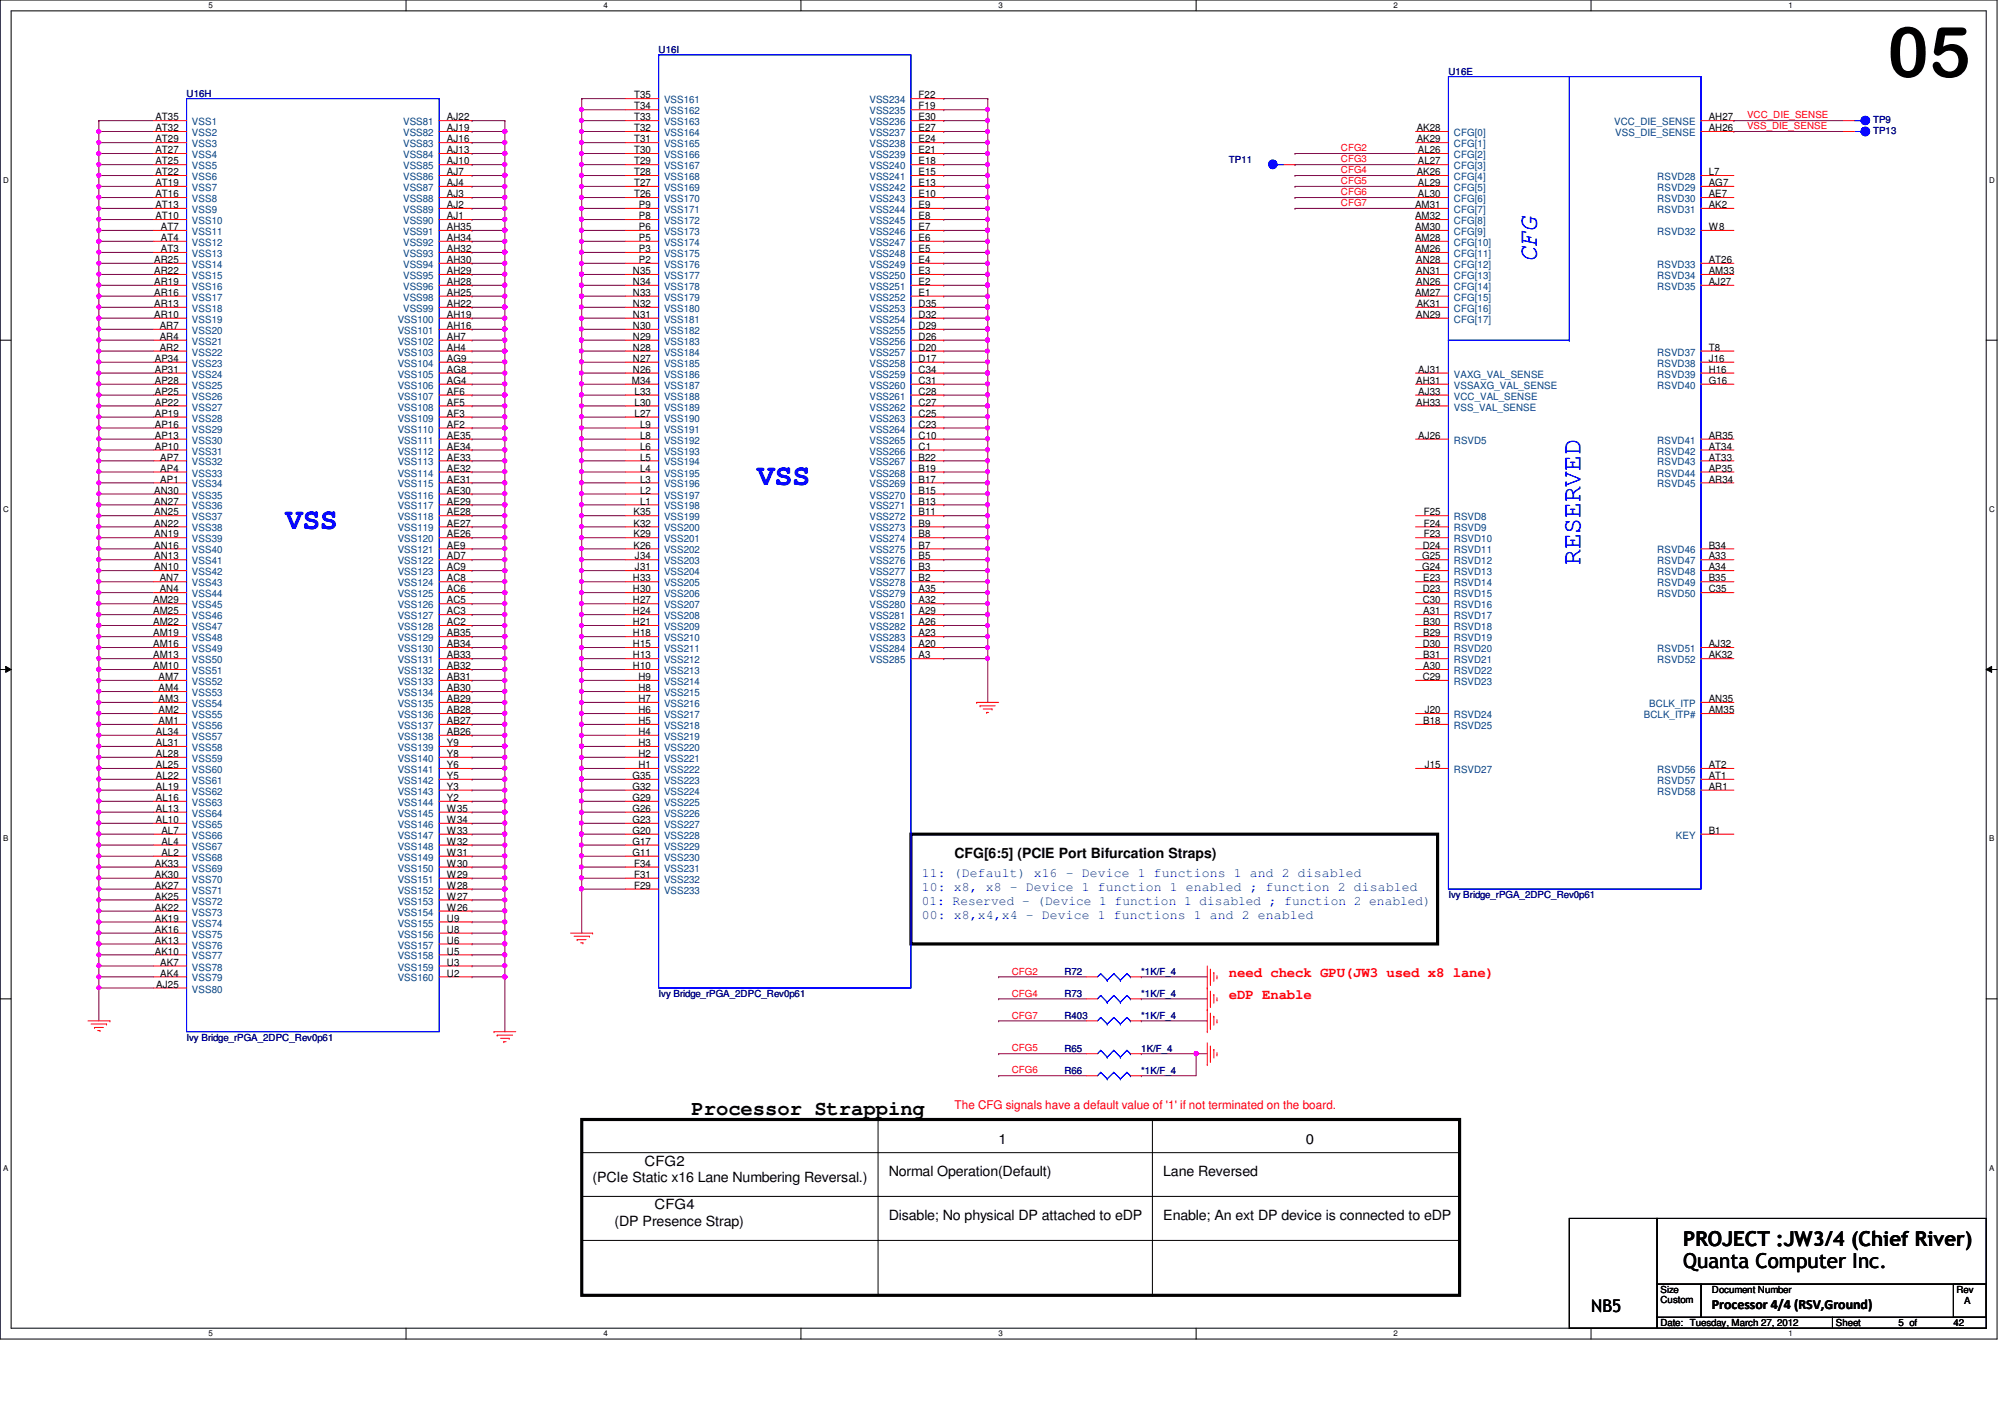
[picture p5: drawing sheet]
<svg xmlns="http://www.w3.org/2000/svg" width="297mm" height="210mm" viewBox="0 0 297 210" stroke-linecap="round" stroke-linejoin="round" font-family="sans-serif">
<defs><g id="words">
<text font-size="10.4" x="279.6" y="11.4">05</text>
<g font-size="4.4" fill="#00f">
<text x="112.2" y="71.9">VSS</text>
<text x="42.3" y="78.4">VSS</text>
</g>
<g font-size="3.9" fill="#00f">
<text x="227.7" y="38.8" transform="rotate(-90 227.7 38.8)">CFG</text>
<text x="234.1" y="83.7" transform="rotate(-90 234.1 83.7)">RESERVED</text>
</g>
<g font-size="3">
<text x="102.4" y="165.1">Processor Strapping</text>
<text x="249.4" y="184.6">PROJECT :JW3/4 (Chief River)</text>
<text x="249.4" y="187.8">Quanta Computer Inc.</text>
</g>
<text font-size="2.6" x="235.8" y="194.3">NB5</text>
<g font-size="2.1">
<text x="141.4" y="127">CFG[6:5] (PCIE Port Bifurcation Straps)</text>
<text x="95.5" y="172.6">CFG2</text>
<text x="148" y="169.3">1</text>
<text x="193.5" y="169.3">0</text>
<text x="87.8" y="175">(PCIe Static x16 Lane Numbering Reversal.)</text>
<text x="97" y="179.1">CFG4</text>
<text x="131.7" y="174.2">Normal Operation(Default)</text>
<text x="172.3" y="174.2">Lane Reversed</text>
<text x="91.1" y="181.5">(DP Presence Strap)</text>
<text x="131.7" y="180.7">Disable; No physical DP attached to eDP</text>
<text x="172.3" y="180.7">Enable; An ext DP device is connected to eDP</text>
<text x="253.6" y="193.8">Processor 4/4 (RSV,Ground)</text>
</g>
<g font-size="2.1" fill="#f00">
<text x="182.1" y="144.7">need check GPU(JW3 used x8 lane)</text>
<text x="182.1" y="148">eDP Enable</text>
</g>
<g font-size="1.9" fill="#00f">
<text x="136.6" y="129.9">11: (Default) x16 - Device 1 functions 1 and 2 disabled</text>
<text x="136.6" y="132">10: x8, x8 - Device 1 function 1 enabled ; function 2 disabled</text>
<text x="136.6" y="134.1">01: Reserved - (Device 1 function 1 disabled ; function 2 enabled)</text>
<text x="136.6" y="136.1">00: x8,x4,x4 - Device 1 functions 1 and 2 enabled</text>
</g>
<text font-size="1.8" fill="#f00" x="141.4" y="164.2">The CFG signals have a default value of '1' if not terminated on the board.</text>
<g font-size="1.5">
<text x="23" y="17.8">AT35</text>
<text x="66.2" y="17.8">AJ22</text>
<text x="93.9" y="14.6">T35</text>
<text x="93.9" y="16.2">T34</text>
<text x="93.9" y="17.8">T33</text>
<text x="136.1" y="14.6">F22</text>
<text x="136.1" y="16.2">F19</text>
<text x="136.1" y="17.8">E30</text>
<text x="253.1" y="17.8">AH27</text>
<text x="23" y="19.4">AT32</text>
<text x="23" y="21.1">AT29</text>
<text x="23" y="22.7">AT27</text>
<text x="66.2" y="19.4">AJ19</text>
<text x="66.2" y="21.1">AJ16</text>
<text x="66.2" y="22.7">AJ13</text>
<text x="93.9" y="19.4">T32</text>
<text x="93.9" y="21.1">T31</text>
<text x="93.9" y="22.7">T30</text>
<text x="136.1" y="19.4">E27</text>
<text x="136.1" y="21.1">E24</text>
<text x="136.1" y="22.7">E21</text>
<text x="209.9" y="19.4">AK28</text>
<text x="209.9" y="21.1">AK29</text>
<text x="210.1" y="22.7">AL26</text>
<text x="253.1" y="19.4">AH26</text>
<text x="23" y="24.3">AT25</text>
<text x="23" y="26">AT22</text>
<text x="23" y="27.6">AT19</text>
<text x="23" y="29.2">AT16</text>
<text x="66.2" y="24.3">AJ10</text>
<text x="66.2" y="26">AJ7</text>
<text x="66.2" y="27.6">AJ4</text>
<text x="66.2" y="29.2">AJ3</text>
<text x="93.9" y="24.3">T29</text>
<text x="93.9" y="26">T28</text>
<text x="93.9" y="27.6">T27</text>
<text x="93.9" y="29.2">T26</text>
<text x="136.1" y="24.3">E18</text>
<text x="136.1" y="26">E15</text>
<text x="136.1" y="27.6">E13</text>
<text x="136.1" y="29.2">E10</text>
<text x="209.9" y="26">AK26</text>
<text x="210.1" y="24.3">AL27</text>
<text x="210.1" y="27.6">AL29</text>
<text x="210.1" y="29.2">AL30</text>
<text x="253.1" y="29.2">AE7</text>
<text x="253.1" y="27.6">AG7</text>
<text x="253.1" y="26">L7</text>
<text x="23" y="30.8">AT13</text>
<text x="23" y="32.5">AT10</text>
<text x="23.8" y="34.1">AT7</text>
<text x="23.8" y="35.7">AT4</text>
<text x="66.2" y="30.8">AJ2</text>
<text x="66.2" y="32.5">AJ1</text>
<text x="66.2" y="34.1">AH35</text>
<text x="66.2" y="35.7">AH34</text>
<text x="94.7" y="30.8">P9</text>
<text x="94.7" y="32.5">P8</text>
<text x="94.7" y="34.1">P6</text>
<text x="94.7" y="35.7">P5</text>
<text x="136.1" y="30.8">E9</text>
<text x="136.1" y="32.5">E8</text>
<text x="136.1" y="34.1">E7</text>
<text x="136.1" y="35.7">E6</text>
<text x="209.6" y="30.8">AM31</text>
<text x="209.6" y="32.5">AM32</text>
<text x="209.6" y="34.1">AM30</text>
<text x="209.6" y="35.7">AM28</text>
<text x="253.1" y="34.1">W8</text>
<text x="253.1" y="30.8">AK2</text>
<text x="22.9" y="38.9">AR25</text>
<text x="22.9" y="40.6">AR22</text>
<text x="23.8" y="37.3">AT3</text>
<text x="66.2" y="37.3">AH32</text>
<text x="66.2" y="38.9">AH30</text>
<text x="66.2" y="40.6">AH29</text>
<text x="93.8" y="40.6">N35</text>
<text x="94.7" y="37.3">P3</text>
<text x="94.7" y="38.9">P2</text>
<text x="136.1" y="37.3">E5</text>
<text x="136.1" y="38.9">E4</text>
<text x="136.1" y="40.6">E3</text>
<text x="209.6" y="37.3">AM26</text>
<text x="209.8" y="38.9">AN28</text>
<text x="209.8" y="40.6">AN31</text>
<text x="253.1" y="40.6">AM33</text>
<text x="253.1" y="38.9">AT26</text>
<text x="22.9" y="42.2">AR19</text>
<text x="22.9" y="43.8">AR16</text>
<text x="22.9" y="45.5">AR13</text>
<text x="22.9" y="47.1">AR10</text>
<text x="66.2" y="42.2">AH28</text>
<text x="66.2" y="43.8">AH25</text>
<text x="66.2" y="45.5">AH22</text>
<text x="66.2" y="47.1">AH19</text>
<text x="93.8" y="42.2">N34</text>
<text x="93.8" y="43.8">N33</text>
<text x="93.8" y="45.5">N32</text>
<text x="93.8" y="47.1">N31</text>
<text x="136.1" y="42.2">E2</text>
<text x="136.1" y="43.8">E1</text>
<text x="136.1" y="45.5">D35</text>
<text x="136.1" y="47.1">D32</text>
<text x="209.6" y="43.8">AM27</text>
<text x="209.8" y="42.2">AN26</text>
<text x="209.8" y="47.1">AN29</text>
<text x="209.9" y="45.5">AK31</text>
<text x="253.1" y="42.2">AJ27</text>
<text x="22.9" y="53.6">AP34</text>
<text x="23.7" y="48.7">AR7</text>
<text x="23.7" y="50.3">AR4</text>
<text x="23.7" y="51.9">AR2</text>
<text x="66.2" y="48.7">AH16</text>
<text x="66.2" y="50.3">AH7</text>
<text x="66.2" y="51.9">AH4</text>
<text x="66.2" y="53.6">AG9</text>
<text x="93.8" y="48.7">N30</text>
<text x="93.8" y="50.3">N29</text>
<text x="93.8" y="51.9">N28</text>
<text x="93.8" y="53.6">N27</text>
<text x="136.1" y="48.7">D29</text>
<text x="136.1" y="50.3">D26</text>
<text x="136.1" y="51.9">D20</text>
<text x="136.1" y="53.6">D17</text>
<text x="253.1" y="53.6">J16</text>
<text x="253.1" y="51.9">T8</text>
<text x="22.9" y="55.2">AP31</text>
<text x="22.9" y="56.9">AP28</text>
<text x="22.9" y="58.5">AP25</text>
<text x="66.2" y="55.2">AG8</text>
<text x="66.2" y="56.9">AG4</text>
<text x="66.2" y="58.5">AF6</text>
<text x="93.6" y="56.9">M34</text>
<text x="93.8" y="55.2">N26</text>
<text x="94" y="58.5">L33</text>
<text x="136.1" y="55.2">C34</text>
<text x="136.1" y="56.9">C31</text>
<text x="136.1" y="58.5">C28</text>
<text x="209.8" y="56.9">AH31</text>
<text x="210.1" y="55.2">AJ31</text>
<text x="210.1" y="58.5">AJ33</text>
<text x="253.1" y="55.2">H16</text>
<text x="253.1" y="56.9">G16</text>
<text x="22.9" y="60.1">AP22</text>
<text x="22.9" y="61.7">AP19</text>
<text x="22.9" y="63.3">AP16</text>
<text x="22.9" y="65">AP13</text>
<text x="66.2" y="60.1">AF5</text>
<text x="66.2" y="61.7">AF3</text>
<text x="66.2" y="63.3">AF2</text>
<text x="66.2" y="65">AE35</text>
<text x="94" y="60.1">L30</text>
<text x="94" y="61.7">L27</text>
<text x="94.8" y="63.3">L9</text>
<text x="94.8" y="65">L8</text>
<text x="136.1" y="60.1">C27</text>
<text x="136.1" y="61.7">C25</text>
<text x="136.1" y="63.3">C23</text>
<text x="136.1" y="65">C10</text>
<text x="209.8" y="60.1">AH33</text>
<text x="210.1" y="65">AJ26</text>
<text x="253.1" y="65">AR35</text>
<text x="22.9" y="66.6">AP10</text>
<text x="23.7" y="68.2">AP7</text>
<text x="23.7" y="69.8">AP4</text>
<text x="23.7" y="71.5">AP1</text>
<text x="66.2" y="66.6">AE34</text>
<text x="66.2" y="68.2">AE33</text>
<text x="66.2" y="69.8">AE32</text>
<text x="66.2" y="71.5">AE31</text>
<text x="94.8" y="66.6">L6</text>
<text x="94.8" y="68.2">L5</text>
<text x="94.8" y="69.8">L4</text>
<text x="94.8" y="71.5">L3</text>
<text x="136.1" y="66.6">C1</text>
<text x="136.1" y="68.2">B22</text>
<text x="136.1" y="69.8">B19</text>
<text x="136.1" y="71.5">B17</text>
<text x="253.1" y="66.6">AT34</text>
<text x="253.1" y="68.2">AT33</text>
<text x="253.1" y="71.5">AR34</text>
<text x="253.1" y="69.8">AP35</text>
<text x="22.9" y="73.1">AN30</text>
<text x="22.9" y="74.7">AN27</text>
<text x="22.9" y="76.3">AN25</text>
<text x="22.9" y="78">AN22</text>
<text x="66.2" y="73.1">AE30</text>
<text x="66.2" y="74.7">AE29</text>
<text x="66.2" y="76.3">AE28</text>
<text x="66.2" y="78">AE27</text>
<text x="93.8" y="76.3">K35</text>
<text x="93.8" y="78">K32</text>
<text x="94.8" y="73.1">L2</text>
<text x="94.8" y="74.7">L1</text>
<text x="136.1" y="73.1">B15</text>
<text x="136.1" y="74.7">B13</text>
<text x="136.1" y="76.3">B11</text>
<text x="136.1" y="78">B9</text>
<text x="210.9" y="76.3">F25</text>
<text x="210.9" y="78">F24</text>
<text x="22.9" y="79.6">AN19</text>
<text x="22.9" y="81.2">AN16</text>
<text x="22.9" y="82.8">AN13</text>
<text x="66.2" y="79.6">AE26</text>
<text x="66.2" y="81.2">AE9</text>
<text x="66.2" y="82.8">AD7</text>
<text x="93.8" y="79.6">K29</text>
<text x="93.8" y="81.2">K26</text>
<text x="94.1" y="82.8">J34</text>
<text x="136.1" y="79.6">B8</text>
<text x="136.1" y="81.2">B7</text>
<text x="136.1" y="82.8">B5</text>
<text x="210.7" y="82.8">G25</text>
<text x="210.8" y="81.2">D24</text>
<text x="210.9" y="79.6">F23</text>
<text x="253.1" y="81.2">B34</text>
<text x="253.1" y="82.8">A33</text>
<text x="22.7" y="89.4">AM29</text>
<text x="22.9" y="84.5">AN10</text>
<text x="23.7" y="86.1">AN7</text>
<text x="23.7" y="87.7">AN4</text>
<text x="66.2" y="84.5">AC9</text>
<text x="66.2" y="86.1">AC8</text>
<text x="66.2" y="87.7">AC6</text>
<text x="66.2" y="89.4">AC5</text>
<text x="93.8" y="86.1">H33</text>
<text x="93.8" y="87.7">H30</text>
<text x="93.8" y="89.4">H27</text>
<text x="94.1" y="84.5">J31</text>
<text x="136.1" y="84.5">B3</text>
<text x="136.1" y="86.1">B2</text>
<text x="136.1" y="87.7">A35</text>
<text x="136.1" y="89.4">A32</text>
<text x="210.7" y="84.5">G24</text>
<text x="210.8" y="89.4">C30</text>
<text x="210.8" y="87.7">D23</text>
<text x="210.9" y="86.1">E23</text>
<text x="253.1" y="84.5">A34</text>
<text x="253.1" y="86.1">B35</text>
<text x="253.1" y="87.7">C35</text>
<text x="22.7" y="91">AM25</text>
<text x="22.7" y="92.6">AM22</text>
<text x="22.7" y="94.2">AM19</text>
<text x="22.7" y="95.8">AM16</text>
<text x="66.2" y="91">AC3</text>
<text x="66.2" y="92.6">AC2</text>
<text x="66.2" y="94.2">AB35</text>
<text x="66.2" y="95.8">AB34</text>
<text x="93.8" y="91">H24</text>
<text x="93.8" y="92.6">H21</text>
<text x="93.8" y="94.2">H18</text>
<text x="93.8" y="95.8">H15</text>
<text x="136.1" y="91">A29</text>
<text x="136.1" y="92.6">A26</text>
<text x="136.1" y="94.2">A23</text>
<text x="136.1" y="95.8">A20</text>
<text x="210.8" y="95.8">D30</text>
<text x="210.9" y="91">A31</text>
<text x="210.9" y="92.6">B30</text>
<text x="210.9" y="94.2">B29</text>
<text x="253.1" y="95.8">AJ32</text>
<text x="22.7" y="97.5">AM13</text>
<text x="22.7" y="99.1">AM10</text>
<text x="23.5" y="100.7">AM7</text>
<text x="66.2" y="97.5">AB33</text>
<text x="66.2" y="99.1">AB32</text>
<text x="66.2" y="100.7">AB31</text>
<text x="93.8" y="97.5">H13</text>
<text x="93.8" y="99.1">H10</text>
<text x="94.6" y="100.7">H9</text>
<text x="136.1" y="97.5">A3</text>
<text x="210.8" y="100.7">C29</text>
<text x="210.9" y="99.1">A30</text>
<text x="210.9" y="97.5">B31</text>
<text x="253.1" y="97.5">AK32</text>
<text x="23.5" y="102.4">AM4</text>
<text x="23.5" y="104">AM3</text>
<text x="23.5" y="105.6">AM2</text>
<text x="23.5" y="107.2">AM1</text>
<text x="66.2" y="102.4">AB30</text>
<text x="66.2" y="104">AB29</text>
<text x="66.2" y="105.6">AB28</text>
<text x="66.2" y="107.2">AB27</text>
<text x="94.6" y="102.4">H8</text>
<text x="94.6" y="104">H7</text>
<text x="94.6" y="105.6">H6</text>
<text x="94.6" y="107.2">H5</text>
<text x="210.9" y="107.2">B18</text>
<text x="211.1" y="105.6">J20</text>
<text x="253.1" y="104">AN35</text>
<text x="253.1" y="105.6">AM35</text>
<text x="23.1" y="108.8">AL34</text>
<text x="23.1" y="110.5">AL31</text>
<text x="23.1" y="112.1">AL28</text>
<text x="23.1" y="113.7">AL25</text>
<text x="66.2" y="108.8">AB26</text>
<text x="66.2" y="110.5">Y9</text>
<text x="66.2" y="112.1">Y8</text>
<text x="66.2" y="113.7">Y6</text>
<text x="94.6" y="108.8">H4</text>
<text x="94.6" y="110.5">H3</text>
<text x="94.6" y="112.1">H2</text>
<text x="94.6" y="113.7">H1</text>
<text x="211.1" y="113.7">J15</text>
<text x="253.1" y="113.7">AT2</text>
<text x="23.1" y="115.4">AL22</text>
<text x="23.1" y="117">AL19</text>
<text x="23.1" y="118.6">AL16</text>
<text x="66.2" y="115.4">Y5</text>
<text x="66.2" y="117">Y3</text>
<text x="66.2" y="118.6">Y2</text>
<text x="93.7" y="115.4">G35</text>
<text x="93.7" y="117">G32</text>
<text x="93.7" y="118.6">G29</text>
<text x="253.1" y="115.4">AT1</text>
<text x="253.1" y="117">AR1</text>
<text x="23.1" y="120.2">AL13</text>
<text x="23.1" y="121.9">AL10</text>
<text x="23.9" y="123.5">AL7</text>
<text x="23.9" y="125.1">AL4</text>
<text x="66.2" y="120.2">W35</text>
<text x="66.2" y="121.9">W34</text>
<text x="66.2" y="123.5">W33</text>
<text x="66.2" y="125.1">W32</text>
<text x="93.7" y="120.2">G26</text>
<text x="93.7" y="121.9">G23</text>
<text x="93.7" y="123.5">G20</text>
<text x="93.7" y="125.1">G17</text>
<text x="253.1" y="123.5">B1</text>
<text x="22.9" y="128.4">AK33</text>
<text x="22.9" y="130">AK30</text>
<text x="22.9" y="131.6">AK27</text>
<text x="23.9" y="126.7">AL2</text>
<text x="66.2" y="126.7">W31</text>
<text x="66.2" y="128.4">W30</text>
<text x="66.2" y="130">W29</text>
<text x="66.2" y="131.6">W28</text>
<text x="93.7" y="126.7">G11</text>
<text x="93.9" y="128.4">F34</text>
<text x="93.9" y="130">F31</text>
<text x="93.9" y="131.6">F29</text>
<text x="22.9" y="133.2">AK25</text>
<text x="22.9" y="134.9">AK22</text>
<text x="22.9" y="136.5">AK19</text>
<text x="66.2" y="133.2">W27</text>
<text x="66.2" y="134.9">W26</text>
<text x="66.2" y="136.5">U9</text>
<text x="22.9" y="138.1">AK16</text>
<text x="22.9" y="139.7">AK13</text>
<text x="22.9" y="141.4">AK10</text>
<text x="23.7" y="143">AK7</text>
<text x="66.2" y="138.1">U8</text>
<text x="66.2" y="139.7">U6</text>
<text x="66.2" y="141.4">U5</text>
<text x="66.2" y="143">U3</text>
<text x="23.2" y="146.3">AJ25</text>
<text x="23.7" y="144.6">AK4</text>
<text x="66.2" y="144.6">U2</text>
</g>
<g font-size="1.5" fill="#004080">
<text x="98.4" y="15.3">VSS161</text>
<text x="98.4" y="16.9">VSS162</text>
<text x="128.8" y="15.3">VSS234</text>
<text x="128.8" y="16.9">VSS235</text>
<text x="28.4" y="18.5">VSS1</text>
<text x="28.4" y="20.2">VSS2</text>
<text x="28.4" y="21.8">VSS3</text>
<text x="28.4" y="23.4">VSS4</text>
<text x="59.7" y="18.5">VSS81</text>
<text x="59.7" y="20.2">VSS82</text>
<text x="59.7" y="21.8">VSS83</text>
<text x="59.7" y="23.4">VSS84</text>
<text x="98.4" y="18.5">VSS163</text>
<text x="98.4" y="20.2">VSS164</text>
<text x="98.4" y="21.8">VSS165</text>
<text x="98.4" y="23.4">VSS166</text>
<text x="128.8" y="18.5">VSS236</text>
<text x="128.8" y="20.2">VSS237</text>
<text x="128.8" y="21.8">VSS238</text>
<text x="128.8" y="23.4">VSS239</text>
<text x="215.4" y="20.2">CFG[0]</text>
<text x="215.4" y="21.8">CFG[1]</text>
<text x="215.4" y="23.4">CFG[2]</text>
<text x="239.1" y="18.5">VCC_DIE_SENSE</text>
<text x="239.3" y="20.2">VSS_DIE_SENSE</text>
<text x="28.4" y="25.1">VSS5</text>
<text x="28.4" y="26.7">VSS6</text>
<text x="28.4" y="28.3">VSS7</text>
<text x="28.4" y="29.9">VSS8</text>
<text x="59.7" y="25.1">VSS85</text>
<text x="59.7" y="26.7">VSS86</text>
<text x="59.7" y="28.3">VSS87</text>
<text x="59.7" y="29.9">VSS88</text>
<text x="98.4" y="25.1">VSS167</text>
<text x="98.4" y="26.7">VSS168</text>
<text x="98.4" y="28.3">VSS169</text>
<text x="98.4" y="29.9">VSS170</text>
<text x="128.8" y="25.1">VSS240</text>
<text x="128.8" y="26.7">VSS241</text>
<text x="128.8" y="28.3">VSS242</text>
<text x="128.8" y="29.9">VSS243</text>
<text x="215.4" y="25.1">CFG[3]</text>
<text x="215.4" y="26.7">CFG[4]</text>
<text x="215.4" y="28.3">CFG[5]</text>
<text x="215.4" y="29.9">CFG[6]</text>
<text x="245.5" y="29.9">RSVD30</text>
<text x="245.5" y="28.3">RSVD29</text>
<text x="245.5" y="26.7">RSVD28</text>
<text x="28.4" y="31.5">VSS9</text>
<text x="28.4" y="33.2">VSS10</text>
<text x="28.4" y="34.8">VSS11</text>
<text x="59.7" y="31.5">VSS89</text>
<text x="59.7" y="33.2">VSS90</text>
<text x="59.7" y="34.8">VSS91</text>
<text x="98.4" y="31.5">VSS171</text>
<text x="98.4" y="33.2">VSS172</text>
<text x="98.4" y="34.8">VSS173</text>
<text x="128.8" y="31.5">VSS244</text>
<text x="128.8" y="33.2">VSS245</text>
<text x="128.8" y="34.8">VSS246</text>
<text x="215.4" y="31.5">CFG[7]</text>
<text x="215.4" y="33.2">CFG[8]</text>
<text x="215.4" y="34.8">CFG[9]</text>
<text x="245.5" y="34.8">RSVD32</text>
<text x="245.5" y="31.5">RSVD31</text>
<text x="28.4" y="36.4">VSS12</text>
<text x="28.4" y="38.1">VSS13</text>
<text x="28.4" y="39.7">VSS14</text>
<text x="28.4" y="41.3">VSS15</text>
<text x="59.7" y="36.4">VSS92</text>
<text x="59.7" y="38.1">VSS93</text>
<text x="59.7" y="39.7">VSS94</text>
<text x="59.7" y="41.3">VSS95</text>
<text x="98.4" y="36.4">VSS174</text>
<text x="98.4" y="38.1">VSS175</text>
<text x="98.4" y="39.7">VSS176</text>
<text x="98.4" y="41.3">VSS177</text>
<text x="128.8" y="36.4">VSS247</text>
<text x="128.8" y="38.1">VSS248</text>
<text x="128.8" y="39.7">VSS249</text>
<text x="128.8" y="41.3">VSS250</text>
<text x="215.4" y="36.4">CFG[10]</text>
<text x="215.4" y="38.1">CFG[11]</text>
<text x="215.4" y="39.7">CFG[12]</text>
<text x="215.4" y="41.3">CFG[13]</text>
<text x="245.5" y="41.3">RSVD34</text>
<text x="245.5" y="39.7">RSVD33</text>
<text x="28.4" y="42.9">VSS16</text>
<text x="28.4" y="44.5">VSS17</text>
<text x="28.4" y="46.2">VSS18</text>
<text x="28.4" y="47.8">VSS19</text>
<text x="58.9" y="47.8">VSS100</text>
<text x="59.7" y="42.9">VSS96</text>
<text x="59.7" y="44.5">VSS98</text>
<text x="59.7" y="46.2">VSS99</text>
<text x="98.4" y="42.9">VSS178</text>
<text x="98.4" y="44.5">VSS179</text>
<text x="98.4" y="46.2">VSS180</text>
<text x="98.4" y="47.8">VSS181</text>
<text x="128.8" y="42.9">VSS251</text>
<text x="128.8" y="44.5">VSS252</text>
<text x="128.8" y="46.2">VSS253</text>
<text x="128.8" y="47.8">VSS254</text>
<text x="215.4" y="42.9">CFG[14]</text>
<text x="215.4" y="44.5">CFG[15]</text>
<text x="215.4" y="46.2">CFG[16]</text>
<text x="215.4" y="47.8">CFG[17]</text>
<text x="245.5" y="42.9">RSVD35</text>
<text x="28.4" y="49.4">VSS20</text>
<text x="28.4" y="51.1">VSS21</text>
<text x="28.4" y="52.7">VSS22</text>
<text x="58.9" y="49.4">VSS101</text>
<text x="58.9" y="51.1">VSS102</text>
<text x="58.9" y="52.7">VSS103</text>
<text x="98.4" y="49.4">VSS182</text>
<text x="98.4" y="51.1">VSS183</text>
<text x="98.4" y="52.7">VSS184</text>
<text x="128.8" y="49.4">VSS255</text>
<text x="128.8" y="51.1">VSS256</text>
<text x="128.8" y="52.7">VSS257</text>
<text x="245.5" y="52.7">RSVD37</text>
<text x="28.4" y="54.3">VSS23</text>
<text x="28.4" y="55.9">VSS24</text>
<text x="28.4" y="57.6">VSS25</text>
<text x="28.4" y="59.2">VSS26</text>
<text x="58.9" y="54.3">VSS104</text>
<text x="58.9" y="55.9">VSS105</text>
<text x="58.9" y="57.6">VSS106</text>
<text x="58.9" y="59.2">VSS107</text>
<text x="98.4" y="54.3">VSS185</text>
<text x="98.4" y="55.9">VSS186</text>
<text x="98.4" y="57.6">VSS187</text>
<text x="98.4" y="59.2">VSS188</text>
<text x="128.8" y="54.3">VSS258</text>
<text x="128.8" y="55.9">VSS259</text>
<text x="128.8" y="57.6">VSS260</text>
<text x="128.8" y="59.2">VSS261</text>
<text x="215.4" y="55.9">VAXG_VAL_SENSE</text>
<text x="215.4" y="57.6">VSSAXG_VAL_SENSE</text>
<text x="215.4" y="59.2">VCC_VAL_SENSE</text>
<text x="245.5" y="54.3">RSVD38</text>
<text x="245.5" y="55.9">RSVD39</text>
<text x="245.5" y="57.6">RSVD40</text>
<text x="28.4" y="60.8">VSS27</text>
<text x="28.4" y="62.4">VSS28</text>
<text x="28.4" y="64.1">VSS29</text>
<text x="28.4" y="65.7">VSS30</text>
<text x="58.9" y="60.8">VSS108</text>
<text x="58.9" y="62.4">VSS109</text>
<text x="58.9" y="64.1">VSS110</text>
<text x="58.9" y="65.7">VSS111</text>
<text x="98.4" y="60.8">VSS189</text>
<text x="98.4" y="62.4">VSS190</text>
<text x="98.4" y="64.1">VSS191</text>
<text x="98.4" y="65.7">VSS192</text>
<text x="128.8" y="60.8">VSS262</text>
<text x="128.8" y="62.4">VSS263</text>
<text x="128.8" y="64.1">VSS264</text>
<text x="128.8" y="65.7">VSS265</text>
<text x="215.4" y="65.7">RSVD5</text>
<text x="215.4" y="60.8">VSS_VAL_SENSE</text>
<text x="245.5" y="65.7">RSVD41</text>
<text x="28.4" y="67.3">VSS31</text>
<text x="28.4" y="68.9">VSS32</text>
<text x="28.4" y="70.6">VSS33</text>
<text x="58.9" y="67.3">VSS112</text>
<text x="58.9" y="68.9">VSS113</text>
<text x="58.9" y="70.6">VSS114</text>
<text x="98.4" y="67.3">VSS193</text>
<text x="98.4" y="68.9">VSS194</text>
<text x="98.4" y="70.6">VSS195</text>
<text x="128.8" y="67.3">VSS266</text>
<text x="128.8" y="68.9">VSS267</text>
<text x="128.8" y="70.6">VSS268</text>
<text x="245.5" y="67.3">RSVD42</text>
<text x="245.5" y="68.9">RSVD43</text>
<text x="245.5" y="70.6">RSVD44</text>
<text x="28.4" y="72.2">VSS34</text>
<text x="28.4" y="73.8">VSS35</text>
<text x="28.4" y="75.4">VSS36</text>
<text x="28.4" y="77">VSS37</text>
<text x="58.9" y="72.2">VSS115</text>
<text x="58.9" y="73.8">VSS116</text>
<text x="58.9" y="75.4">VSS117</text>
<text x="58.9" y="77">VSS118</text>
<text x="98.4" y="72.2">VSS196</text>
<text x="98.4" y="73.8">VSS197</text>
<text x="98.4" y="75.4">VSS198</text>
<text x="98.4" y="77">VSS199</text>
<text x="128.8" y="72.2">VSS269</text>
<text x="128.8" y="73.8">VSS270</text>
<text x="128.8" y="75.4">VSS271</text>
<text x="128.8" y="77">VSS272</text>
<text x="215.4" y="77">RSVD8</text>
<text x="245.5" y="72.2">RSVD45</text>
<text x="28.4" y="78.7">VSS38</text>
<text x="28.4" y="80.3">VSS39</text>
<text x="28.4" y="82">VSS40</text>
<text x="28.4" y="83.6">VSS41</text>
<text x="58.9" y="78.7">VSS119</text>
<text x="58.9" y="80.3">VSS120</text>
<text x="58.9" y="82">VSS121</text>
<text x="58.9" y="83.6">VSS122</text>
<text x="98.4" y="78.7">VSS200</text>
<text x="98.4" y="80.3">VSS201</text>
<text x="98.4" y="82">VSS202</text>
<text x="98.4" y="83.6">VSS203</text>
<text x="128.8" y="78.7">VSS273</text>
<text x="128.8" y="80.3">VSS274</text>
<text x="128.8" y="82">VSS275</text>
<text x="128.8" y="83.6">VSS276</text>
<text x="215.4" y="78.7">RSVD9</text>
<text x="215.4" y="82">RSVD11</text>
<text x="215.4" y="83.6">RSVD12</text>
<text x="215.4" y="80.3">RSVD10</text>
<text x="245.5" y="82">RSVD46</text>
<text x="245.5" y="83.6">RSVD47</text>
<text x="28.4" y="85.2">VSS42</text>
<text x="28.4" y="86.8">VSS43</text>
<text x="28.4" y="88.4">VSS44</text>
<text x="58.9" y="85.2">VSS123</text>
<text x="58.9" y="86.8">VSS124</text>
<text x="58.9" y="88.4">VSS125</text>
<text x="98.4" y="85.2">VSS204</text>
<text x="98.4" y="86.8">VSS205</text>
<text x="98.4" y="88.4">VSS206</text>
<text x="128.8" y="85.2">VSS277</text>
<text x="128.8" y="86.8">VSS278</text>
<text x="128.8" y="88.4">VSS279</text>
<text x="215.4" y="88.4">RSVD15</text>
<text x="215.4" y="85.2">RSVD13</text>
<text x="215.4" y="86.8">RSVD14</text>
<text x="245.5" y="85.2">RSVD48</text>
<text x="245.5" y="86.8">RSVD49</text>
<text x="245.5" y="88.4">RSVD50</text>
<text x="28.4" y="90.1">VSS45</text>
<text x="28.4" y="91.7">VSS46</text>
<text x="28.4" y="93.3">VSS47</text>
<text x="28.4" y="95">VSS48</text>
<text x="58.9" y="90.1">VSS126</text>
<text x="58.9" y="91.7">VSS127</text>
<text x="58.9" y="93.3">VSS128</text>
<text x="58.9" y="95">VSS129</text>
<text x="98.4" y="90.1">VSS207</text>
<text x="98.4" y="91.7">VSS208</text>
<text x="98.4" y="93.3">VSS209</text>
<text x="98.4" y="95">VSS210</text>
<text x="128.8" y="90.1">VSS280</text>
<text x="128.8" y="91.7">VSS281</text>
<text x="128.8" y="93.3">VSS282</text>
<text x="128.8" y="95">VSS283</text>
<text x="215.4" y="90.1">RSVD16</text>
<text x="215.4" y="91.7">RSVD17</text>
<text x="215.4" y="93.3">RSVD18</text>
<text x="215.4" y="95">RSVD19</text>
<text x="28.4" y="96.6">VSS49</text>
<text x="28.4" y="98.2">VSS50</text>
<text x="28.4" y="99.8">VSS51</text>
<text x="28.4" y="101.4">VSS52</text>
<text x="58.9" y="96.6">VSS130</text>
<text x="58.9" y="98.2">VSS131</text>
<text x="58.9" y="99.8">VSS132</text>
<text x="58.9" y="101.4">VSS133</text>
<text x="98.4" y="96.6">VSS211</text>
<text x="98.4" y="98.2">VSS212</text>
<text x="98.4" y="99.8">VSS213</text>
<text x="98.4" y="101.4">VSS214</text>
<text x="128.8" y="96.6">VSS284</text>
<text x="128.8" y="98.2">VSS285</text>
<text x="215.4" y="96.6">RSVD20</text>
<text x="215.4" y="99.8">RSVD22</text>
<text x="215.4" y="98.2">RSVD21</text>
<text x="215.4" y="101.4">RSVD23</text>
<text x="245.5" y="96.6">RSVD51</text>
<text x="245.5" y="98.2">RSVD52</text>
<text x="28.4" y="103.1">VSS53</text>
<text x="28.4" y="104.7">VSS54</text>
<text x="28.4" y="106.3">VSS55</text>
<text x="28.4" y="107.9">VSS56</text>
<text x="58.9" y="103.1">VSS134</text>
<text x="58.9" y="104.7">VSS135</text>
<text x="58.9" y="106.3">VSS136</text>
<text x="58.9" y="107.9">VSS137</text>
<text x="98.4" y="103.1">VSS215</text>
<text x="98.4" y="104.7">VSS216</text>
<text x="98.4" y="106.3">VSS217</text>
<text x="98.4" y="107.9">VSS218</text>
<text x="215.4" y="106.3">RSVD24</text>
<text x="215.4" y="107.9">RSVD25</text>
<text x="243.5" y="106.3">BCLK_ITP#</text>
<text x="244.3" y="104.7">BCLK_ITP</text>
<text x="28.4" y="109.6">VSS57</text>
<text x="28.4" y="111.2">VSS58</text>
<text x="28.4" y="112.8">VSS59</text>
<text x="58.9" y="109.6">VSS138</text>
<text x="58.9" y="111.2">VSS139</text>
<text x="58.9" y="112.8">VSS140</text>
<text x="98.4" y="109.6">VSS219</text>
<text x="98.4" y="111.2">VSS220</text>
<text x="98.4" y="112.8">VSS221</text>
<text x="28.4" y="114.5">VSS60</text>
<text x="28.4" y="116.1">VSS61</text>
<text x="28.4" y="117.7">VSS62</text>
<text x="28.4" y="119.3">VSS63</text>
<text x="58.9" y="114.5">VSS141</text>
<text x="58.9" y="116.1">VSS142</text>
<text x="58.9" y="117.7">VSS143</text>
<text x="58.9" y="119.3">VSS144</text>
<text x="98.4" y="114.5">VSS222</text>
<text x="98.4" y="116.1">VSS223</text>
<text x="98.4" y="117.7">VSS224</text>
<text x="98.4" y="119.3">VSS225</text>
<text x="215.4" y="114.5">RSVD27</text>
<text x="245.5" y="114.5">RSVD56</text>
<text x="245.5" y="116.1">RSVD57</text>
<text x="245.5" y="117.7">RSVD58</text>
<text x="28.4" y="120.9">VSS64</text>
<text x="28.4" y="122.6">VSS65</text>
<text x="28.4" y="124.2">VSS66</text>
<text x="28.4" y="125.8">VSS67</text>
<text x="58.9" y="120.9">VSS145</text>
<text x="58.9" y="122.6">VSS146</text>
<text x="58.9" y="124.2">VSS147</text>
<text x="58.9" y="125.8">VSS148</text>
<text x="98.4" y="120.9">VSS226</text>
<text x="98.4" y="122.6">VSS227</text>
<text x="98.4" y="124.2">VSS228</text>
<text x="98.4" y="125.8">VSS229</text>
<text x="248.3" y="124.2">KEY</text>
<text x="28.4" y="127.5">VSS68</text>
<text x="28.4" y="129.1">VSS69</text>
<text x="28.4" y="130.7">VSS70</text>
<text x="58.9" y="127.5">VSS149</text>
<text x="58.9" y="129.1">VSS150</text>
<text x="58.9" y="130.7">VSS151</text>
<text x="98.4" y="127.5">VSS230</text>
<text x="98.4" y="129.1">VSS231</text>
<text x="98.4" y="130.7">VSS232</text>
<text x="28.4" y="132.3">VSS71</text>
<text x="28.4" y="133.9">VSS72</text>
<text x="28.4" y="135.6">VSS73</text>
<text x="28.4" y="137.2">VSS74</text>
<text x="58.9" y="132.3">VSS152</text>
<text x="58.9" y="133.9">VSS153</text>
<text x="58.9" y="135.6">VSS154</text>
<text x="58.9" y="137.2">VSS155</text>
<text x="98.4" y="132.3">VSS233</text>
<text x="28.4" y="138.9">VSS75</text>
<text x="28.4" y="140.5">VSS76</text>
<text x="28.4" y="142.1">VSS77</text>
<text x="28.4" y="143.7">VSS78</text>
<text x="58.9" y="138.9">VSS156</text>
<text x="58.9" y="140.5">VSS157</text>
<text x="58.9" y="142.1">VSS158</text>
<text x="58.9" y="143.7">VSS159</text>
<text x="28.4" y="145.3">VSS79</text>
<text x="28.4" y="147">VSS80</text>
<text x="58.9" y="145.3">VSS160</text>
</g>
<g font-size="1.4" fill="#000080">
<text x="97.6" y="7.8">U16I</text>
<text x="214.6" y="11.1">U16E</text>
<text x="27.6" y="14.4">U16H</text>
<text x="277.5" y="19.9">TP13</text>
<text x="277.5" y="18.2">TP9</text>
<text x="182.1" y="24.1">TP11</text>
<text x="214.6" y="133">Ivy Bridge_rPGA_2DPC_Rev0p61</text>
<text x="97.6" y="147.7">Ivy Bridge_rPGA_2DPC_Rev0p61</text>
<text x="157.7" y="147.7">R73</text>
<text x="157.7" y="144.4">R72</text>
<text x="169.1" y="147.7">*1K/F_4</text>
<text x="169.1" y="144.4">*1K/F_4</text>
<text x="27.6" y="154.1">Ivy Bridge_rPGA_2DPC_Rev0p61</text>
<text x="157.7" y="150.9">R403</text>
<text x="157.7" y="155.8">R65</text>
<text x="169.1" y="155.8">1K/F_4</text>
<text x="169.1" y="150.9">*1K/F_4</text>
<text x="157.7" y="159">R66</text>
<text x="169.1" y="159">*1K/F_4</text>
</g>
<g font-size="1.4" fill="#f00">
<text x="258.8" y="17.5">VCC_DIE_SENSE</text>
<text x="198.7" y="22.4">CFG2</text>
<text x="258.8" y="19.1">VSS_DIE_SENSE</text>
<text x="198.7" y="24">CFG3</text>
<text x="198.7" y="25.7">CFG4</text>
<text x="198.7" y="27.3">CFG5</text>
<text x="198.7" y="28.9">CFG6</text>
<text x="198.7" y="30.5">CFG7</text>
<text x="149.9" y="144.3">CFG2</text>
<text x="149.9" y="147.6">CFG4</text>
<text x="149.9" y="150.8">CFG7</text>
<text x="149.9" y="155.7">CFG5</text>
<text x="149.9" y="159">CFG6</text>
</g>
<g font-size="1.4">
<text x="246" y="191.5">Size</text>
<text x="253.6" y="191.5">Document Number</text>
<text x="289.9" y="191.5">Rev</text>
<text x="246" y="196.4">Date: Tuesday, March 27, 2012</text>
<text x="246" y="193">Custom</text>
<text x="272" y="196.4">Sheet</text>
<text x="281.3" y="196.4">5 of</text>
<text x="289.4" y="196.4">42</text>
<text x="291" y="193.2">A</text>
</g>
<g font-size="1.2">
<text x="30.9" y="1.2">5</text>
<text x="89.4" y="1.2">4</text>
<text x="147.9" y="1.2">3</text>
<text x="206.5" y="1.2">2</text>
<text x="265" y="1.2">1</text>
<text x=".5" y="27.1">D</text>
<text x="294.7" y="27.1">D</text>
<text x=".5" y="75.8">C</text>
<text x="294.7" y="75.8">C</text>
<text x=".5" y="124.6">B</text>
<text x="294.7" y="124.6">B</text>
<text x=".5" y="173.4">A</text>
<text x="294.7" y="173.4">A</text>
<text x="30.9" y="197.9">5</text>
<text x="89.4" y="197.9">4</text>
<text x="147.9" y="197.9">3</text>
<text x="206.5" y="197.9">2</text>
<text x="265" y="197.9">1</text>
</g>
</g></defs>
<path d="M0 0h295.9v198.3h-295.9zM1.6 1.6h292.7v195.1h-292.7z" fill="none" stroke="#000" stroke-width=".15"/>
<g fill="#fff">
<path d="M30.9 .2h.6v1.3h-.6z"/>
<path d="M30.9 196.8h.6v1.4h-.6z"/>
</g>
<path d="M60.2 0v1.6M60.2 196.7v1.6" fill="none" stroke="#000" stroke-width=".15"/>
<g fill="#fff">
<path d="M89.4 .2h.6v1.3h-.6z"/>
<path d="M89.4 196.8h.6v1.4h-.6z"/>
</g>
<path d="M118.7 0v1.6M118.7 196.7v1.6" fill="none" stroke="#000" stroke-width=".15"/>
<g fill="#fff">
<path d="M147.9 .2h.6v1.3h-.6z"/>
<path d="M147.9 196.8h.6v1.4h-.6z"/>
</g>
<path d="M177.2 0v1.6M177.2 196.7v1.6" fill="none" stroke="#000" stroke-width=".15"/>
<g fill="#fff">
<path d="M206.5 .2h.5v1.3h-.5z"/>
<path d="M206.5 196.8h.5v1.4h-.5z"/>
</g>
<path d="M235.7 0v1.6M235.7 196.7v1.6" fill="none" stroke="#000" stroke-width=".15"/>
<g fill="#fff">
<path d="M265 .2h.6v1.3h-.6z"/>
<path d="M265 196.8h.6v1.4h-.6z"/>
<path d="M.5 26h.8v1.3h-.8z"/>
<path d="M294.7 26h.8v1.3h-.8z"/>
<path d="M.5 74.8h.8v1.3h-.8z"/>
<path d="M294.7 74.8h.8v1.3h-.8z"/>
</g>
<path d="M0 50.4h1.6M294.3 50.4h1.6" fill="none" stroke="#000" stroke-width=".15"/>
<g fill="#fff">
<path d="M.5 123.5h.7v1.3h-.7z"/>
<path d="M294.7 123.5h.7v1.3h-.7z"/>
</g>
<path d="M0 99.1h1.6M.8 98.7l.8 .4-.8 .5zM294.3 99.1l.8-.4v.9zM294.3 99.1h1.6" fill="none" stroke="#000" stroke-width=".15"/>
<path d="M.8 98.7l.8 .4-.8 .5zM294.3 99.1l.8-.4v.9z" fill="#000"/>
<g fill="#fff">
<path d="M.5 172.3h.7v1.3h-.7z"/>
<path d="M294.7 172.3h.7v1.3h-.7z"/>
</g>
<path d="M0 147.9h1.6M294.3 147.9h1.6" fill="none" stroke="#000" stroke-width=".15"/>
<path d="M14.6 99.1h.1M14.6 99.1h8.2" fill="none" stroke="#800040" stroke-width=".15"/>
<circle cx="14.6" cy="99.1" r=".31" fill="#f0f"/>
<circle cx="14.6" cy="99.1" r=".31" fill="none" stroke="#f0f" stroke-width=".15"/>
<path d="M14.6 97.5h.1M14.6 97.5v1.6" fill="none" stroke="#800040" stroke-width=".15"/>
<circle cx="14.6" cy="97.5" r=".3" fill="#f0f"/>
<circle cx="14.6" cy="97.5" r=".3" fill="none" stroke="#f0f" stroke-width=".15"/>
<path d="M14.6 128.4h.1M14.6 126.8h.1M14.6 138.2h.1M14.6 136.5h.1M14.6 128.4h8.2M14.6 126.8h8.2M14.6 138.2h8.2M14.6 136.5h8.2M14.6 143h.1M14.6 141.4h.1M14.6 143h8.2M14.6 141.4h8.2" fill="none" stroke="#800040" stroke-width=".15"/>
<circle cx="14.6" cy="136.5" r=".3" fill="#f0f"/>
<circle cx="14.6" cy="136.5" r=".3" fill="none" stroke="#f0f" stroke-width=".15"/>
<path d="M14.6 134.9h.1M14.6 133.3h.1M14.6 131.7h.1M14.6 130h.1M14.6 139.8h.1M14.6 134.9h8.2M14.6 133.3h8.2M14.6 131.7h8.2M14.6 130h8.2M14.6 139.8v1.6M14.6 144.7h.1M14.6 144.7h8.2" fill="none" stroke="#800040" stroke-width=".15"/>
<circle cx="14.6" cy="139.8" r=".31" fill="#f0f"/>
<circle cx="14.6" cy="139.8" r=".31" fill="none" stroke="#f0f" stroke-width=".15"/>
<path d="M14.6 139.8h.1M14.6 126.8h.1M14.6 139.8h8.2M14.6 126.8v1.6" fill="none" stroke="#800040" stroke-width=".15"/>
<circle cx="14.6" cy="126.7" r=".3" fill="#f0f"/>
<circle cx="14.6" cy="126.7" r=".3" fill="none" stroke="#f0f" stroke-width=".15"/>
<path d="M14.6 134.9h.1M14.6 134.9v1.6" fill="none" stroke="#800040" stroke-width=".15"/>
<circle cx="14.6" cy="136.5" r=".3" fill="#f0f"/>
<circle cx="14.6" cy="136.5" r=".3" fill="none" stroke="#f0f" stroke-width=".15"/>
<path d="M14.6 138.2h.1M14.6 138.2v1.6" fill="none" stroke="#800040" stroke-width=".15"/>
<circle cx="14.6" cy="139.8" r=".31" fill="#f0f"/>
<circle cx="14.6" cy="139.8" r=".31" fill="none" stroke="#f0f" stroke-width=".15"/>
<circle cx="14.6" cy="138.1" r=".3" fill="#f0f"/>
<circle cx="14.6" cy="138.1" r=".3" fill="none" stroke="#f0f" stroke-width=".15"/>
<path d="M14.6 125.1h.1M14.6 125.1v1.7" fill="none" stroke="#800040" stroke-width=".15"/>
<circle cx="14.6" cy="125.1" r=".3" fill="#f0f"/>
<circle cx="14.6" cy="125.1" r=".3" fill="none" stroke="#f0f" stroke-width=".15"/>
<path d="M14.6 130h.1M14.6 130v1.7" fill="none" stroke="#800040" stroke-width=".15"/>
<circle cx="14.6" cy="130" r=".3" fill="#f0f"/>
<circle cx="14.6" cy="130" r=".3" fill="none" stroke="#f0f" stroke-width=".15"/>
<path d="M14.6 133.3h.1M14.6 133.3v1.6" fill="none" stroke="#800040" stroke-width=".15"/>
<circle cx="14.6" cy="134.9" r=".3" fill="#f0f"/>
<circle cx="14.6" cy="134.9" r=".3" fill="none" stroke="#f0f" stroke-width=".15"/>
<circle cx="14.6" cy="133.3" r=".3" fill="#f0f"/>
<circle cx="14.6" cy="133.3" r=".3" fill="none" stroke="#f0f" stroke-width=".15"/>
<path d="M14.6 143h.1M14.6 143v1.7" fill="none" stroke="#800040" stroke-width=".15"/>
<circle cx="14.6" cy="143" r=".3" fill="#f0f"/>
<circle cx="14.6" cy="143" r=".3" fill="none" stroke="#f0f" stroke-width=".15"/>
<path d="M14.6 128.4h.1M14.6 128.4v1.6" fill="none" stroke="#800040" stroke-width=".15"/>
<circle cx="14.6" cy="128.4" r=".3" fill="#f0f"/>
<circle cx="14.6" cy="128.4" r=".3" fill="none" stroke="#f0f" stroke-width=".15"/>
<path d="M14.6 131.7h.1M14.6 131.7v1.6" fill="none" stroke="#800040" stroke-width=".15"/>
<circle cx="14.6" cy="131.6" r=".31" fill="#f0f"/>
<circle cx="14.6" cy="131.6" r=".31" fill="none" stroke="#f0f" stroke-width=".15"/>
<path d="M14.6 29.3h.1M14.6 30.9h.1M14.6 32.5h.1M14.6 34.1h.1M14.6 35.7h.1M14.6 29.3h8.2M14.6 30.9h8.2M14.6 32.5h8.2M14.6 34.1h8.2M14.6 35.7h8.2" fill="none" stroke="#800040" stroke-width=".15"/>
<circle cx="14.6" cy="35.7" r=".3" fill="#f0f"/>
<circle cx="14.6" cy="35.7" r=".3" fill="none" stroke="#f0f" stroke-width=".15"/>
<path d="M14.6 37.4h.1M14.6 39h.1M14.6 37.4h8.2M14.6 39h8.2M14.6 40.6h.1M14.6 42.2h.1M14.6 40.6h8.2M14.6 42.2h8.2" fill="none" stroke="#800040" stroke-width=".15"/>
<circle cx="14.6" cy="42.2" r=".31" fill="#f0f"/>
<circle cx="14.6" cy="42.2" r=".31" fill="none" stroke="#f0f" stroke-width=".15"/>
<path d="M14.6 43.9h.1M14.6 43.9h8.2" fill="none" stroke="#800040" stroke-width=".15"/>
<circle cx="14.6" cy="43.9" r=".3" fill="#f0f"/>
<circle cx="14.6" cy="43.9" r=".3" fill="none" stroke="#f0f" stroke-width=".15"/>
<path d="M14.6 45.5h.1M14.6 45.5h8.2" fill="none" stroke="#800040" stroke-width=".15"/>
<circle cx="14.6" cy="45.5" r=".3" fill="#f0f"/>
<circle cx="14.6" cy="45.5" r=".3" fill="none" stroke="#f0f" stroke-width=".15"/>
<path d="M14.6 47.1h.1M14.6 47.1h8.2" fill="none" stroke="#800040" stroke-width=".15"/>
<circle cx="14.6" cy="47.1" r=".3" fill="#f0f"/>
<circle cx="14.6" cy="47.1" r=".3" fill="none" stroke="#f0f" stroke-width=".15"/>
<g fill="none" stroke="#800040" stroke-width=".15">
<path d="M14.6 17.9h.1M14.6 19.5h.1M14.6 17.9h8.2M14.6 19.5h8.2M14.6 21.1h.1M14.6 22.7h.1M14.6 24.4h.1M14.6 26h.1M14.6 27.6h.1M14.6 21.1h8.2M14.6 22.7h8.2M14.6 24.4h8.2"/>
<path d="M14.6 26h8.2M14.6 27.6h8.2M14.6 48.8h.1M14.6 50.4h.1M14.6 52h.1M14.6 53.6h.1M14.6 55.2h.1M14.6 56.9h.1M14.6 58.5h.1M14.6 48.8h8.2M14.6 50.4h8.2M14.6 52h8.2"/>
<path d="M14.6 53.6h8.2M14.6 55.2h8.2M14.6 56.9h8.2M14.6 58.5h8.2M14.6 60.1h.1M14.6 61.8h.1M14.6 74.8h.1M14.6 76.4h.1M14.6 78h.1M14.6 79.6h.1M14.6 60.1h8.2M14.6 61.8h8.2"/>
<path d="M14.6 74.8h8.2M14.6 76.4h8.2M14.6 78h8.2M14.6 79.6h8.2M14.6 81.3h.1M14.6 82.9h.1M14.6 84.5h.1M14.6 86.1h.1M14.6 87.8h.1M14.6 89.4h.1M14.6 91h.1M14.6 92.6h.1"/>
<path d="M14.6 81.3h8.2M14.6 82.9h8.2M14.6 84.5h8.2M14.6 86.1h8.2M14.6 87.8h8.2M14.6 89.4h8.2M14.6 91h8.2M14.6 92.6h8.2"/>
</g>
<circle cx="14.6" cy="92.6" r=".3" fill="#f0f"/>
<circle cx="14.6" cy="92.6" r=".3" fill="none" stroke="#f0f" stroke-width=".15"/>
<g fill="none" stroke="#800040" stroke-width=".15">
<path d="M14.6 63.4h.1M14.6 65h.1M14.6 66.6h.1M14.6 68.2h.1M14.6 69.9h.1M14.6 71.5h.1M14.6 73.2h.1M14.6 63.4h8.2M14.6 65h8.2M14.6 66.6h8.2M14.6 68.2h8.2M14.6 69.9h8.2"/>
<path d="M14.6 71.5h8.2M14.6 73.2h8.2M14.6 94.3h.1M14.6 95.9h.1M14.6 97.5h.1M14.6 94.3h8.2M14.6 95.9h8.2M14.6 97.5h8.2M14.6 100.8h.1M14.6 102.4h.1M14.6 104h.1M14.6 105.7h.1"/>
<path d="M14.6 107.3h.1M14.6 108.9h.1M14.6 110.5h.1M14.6 112.1h.1M14.6 113.8h.1M14.6 115.4h.1M14.6 117h.1M14.6 118.7h.1M14.6 100.8h8.2M14.6 102.4h8.2M14.6 104h8.2M14.6 105.7h8.2"/>
<path d="M14.6 107.3h8.2M14.6 108.9h8.2M14.6 110.5h8.2M14.6 112.1h8.2M14.6 113.8h8.2M14.6 115.4h8.2M14.6 117h8.2M14.6 118.7h8.2M14.6 120.3h.1M14.6 121.9h.1M14.6 123.5h.1M14.6 125.1h.1"/>
<path d="M14.6 120.3h8.2M14.6 121.9h8.2M14.6 123.5h8.2M14.6 125.1h8.2M14.6 123.5v1.6"/>
</g>
<circle cx="14.6" cy="123.5" r=".31" fill="#f0f"/>
<circle cx="14.6" cy="123.5" r=".31" fill="none" stroke="#f0f" stroke-width=".15"/>
<path d="M14.6 118.7h.1M14.6 118.7v1.6" fill="none" stroke="#800040" stroke-width=".15"/>
<circle cx="14.6" cy="118.6" r=".3" fill="#f0f"/>
<circle cx="14.6" cy="118.6" r=".3" fill="none" stroke="#f0f" stroke-width=".15"/>
<path d="M14.6 92.6h.1M14.6 92.6v1.7" fill="none" stroke="#800040" stroke-width=".15"/>
<circle cx="14.6" cy="92.6" r=".3" fill="#f0f"/>
<circle cx="14.6" cy="92.6" r=".3" fill="none" stroke="#f0f" stroke-width=".15"/>
<path d="M14.6 35.7h.1M14.6 35.7v1.7" fill="none" stroke="#800040" stroke-width=".15"/>
<circle cx="14.6" cy="35.7" r=".3" fill="#f0f"/>
<circle cx="14.6" cy="35.7" r=".3" fill="none" stroke="#f0f" stroke-width=".15"/>
<path d="M14.6 32.5h.1M14.6 32.5v1.6" fill="none" stroke="#800040" stroke-width=".15"/>
<circle cx="14.6" cy="32.5" r=".3" fill="#f0f"/>
<circle cx="14.6" cy="32.5" r=".3" fill="none" stroke="#f0f" stroke-width=".15"/>
<path d="M14.6 69.9h.1M14.6 69.9v1.6" fill="none" stroke="#800040" stroke-width=".15"/>
<circle cx="14.6" cy="69.8" r=".3" fill="#f0f"/>
<circle cx="14.6" cy="69.8" r=".3" fill="none" stroke="#f0f" stroke-width=".15"/>
<path d="M14.6 86.1h.1M14.6 86.1v1.7" fill="none" stroke="#800040" stroke-width=".15"/>
<circle cx="14.6" cy="86.1" r=".3" fill="#f0f"/>
<circle cx="14.6" cy="86.1" r=".3" fill="none" stroke="#f0f" stroke-width=".15"/>
<path d="M14.6 26h.1M14.6 26v1.6" fill="none" stroke="#800040" stroke-width=".15"/>
<circle cx="14.6" cy="26" r=".31" fill="#f0f"/>
<circle cx="14.6" cy="26" r=".31" fill="none" stroke="#f0f" stroke-width=".15"/>
<path d="M14.6 58.5h.1M14.6 58.5v1.6" fill="none" stroke="#800040" stroke-width=".15"/>
<circle cx="14.6" cy="58.5" r=".31" fill="#f0f"/>
<circle cx="14.6" cy="58.5" r=".31" fill="none" stroke="#f0f" stroke-width=".15"/>
<path d="M14.6 42.2h.1M14.6 42.2v1.7" fill="none" stroke="#800040" stroke-width=".15"/>
<circle cx="14.6" cy="43.9" r=".3" fill="#f0f"/>
<circle cx="14.6" cy="43.9" r=".3" fill="none" stroke="#f0f" stroke-width=".15"/>
<path d="M14.6 30.9h.1M14.6 30.9v1.6" fill="none" stroke="#800040" stroke-width=".15"/>
<circle cx="14.6" cy="30.9" r=".3" fill="#f0f"/>
<circle cx="14.6" cy="30.9" r=".3" fill="none" stroke="#f0f" stroke-width=".15"/>
<path d="M14.6 74.8h.1M14.6 74.8v1.6" fill="none" stroke="#800040" stroke-width=".15"/>
<circle cx="14.6" cy="74.7" r=".31" fill="#f0f"/>
<circle cx="14.6" cy="74.7" r=".31" fill="none" stroke="#f0f" stroke-width=".15"/>
<path d="M14.6 52h.1M14.6 52v1.6" fill="none" stroke="#800040" stroke-width=".15"/>
<circle cx="14.6" cy="52" r=".3" fill="#f0f"/>
<circle cx="14.6" cy="52" r=".3" fill="none" stroke="#f0f" stroke-width=".15"/>
<path d="M14.6 27.6h.1M14.6 27.6v1.7M14.6 43.9h.1M14.6 43.9v1.6" fill="none" stroke="#800040" stroke-width=".15"/>
<circle cx="14.6" cy="27.6" r=".3" fill="#f0f"/>
<circle cx="14.6" cy="27.6" r=".3" fill="none" stroke="#f0f" stroke-width=".15"/>
<path d="M14.6 63.4h.1M14.6 63.4v1.6" fill="none" stroke="#800040" stroke-width=".15"/>
<circle cx="14.6" cy="63.4" r=".3" fill="#f0f"/>
<circle cx="14.6" cy="63.4" r=".3" fill="none" stroke="#f0f" stroke-width=".15"/>
<path d="M14.6 105.7h.1M14.6 105.7v1.6" fill="none" stroke="#800040" stroke-width=".15"/>
<circle cx="14.6" cy="105.6" r=".3" fill="#f0f"/>
<circle cx="14.6" cy="105.6" r=".3" fill="none" stroke="#f0f" stroke-width=".15"/>
<path d="M14.6 48.8h.1M14.6 48.8v1.6" fill="none" stroke="#800040" stroke-width=".15"/>
<circle cx="14.6" cy="48.7" r=".3" fill="#f0f"/>
<circle cx="14.6" cy="48.7" r=".3" fill="none" stroke="#f0f" stroke-width=".15"/>
<path d="M14.6 102.4h.1M14.6 102.4v1.6" fill="none" stroke="#800040" stroke-width=".15"/>
<circle cx="14.6" cy="102.4" r=".3" fill="#f0f"/>
<circle cx="14.6" cy="102.4" r=".3" fill="none" stroke="#f0f" stroke-width=".15"/>
<path d="M14.6 56.9h.1M14.6 56.9v1.6" fill="none" stroke="#800040" stroke-width=".15"/>
<circle cx="14.6" cy="56.8" r=".3" fill="#f0f"/>
<circle cx="14.6" cy="56.8" r=".3" fill="none" stroke="#f0f" stroke-width=".15"/>
<path d="M14.6 99.1h.1M14.6 99.1v1.7" fill="none" stroke="#800040" stroke-width=".15"/>
<circle cx="14.6" cy="99.1" r=".31" fill="#f0f"/>
<circle cx="14.6" cy="99.1" r=".31" fill="none" stroke="#f0f" stroke-width=".15"/>
<path d="M14.6 84.5h.1M14.6 84.5v1.6" fill="none" stroke="#800040" stroke-width=".15"/>
<circle cx="14.6" cy="84.5" r=".3" fill="#f0f"/>
<circle cx="14.6" cy="84.5" r=".3" fill="none" stroke="#f0f" stroke-width=".15"/>
<path d="M14.6 68.2h.1M14.6 68.2v1.7" fill="none" stroke="#800040" stroke-width=".15"/>
<circle cx="14.6" cy="68.2" r=".3" fill="#f0f"/>
<circle cx="14.6" cy="68.2" r=".3" fill="none" stroke="#f0f" stroke-width=".15"/>
<path d="M14.6 55.2h.1M14.6 55.2v1.7" fill="none" stroke="#800040" stroke-width=".15"/>
<circle cx="14.6" cy="55.2" r=".3" fill="#f0f"/>
<circle cx="14.6" cy="55.2" r=".3" fill="none" stroke="#f0f" stroke-width=".15"/>
<path d="M14.6 17.9h.1M14.6 17.9v1.6M14.6 53.6h.1M14.6 53.6v1.6" fill="none" stroke="#800040" stroke-width=".15"/>
<circle cx="14.6" cy="53.6" r=".3" fill="#f0f"/>
<circle cx="14.6" cy="53.6" r=".3" fill="none" stroke="#f0f" stroke-width=".15"/>
<path d="M14.6 29.3h.1M14.6 29.3v1.6" fill="none" stroke="#800040" stroke-width=".15"/>
<circle cx="14.6" cy="29.2" r=".3" fill="#f0f"/>
<circle cx="14.6" cy="29.2" r=".3" fill="none" stroke="#f0f" stroke-width=".15"/>
<path d="M14.6 87.8h.1M14.6 87.8v1.6" fill="none" stroke="#800040" stroke-width=".15"/>
<circle cx="14.6" cy="87.8" r=".3" fill="#f0f"/>
<circle cx="14.6" cy="87.8" r=".3" fill="none" stroke="#f0f" stroke-width=".15"/>
<path d="M14.6 78h.1M14.6 78v1.6" fill="none" stroke="#800040" stroke-width=".15"/>
<circle cx="14.6" cy="78" r=".3" fill="#f0f"/>
<circle cx="14.6" cy="78" r=".3" fill="none" stroke="#f0f" stroke-width=".15"/>
<path d="M14.6 117h.1M14.6 117v1.7" fill="none" stroke="#800040" stroke-width=".15"/>
<circle cx="14.6" cy="118.6" r=".3" fill="#f0f"/>
<circle cx="14.6" cy="118.6" r=".3" fill="none" stroke="#f0f" stroke-width=".15"/>
<circle cx="14.6" cy="117" r=".3" fill="#f0f"/>
<circle cx="14.6" cy="117" r=".3" fill="none" stroke="#f0f" stroke-width=".15"/>
<path d="M14.6 95.9h.1M14.6 95.9v1.6" fill="none" stroke="#800040" stroke-width=".15"/>
<circle cx="14.6" cy="95.9" r=".3" fill="#f0f"/>
<circle cx="14.6" cy="95.9" r=".3" fill="none" stroke="#f0f" stroke-width=".15"/>
<path d="M14.6 82.9h.1M14.6 82.9v1.6" fill="none" stroke="#800040" stroke-width=".15"/>
<circle cx="14.6" cy="82.9" r=".31" fill="#f0f"/>
<circle cx="14.6" cy="82.9" r=".31" fill="none" stroke="#f0f" stroke-width=".15"/>
<path d="M14.6 113.8h.1M14.6 113.8v1.6" fill="none" stroke="#800040" stroke-width=".15"/>
<circle cx="14.6" cy="115.4" r=".31" fill="#f0f"/>
<circle cx="14.6" cy="115.4" r=".31" fill="none" stroke="#f0f" stroke-width=".15"/>
<circle cx="14.6" cy="113.7" r=".3" fill="#f0f"/>
<circle cx="14.6" cy="113.7" r=".3" fill="none" stroke="#f0f" stroke-width=".15"/>
<path d="M14.6 60.1h.1M14.6 60.1v1.7" fill="none" stroke="#800040" stroke-width=".15"/>
<circle cx="14.6" cy="60.1" r=".3" fill="#f0f"/>
<circle cx="14.6" cy="60.1" r=".3" fill="none" stroke="#f0f" stroke-width=".15"/>
<path d="M14.6 71.5h.1M14.6 71.5v1.7" fill="none" stroke="#800040" stroke-width=".15"/>
<circle cx="14.6" cy="71.5" r=".3" fill="#f0f"/>
<circle cx="14.6" cy="71.5" r=".3" fill="none" stroke="#f0f" stroke-width=".15"/>
<path d="M14.6 65h.1M14.6 65v1.6" fill="none" stroke="#800040" stroke-width=".15"/>
<circle cx="14.6" cy="65" r=".3" fill="#f0f"/>
<circle cx="14.6" cy="65" r=".3" fill="none" stroke="#f0f" stroke-width=".15"/>
<path d="M14.6 61.8h.1M14.6 61.8v1.6" fill="none" stroke="#800040" stroke-width=".15"/>
<circle cx="14.6" cy="61.7" r=".3" fill="#f0f"/>
<circle cx="14.6" cy="61.7" r=".3" fill="none" stroke="#f0f" stroke-width=".15"/>
<path d="M14.6 104h.1M14.6 104v1.7" fill="none" stroke="#800040" stroke-width=".15"/>
<circle cx="14.6" cy="104" r=".3" fill="#f0f"/>
<circle cx="14.6" cy="104" r=".3" fill="none" stroke="#f0f" stroke-width=".15"/>
<path d="M14.6 50.4h.1M14.6 50.4v1.6" fill="none" stroke="#800040" stroke-width=".15"/>
<circle cx="14.6" cy="50.4" r=".31" fill="#f0f"/>
<circle cx="14.6" cy="50.4" r=".31" fill="none" stroke="#f0f" stroke-width=".15"/>
<path d="M14.6 89.4h.1M14.6 89.4v1.6" fill="none" stroke="#800040" stroke-width=".15"/>
<circle cx="14.6" cy="89.4" r=".3" fill="#f0f"/>
<circle cx="14.6" cy="89.4" r=".3" fill="none" stroke="#f0f" stroke-width=".15"/>
<path d="M14.6 81.3h.1M14.6 81.3v1.6" fill="none" stroke="#800040" stroke-width=".15"/>
<circle cx="14.6" cy="81.2" r=".3" fill="#f0f"/>
<circle cx="14.6" cy="81.2" r=".3" fill="none" stroke="#f0f" stroke-width=".15"/>
<path d="M14.6 21.1h.1M14.6 21.1v1.6" fill="none" stroke="#800040" stroke-width=".15"/>
<circle cx="14.6" cy="21.1" r=".3" fill="#f0f"/>
<circle cx="14.6" cy="21.1" r=".3" fill="none" stroke="#f0f" stroke-width=".15"/>
<path d="M14.6 22.7h.1M14.6 22.7v1.7M14.6 45.5h.1M14.6 45.5v1.6" fill="none" stroke="#800040" stroke-width=".15"/>
<circle cx="14.6" cy="22.7" r=".3" fill="#f0f"/>
<circle cx="14.6" cy="22.7" r=".3" fill="none" stroke="#f0f" stroke-width=".15"/>
<path d="M14.6 112.1h.1M14.6 112.1v1.7" fill="none" stroke="#800040" stroke-width=".15"/>
<circle cx="14.6" cy="113.7" r=".3" fill="#f0f"/>
<circle cx="14.6" cy="113.7" r=".3" fill="none" stroke="#f0f" stroke-width=".15"/>
<circle cx="14.6" cy="112.1" r=".3" fill="#f0f"/>
<circle cx="14.6" cy="112.1" r=".3" fill="none" stroke="#f0f" stroke-width=".15"/>
<path d="M14.6 108.9h.1M14.6 108.9v1.6" fill="none" stroke="#800040" stroke-width=".15"/>
<circle cx="14.6" cy="108.9" r=".3" fill="#f0f"/>
<circle cx="14.6" cy="108.9" r=".3" fill="none" stroke="#f0f" stroke-width=".15"/>
<path d="M14.6 79.6h.1M14.6 79.6v1.7" fill="none" stroke="#800040" stroke-width=".15"/>
<circle cx="14.6" cy="79.6" r=".3" fill="#f0f"/>
<circle cx="14.6" cy="79.6" r=".3" fill="none" stroke="#f0f" stroke-width=".15"/>
<path d="M14.6 24.4h.1M14.6 24.4v1.6" fill="none" stroke="#800040" stroke-width=".15"/>
<circle cx="14.6" cy="24.3" r=".3" fill="#f0f"/>
<circle cx="14.6" cy="24.3" r=".3" fill="none" stroke="#f0f" stroke-width=".15"/>
<path d="M14.6 73.2h.1M14.6 73.2v1.6" fill="none" stroke="#800040" stroke-width=".15"/>
<circle cx="14.6" cy="73.1" r=".3" fill="#f0f"/>
<circle cx="14.6" cy="73.1" r=".3" fill="none" stroke="#f0f" stroke-width=".15"/>
<path d="M14.6 110.5h.1M14.6 110.5v1.6" fill="none" stroke="#800040" stroke-width=".15"/>
<circle cx="14.6" cy="110.5" r=".3" fill="#f0f"/>
<circle cx="14.6" cy="110.5" r=".3" fill="none" stroke="#f0f" stroke-width=".15"/>
<path d="M14.6 107.3h.1M14.6 107.3v1.6" fill="none" stroke="#800040" stroke-width=".15"/>
<circle cx="14.6" cy="107.2" r=".31" fill="#f0f"/>
<circle cx="14.6" cy="107.2" r=".31" fill="none" stroke="#f0f" stroke-width=".15"/>
<path d="M14.6 91h.1M14.6 91v1.6" fill="none" stroke="#800040" stroke-width=".15"/>
<circle cx="14.6" cy="91" r=".31" fill="#f0f"/>
<circle cx="14.6" cy="91" r=".31" fill="none" stroke="#f0f" stroke-width=".15"/>
<path d="M14.6 39h.1M14.6 39v1.6" fill="none" stroke="#800040" stroke-width=".15"/>
<circle cx="14.6" cy="39" r=".3" fill="#f0f"/>
<circle cx="14.6" cy="39" r=".3" fill="none" stroke="#f0f" stroke-width=".15"/>
<path d="M14.6 121.9h.1M14.6 121.9v1.6" fill="none" stroke="#800040" stroke-width=".15"/>
<circle cx="14.6" cy="121.9" r=".3" fill="#f0f"/>
<circle cx="14.6" cy="121.9" r=".3" fill="none" stroke="#f0f" stroke-width=".15"/>
<path d="M14.6 34.1h.1M14.6 34.1v1.6" fill="none" stroke="#800040" stroke-width=".15"/>
<circle cx="14.6" cy="34.1" r=".31" fill="#f0f"/>
<circle cx="14.6" cy="34.1" r=".31" fill="none" stroke="#f0f" stroke-width=".15"/>
<path d="M14.6 66.6h.1M14.6 66.6v1.6" fill="none" stroke="#800040" stroke-width=".15"/>
<circle cx="14.6" cy="66.6" r=".31" fill="#f0f"/>
<circle cx="14.6" cy="66.6" r=".31" fill="none" stroke="#f0f" stroke-width=".15"/>
<path d="M14.6 76.4h.1M14.6 76.4v1.6" fill="none" stroke="#800040" stroke-width=".15"/>
<circle cx="14.6" cy="76.4" r=".3" fill="#f0f"/>
<circle cx="14.6" cy="76.4" r=".3" fill="none" stroke="#f0f" stroke-width=".15"/>
<path d="M14.6 40.6h.1M14.6 40.6v1.6" fill="none" stroke="#800040" stroke-width=".15"/>
<circle cx="14.6" cy="40.6" r=".3" fill="#f0f"/>
<circle cx="14.6" cy="40.6" r=".3" fill="none" stroke="#f0f" stroke-width=".15"/>
<path d="M14.6 47.1h.1M14.6 47.1v1.7" fill="none" stroke="#800040" stroke-width=".15"/>
<circle cx="14.6" cy="47.1" r=".3" fill="#f0f"/>
<circle cx="14.6" cy="47.1" r=".3" fill="none" stroke="#f0f" stroke-width=".15"/>
<path d="M14.6 94.3h.1M14.6 94.3v1.6M14.6 115.4h.1M14.6 115.4v1.6" fill="none" stroke="#800040" stroke-width=".15"/>
<circle cx="14.6" cy="94.2" r=".3" fill="#f0f"/>
<circle cx="14.6" cy="94.2" r=".3" fill="none" stroke="#f0f" stroke-width=".15"/>
<path d="M14.6 141.4h.1M14.6 141.4v1.6" fill="none" stroke="#800040" stroke-width=".15"/>
<circle cx="14.6" cy="141.4" r=".3" fill="#f0f"/>
<circle cx="14.6" cy="141.4" r=".3" fill="none" stroke="#f0f" stroke-width=".15"/>
<path d="M14.6 37.4h.1M14.6 37.4v1.6" fill="none" stroke="#800040" stroke-width=".15"/>
<circle cx="14.6" cy="37.3" r=".3" fill="#f0f"/>
<circle cx="14.6" cy="37.3" r=".3" fill="none" stroke="#f0f" stroke-width=".15"/>
<path d="M14.6 120.3h.1M14.6 120.3v1.6" fill="none" stroke="#800040" stroke-width=".15"/>
<circle cx="14.6" cy="120.3" r=".3" fill="#f0f"/>
<circle cx="14.6" cy="120.3" r=".3" fill="none" stroke="#f0f" stroke-width=".15"/>
<path d="M14.6 19.5h.1M14.6 19.5v1.6M14.6 136.5h.1M14.6 136.5v1.7" fill="none" stroke="#800040" stroke-width=".15"/>
<circle cx="14.6" cy="19.5" r=".3" fill="#f0f"/>
<circle cx="14.6" cy="19.5" r=".3" fill="none" stroke="#f0f" stroke-width=".15"/>
<path d="M14.6 100.8h.1M14.6 100.8v1.6" fill="none" stroke="#800040" stroke-width=".15"/>
<circle cx="14.6" cy="100.7" r=".3" fill="#f0f"/>
<circle cx="14.6" cy="100.7" r=".3" fill="none" stroke="#f0f" stroke-width=".15"/>
<path d="M86.2 95.9h.1M86.2 95.9h6.5M14.6 146.3h.1M14.6 146.3v4.9" fill="none" stroke="#800040" stroke-width=".15"/>
<circle cx="86.1" cy="95.9" r=".3" fill="#f0f"/>
<circle cx="86.1" cy="95.9" r=".3" fill="none" stroke="#f0f" stroke-width=".15"/>
<path d="M86.2 94.3h.1M86.2 94.3v1.6" fill="none" stroke="#800040" stroke-width=".15"/>
<circle cx="86.1" cy="94.2" r=".3" fill="#f0f"/>
<circle cx="86.1" cy="94.2" r=".3" fill="none" stroke="#f0f" stroke-width=".15"/>
<path d="M86.2 125.1h.1M86.2 123.5h.1M86.2 125.1h6.5M86.2 123.5h6.5M86.2 123.5v1.6" fill="none" stroke="#800040" stroke-width=".15"/>
<circle cx="86.1" cy="123.5" r=".31" fill="#f0f"/>
<circle cx="86.1" cy="123.5" r=".31" fill="none" stroke="#f0f" stroke-width=".15"/>
<path d="M86.2 121.9h.1M86.2 121.9v1.6" fill="none" stroke="#800040" stroke-width=".15"/>
<circle cx="86.1" cy="121.9" r=".3" fill="#f0f"/>
<circle cx="86.1" cy="121.9" r=".3" fill="none" stroke="#f0f" stroke-width=".15"/>
<path d="M86.2 26h.1M86.2 27.6h.1M86.2 29.3h.1M86.2 30.9h.1M86.2 32.5h.1M86.2 26h6.5M86.2 27.6h6.5M86.2 29.3h6.5M86.2 30.9h6.5M86.2 32.5h6.5" fill="none" stroke="#800040" stroke-width=".15"/>
<circle cx="86.1" cy="32.5" r=".3" fill="#f0f"/>
<circle cx="86.1" cy="32.5" r=".3" fill="none" stroke="#f0f" stroke-width=".15"/>
<path d="M86.2 34.1h.1M86.2 35.7h.1M86.2 37.4h.1M86.2 39h.1M86.2 34.1h6.5M86.2 35.7h6.5M86.2 37.4h6.5M86.2 39h6.5" fill="none" stroke="#800040" stroke-width=".15"/>
<circle cx="86.1" cy="39" r=".3" fill="#f0f"/>
<circle cx="86.1" cy="39" r=".3" fill="none" stroke="#f0f" stroke-width=".15"/>
<path d="M86.2 40.6h.1M86.2 40.6h6.5" fill="none" stroke="#800040" stroke-width=".15"/>
<circle cx="86.1" cy="40.6" r=".3" fill="#f0f"/>
<circle cx="86.1" cy="40.6" r=".3" fill="none" stroke="#f0f" stroke-width=".15"/>
<path d="M86.2 42.2h.1M86.2 42.2h6.5" fill="none" stroke="#800040" stroke-width=".15"/>
<circle cx="86.1" cy="42.2" r=".31" fill="#f0f"/>
<circle cx="86.1" cy="42.2" r=".31" fill="none" stroke="#f0f" stroke-width=".15"/>
<path d="M86.2 43.9h.1M86.2 43.9h6.5" fill="none" stroke="#800040" stroke-width=".15"/>
<circle cx="86.1" cy="43.9" r=".3" fill="#f0f"/>
<circle cx="86.1" cy="43.9" r=".3" fill="none" stroke="#f0f" stroke-width=".15"/>
<g fill="none" stroke="#800040" stroke-width=".15">
<path d="M86.2 14.6h.1M86.2 16.3h.1M86.2 17.9h.1M86.2 19.5h.1M86.2 14.6h6.5M86.2 16.3h6.5M86.2 17.9h6.5M86.2 19.5h6.5M86.2 21.1h.1M86.2 22.7h.1M86.2 24.4h.1M86.2 21.1h6.5"/>
<path d="M86.2 22.7h6.5M86.2 24.4h6.5M86.2 45.5h.1M86.2 47.1h.1M86.2 48.8h.1M86.2 50.4h.1M86.2 52h.1M86.2 53.6h.1M86.2 55.2h.1M86.2 56.9h.1M86.2 58.5h.1M86.2 45.5h6.5"/>
<path d="M86.2 47.1h6.5M86.2 48.8h6.5M86.2 50.4h6.5M86.2 52h6.5M86.2 53.6h6.5M86.2 55.2h6.5M86.2 56.9h6.5M86.2 58.5h6.5M86.2 71.5h.1M86.2 73.2h.1M86.2 74.8h.1M86.2 76.4h.1"/>
<path d="M86.2 78h.1M86.2 79.6h.1M86.2 71.5h6.5M86.2 73.2h6.5M86.2 74.8h6.5M86.2 76.4h6.5M86.2 78h6.5M86.2 79.6h6.5M86.2 81.3h.1M86.2 82.9h.1M86.2 84.5h.1M86.2 86.1h.1"/>
<path d="M86.2 87.8h.1M86.2 89.4h.1M86.2 81.3h6.5M86.2 82.9h6.5M86.2 84.5h6.5M86.2 86.1h6.5M86.2 87.8h6.5M86.2 89.4h6.5"/>
</g>
<circle cx="86.1" cy="89.4" r=".3" fill="#f0f"/>
<circle cx="86.1" cy="89.4" r=".3" fill="none" stroke="#f0f" stroke-width=".15"/>
<g fill="none" stroke="#800040" stroke-width=".15">
<path d="M86.2 60.1h.1M86.2 61.8h.1M86.2 63.4h.1M86.2 65h.1M86.2 66.6h.1M86.2 68.2h.1M86.2 69.9h.1M86.2 60.1h6.5M86.2 61.8h6.5M86.2 63.4h6.5M86.2 65h6.5M86.2 66.6h6.5"/>
<path d="M86.2 68.2h6.5M86.2 69.9h6.5M86.2 91h.1M86.2 92.6h.1M86.2 94.3h.1M86.2 97.5h.1M86.2 99.1h.1M86.2 91h6.5M86.2 92.6h6.5M86.2 94.3h6.5M86.2 97.5h6.5M86.2 99.1h6.5"/>
<path d="M86.2 100.8h.1M86.2 102.4h.1M86.2 104h.1M86.2 117h.1M86.2 118.7h.1M86.2 105.7h.1M86.2 107.3h.1M86.2 108.9h.1M86.2 110.5h.1M86.2 112.1h.1M86.2 113.8h.1M86.2 115.4h.1"/>
<path d="M86.2 100.8h6.5M86.2 102.4h6.5M86.2 104h6.5M86.2 117h6.5M86.2 118.7h6.5M86.2 105.7h6.5M86.2 107.3h6.5M86.2 108.9h6.5M86.2 110.5h6.5M86.2 112.1h6.5M86.2 113.8h6.5M86.2 115.4h6.5"/>
<path d="M86.2 120.3h.1M86.2 121.9h.1M86.2 120.3h6.5M86.2 121.9h6.5M86.2 120.3v1.6"/>
</g>
<circle cx="86.1" cy="120.3" r=".3" fill="#f0f"/>
<circle cx="86.1" cy="120.3" r=".3" fill="none" stroke="#f0f" stroke-width=".15"/>
<path d="M86.2 115.4h.1M86.2 115.4v1.6" fill="none" stroke="#800040" stroke-width=".15"/>
<circle cx="86.1" cy="115.4" r=".31" fill="#f0f"/>
<circle cx="86.1" cy="115.4" r=".31" fill="none" stroke="#f0f" stroke-width=".15"/>
<path d="M86.2 89.4h.1M86.2 89.4v1.6" fill="none" stroke="#800040" stroke-width=".15"/>
<circle cx="86.1" cy="89.4" r=".3" fill="#f0f"/>
<circle cx="86.1" cy="89.4" r=".3" fill="none" stroke="#f0f" stroke-width=".15"/>
<path d="M86.2 32.5h.1M86.2 32.5v1.6" fill="none" stroke="#800040" stroke-width=".15"/>
<circle cx="86.1" cy="32.5" r=".3" fill="#f0f"/>
<circle cx="86.1" cy="32.5" r=".3" fill="none" stroke="#f0f" stroke-width=".15"/>
<path d="M86.2 29.3h.1M86.2 29.3v1.6" fill="none" stroke="#800040" stroke-width=".15"/>
<circle cx="86.1" cy="29.2" r=".3" fill="#f0f"/>
<circle cx="86.1" cy="29.2" r=".3" fill="none" stroke="#f0f" stroke-width=".15"/>
<path d="M86.2 66.6h.1M86.2 66.6v1.6" fill="none" stroke="#800040" stroke-width=".15"/>
<circle cx="86.1" cy="66.6" r=".31" fill="#f0f"/>
<circle cx="86.1" cy="66.6" r=".31" fill="none" stroke="#f0f" stroke-width=".15"/>
<path d="M86.2 82.9h.1M86.2 82.9v1.6" fill="none" stroke="#800040" stroke-width=".15"/>
<circle cx="86.1" cy="82.9" r=".31" fill="#f0f"/>
<circle cx="86.1" cy="82.9" r=".31" fill="none" stroke="#f0f" stroke-width=".15"/>
<path d="M86.2 22.7h.1M86.2 22.7v1.7" fill="none" stroke="#800040" stroke-width=".15"/>
<circle cx="86.1" cy="22.7" r=".3" fill="#f0f"/>
<circle cx="86.1" cy="22.7" r=".3" fill="none" stroke="#f0f" stroke-width=".15"/>
<path d="M86.2 55.2h.1M86.2 55.2v1.7" fill="none" stroke="#800040" stroke-width=".15"/>
<circle cx="86.1" cy="55.2" r=".3" fill="#f0f"/>
<circle cx="86.1" cy="55.2" r=".3" fill="none" stroke="#f0f" stroke-width=".15"/>
<path d="M86.2 39h.1M86.2 39v1.6" fill="none" stroke="#800040" stroke-width=".15"/>
<circle cx="86.1" cy="40.6" r=".3" fill="#f0f"/>
<circle cx="86.1" cy="40.6" r=".3" fill="none" stroke="#f0f" stroke-width=".15"/>
<path d="M86.2 27.6h.1M86.2 27.6v1.7" fill="none" stroke="#800040" stroke-width=".15"/>
<circle cx="86.1" cy="27.6" r=".3" fill="#f0f"/>
<circle cx="86.1" cy="27.6" r=".3" fill="none" stroke="#f0f" stroke-width=".15"/>
<path d="M86.2 71.5h.1M86.2 71.5v1.7" fill="none" stroke="#800040" stroke-width=".15"/>
<circle cx="86.1" cy="71.5" r=".3" fill="#f0f"/>
<circle cx="86.1" cy="71.5" r=".3" fill="none" stroke="#f0f" stroke-width=".15"/>
<path d="M86.2 48.8h.1M86.2 48.8v1.6" fill="none" stroke="#800040" stroke-width=".15"/>
<circle cx="86.1" cy="48.7" r=".3" fill="#f0f"/>
<circle cx="86.1" cy="48.7" r=".3" fill="none" stroke="#f0f" stroke-width=".15"/>
<path d="M86.2 24.4h.1M86.2 24.4v1.6M86.2 40.6h.1M86.2 40.6v1.6" fill="none" stroke="#800040" stroke-width=".15"/>
<circle cx="86.1" cy="24.3" r=".3" fill="#f0f"/>
<circle cx="86.1" cy="24.3" r=".3" fill="none" stroke="#f0f" stroke-width=".15"/>
<path d="M86.2 60.1h.1M86.2 60.1v1.7" fill="none" stroke="#800040" stroke-width=".15"/>
<circle cx="86.1" cy="60.1" r=".3" fill="#f0f"/>
<circle cx="86.1" cy="60.1" r=".3" fill="none" stroke="#f0f" stroke-width=".15"/>
<path d="M86.2 102.4h.1M86.2 102.4v1.6" fill="none" stroke="#800040" stroke-width=".15"/>
<circle cx="86.1" cy="102.4" r=".3" fill="#f0f"/>
<circle cx="86.1" cy="102.4" r=".3" fill="none" stroke="#f0f" stroke-width=".15"/>
<path d="M86.2 45.5h.1M86.2 45.5v1.6" fill="none" stroke="#800040" stroke-width=".15"/>
<circle cx="86.1" cy="45.5" r=".3" fill="#f0f"/>
<circle cx="86.1" cy="45.5" r=".3" fill="none" stroke="#f0f" stroke-width=".15"/>
<path d="M86.2 99.1h.1M86.2 99.1v1.7" fill="none" stroke="#800040" stroke-width=".15"/>
<circle cx="86.1" cy="99.1" r=".31" fill="#f0f"/>
<circle cx="86.1" cy="99.1" r=".31" fill="none" stroke="#f0f" stroke-width=".15"/>
<path d="M86.2 53.6h.1M86.2 53.6v1.6" fill="none" stroke="#800040" stroke-width=".15"/>
<circle cx="86.1" cy="53.6" r=".3" fill="#f0f"/>
<circle cx="86.1" cy="53.6" r=".3" fill="none" stroke="#f0f" stroke-width=".15"/>
<path d="M86.2 95.9h.1M86.2 95.9v1.6" fill="none" stroke="#800040" stroke-width=".15"/>
<circle cx="86.1" cy="95.9" r=".3" fill="#f0f"/>
<circle cx="86.1" cy="95.9" r=".3" fill="none" stroke="#f0f" stroke-width=".15"/>
<path d="M86.2 81.3h.1M86.2 81.3v1.6" fill="none" stroke="#800040" stroke-width=".15"/>
<circle cx="86.1" cy="81.2" r=".3" fill="#f0f"/>
<circle cx="86.1" cy="81.2" r=".3" fill="none" stroke="#f0f" stroke-width=".15"/>
<path d="M86.2 65h.1M86.2 65v1.6" fill="none" stroke="#800040" stroke-width=".15"/>
<circle cx="86.1" cy="65" r=".3" fill="#f0f"/>
<circle cx="86.1" cy="65" r=".3" fill="none" stroke="#f0f" stroke-width=".15"/>
<path d="M86.2 52h.1M86.2 52v1.6" fill="none" stroke="#800040" stroke-width=".15"/>
<circle cx="86.1" cy="52" r=".3" fill="#f0f"/>
<circle cx="86.1" cy="52" r=".3" fill="none" stroke="#f0f" stroke-width=".15"/>
<path d="M86.2 14.6h.1M86.2 14.6v1.7M86.2 50.4h.1M86.2 50.4v1.6" fill="none" stroke="#800040" stroke-width=".15"/>
<circle cx="86.1" cy="50.4" r=".31" fill="#f0f"/>
<circle cx="86.1" cy="50.4" r=".31" fill="none" stroke="#f0f" stroke-width=".15"/>
<path d="M86.2 26h.1M86.2 26v1.6" fill="none" stroke="#800040" stroke-width=".15"/>
<circle cx="86.1" cy="26" r=".31" fill="#f0f"/>
<circle cx="86.1" cy="26" r=".31" fill="none" stroke="#f0f" stroke-width=".15"/>
<path d="M86.2 84.5h.1M86.2 84.5v1.6" fill="none" stroke="#800040" stroke-width=".15"/>
<circle cx="86.1" cy="84.5" r=".3" fill="#f0f"/>
<circle cx="86.1" cy="84.5" r=".3" fill="none" stroke="#f0f" stroke-width=".15"/>
<path d="M86.2 74.8h.1M86.2 74.8v1.6" fill="none" stroke="#800040" stroke-width=".15"/>
<circle cx="86.1" cy="74.7" r=".31" fill="#f0f"/>
<circle cx="86.1" cy="74.7" r=".31" fill="none" stroke="#f0f" stroke-width=".15"/>
<path d="M86.2 113.8h.1M86.2 113.8v1.6" fill="none" stroke="#800040" stroke-width=".15"/>
<circle cx="86.1" cy="115.4" r=".31" fill="#f0f"/>
<circle cx="86.1" cy="115.4" r=".31" fill="none" stroke="#f0f" stroke-width=".15"/>
<circle cx="86.1" cy="113.7" r=".3" fill="#f0f"/>
<circle cx="86.1" cy="113.7" r=".3" fill="none" stroke="#f0f" stroke-width=".15"/>
<path d="M86.2 92.6h.1M86.2 92.6v1.7" fill="none" stroke="#800040" stroke-width=".15"/>
<circle cx="86.1" cy="92.6" r=".3" fill="#f0f"/>
<circle cx="86.1" cy="92.6" r=".3" fill="none" stroke="#f0f" stroke-width=".15"/>
<path d="M86.2 79.6h.1M86.2 79.6v1.7" fill="none" stroke="#800040" stroke-width=".15"/>
<circle cx="86.1" cy="79.6" r=".3" fill="#f0f"/>
<circle cx="86.1" cy="79.6" r=".3" fill="none" stroke="#f0f" stroke-width=".15"/>
<path d="M86.2 110.5h.1M86.2 110.5v1.6" fill="none" stroke="#800040" stroke-width=".15"/>
<circle cx="86.1" cy="112.1" r=".3" fill="#f0f"/>
<circle cx="86.1" cy="112.1" r=".3" fill="none" stroke="#f0f" stroke-width=".15"/>
<circle cx="86.1" cy="110.5" r=".3" fill="#f0f"/>
<circle cx="86.1" cy="110.5" r=".3" fill="none" stroke="#f0f" stroke-width=".15"/>
<path d="M86.2 56.9h.1M86.2 56.9v1.6" fill="none" stroke="#800040" stroke-width=".15"/>
<circle cx="86.1" cy="56.8" r=".3" fill="#f0f"/>
<circle cx="86.1" cy="56.8" r=".3" fill="none" stroke="#f0f" stroke-width=".15"/>
<path d="M86.2 68.2h.1M86.2 68.2v1.7" fill="none" stroke="#800040" stroke-width=".15"/>
<circle cx="86.1" cy="68.2" r=".3" fill="#f0f"/>
<circle cx="86.1" cy="68.2" r=".3" fill="none" stroke="#f0f" stroke-width=".15"/>
<path d="M86.2 61.8h.1M86.2 61.8v1.6" fill="none" stroke="#800040" stroke-width=".15"/>
<circle cx="86.1" cy="61.7" r=".3" fill="#f0f"/>
<circle cx="86.1" cy="61.7" r=".3" fill="none" stroke="#f0f" stroke-width=".15"/>
<path d="M86.2 58.5h.1M86.2 58.5v1.6" fill="none" stroke="#800040" stroke-width=".15"/>
<circle cx="86.1" cy="58.5" r=".31" fill="#f0f"/>
<circle cx="86.1" cy="58.5" r=".31" fill="none" stroke="#f0f" stroke-width=".15"/>
<path d="M86.2 100.8h.1M86.2 100.8v1.6" fill="none" stroke="#800040" stroke-width=".15"/>
<circle cx="86.1" cy="100.7" r=".3" fill="#f0f"/>
<circle cx="86.1" cy="100.7" r=".3" fill="none" stroke="#f0f" stroke-width=".15"/>
<path d="M86.2 47.1h.1M86.2 47.1v1.7" fill="none" stroke="#800040" stroke-width=".15"/>
<circle cx="86.1" cy="47.1" r=".3" fill="#f0f"/>
<circle cx="86.1" cy="47.1" r=".3" fill="none" stroke="#f0f" stroke-width=".15"/>
<path d="M86.2 86.1h.1M86.2 86.1v1.7" fill="none" stroke="#800040" stroke-width=".15"/>
<circle cx="86.1" cy="86.1" r=".3" fill="#f0f"/>
<circle cx="86.1" cy="86.1" r=".3" fill="none" stroke="#f0f" stroke-width=".15"/>
<path d="M86.2 78h.1M86.2 78v1.6" fill="none" stroke="#800040" stroke-width=".15"/>
<circle cx="86.1" cy="78" r=".3" fill="#f0f"/>
<circle cx="86.1" cy="78" r=".3" fill="none" stroke="#f0f" stroke-width=".15"/>
<path d="M86.2 17.9h.1M86.2 17.9v1.6" fill="none" stroke="#800040" stroke-width=".15"/>
<circle cx="86.1" cy="17.8" r=".31" fill="#f0f"/>
<circle cx="86.1" cy="17.8" r=".31" fill="none" stroke="#f0f" stroke-width=".15"/>
<path d="M86.2 19.5h.1M86.2 19.5v1.6M86.2 42.2h.1M86.2 42.2v1.7" fill="none" stroke="#800040" stroke-width=".15"/>
<circle cx="86.1" cy="19.5" r=".3" fill="#f0f"/>
<circle cx="86.1" cy="19.5" r=".3" fill="none" stroke="#f0f" stroke-width=".15"/>
<path d="M86.2 108.9h.1M86.2 108.9v1.6" fill="none" stroke="#800040" stroke-width=".15"/>
<circle cx="86.1" cy="110.5" r=".3" fill="#f0f"/>
<circle cx="86.1" cy="110.5" r=".3" fill="none" stroke="#f0f" stroke-width=".15"/>
<circle cx="86.1" cy="108.9" r=".3" fill="#f0f"/>
<circle cx="86.1" cy="108.9" r=".3" fill="none" stroke="#f0f" stroke-width=".15"/>
<path d="M86.2 105.7h.1M86.2 105.7v1.6" fill="none" stroke="#800040" stroke-width=".15"/>
<circle cx="86.1" cy="105.6" r=".3" fill="#f0f"/>
<circle cx="86.1" cy="105.6" r=".3" fill="none" stroke="#f0f" stroke-width=".15"/>
<path d="M86.2 76.4h.1M86.2 76.4v1.6" fill="none" stroke="#800040" stroke-width=".15"/>
<circle cx="86.1" cy="76.4" r=".3" fill="#f0f"/>
<circle cx="86.1" cy="76.4" r=".3" fill="none" stroke="#f0f" stroke-width=".15"/>
<path d="M86.2 21.1h.1M86.2 21.1v1.6" fill="none" stroke="#800040" stroke-width=".15"/>
<circle cx="86.1" cy="21.1" r=".3" fill="#f0f"/>
<circle cx="86.1" cy="21.1" r=".3" fill="none" stroke="#f0f" stroke-width=".15"/>
<path d="M86.2 69.9h.1M86.2 69.9v1.6" fill="none" stroke="#800040" stroke-width=".15"/>
<circle cx="86.1" cy="69.8" r=".3" fill="#f0f"/>
<circle cx="86.1" cy="69.8" r=".3" fill="none" stroke="#f0f" stroke-width=".15"/>
<path d="M86.2 107.3h.1M86.2 107.3v1.6" fill="none" stroke="#800040" stroke-width=".15"/>
<circle cx="86.1" cy="107.2" r=".31" fill="#f0f"/>
<circle cx="86.1" cy="107.2" r=".31" fill="none" stroke="#f0f" stroke-width=".15"/>
<path d="M86.2 104h.1M86.2 104v1.7" fill="none" stroke="#800040" stroke-width=".15"/>
<circle cx="86.1" cy="104" r=".3" fill="#f0f"/>
<circle cx="86.1" cy="104" r=".3" fill="none" stroke="#f0f" stroke-width=".15"/>
<path d="M86.2 87.8h.1M86.2 87.8v1.6" fill="none" stroke="#800040" stroke-width=".15"/>
<circle cx="86.1" cy="87.8" r=".3" fill="#f0f"/>
<circle cx="86.1" cy="87.8" r=".3" fill="none" stroke="#f0f" stroke-width=".15"/>
<path d="M86.2 35.7h.1M86.2 35.7v1.7" fill="none" stroke="#800040" stroke-width=".15"/>
<circle cx="86.1" cy="35.7" r=".3" fill="#f0f"/>
<circle cx="86.1" cy="35.7" r=".3" fill="none" stroke="#f0f" stroke-width=".15"/>
<path d="M86.2 118.7h.1M86.2 118.7v1.6" fill="none" stroke="#800040" stroke-width=".15"/>
<circle cx="86.1" cy="118.6" r=".3" fill="#f0f"/>
<circle cx="86.1" cy="118.6" r=".3" fill="none" stroke="#f0f" stroke-width=".15"/>
<path d="M86.2 30.9h.1M86.2 30.9v1.6" fill="none" stroke="#800040" stroke-width=".15"/>
<circle cx="86.1" cy="30.9" r=".3" fill="#f0f"/>
<circle cx="86.1" cy="30.9" r=".3" fill="none" stroke="#f0f" stroke-width=".15"/>
<path d="M86.2 63.4h.1M86.2 63.4v1.6" fill="none" stroke="#800040" stroke-width=".15"/>
<circle cx="86.1" cy="63.4" r=".3" fill="#f0f"/>
<circle cx="86.1" cy="63.4" r=".3" fill="none" stroke="#f0f" stroke-width=".15"/>
<path d="M86.2 73.2h.1M86.2 73.2v1.6" fill="none" stroke="#800040" stroke-width=".15"/>
<circle cx="86.1" cy="73.1" r=".3" fill="#f0f"/>
<circle cx="86.1" cy="73.1" r=".3" fill="none" stroke="#f0f" stroke-width=".15"/>
<path d="M86.2 37.4h.1M86.2 37.4v1.6" fill="none" stroke="#800040" stroke-width=".15"/>
<circle cx="86.1" cy="37.3" r=".3" fill="#f0f"/>
<circle cx="86.1" cy="37.3" r=".3" fill="none" stroke="#f0f" stroke-width=".15"/>
<path d="M86.2 43.9h.1M86.2 43.9v1.6" fill="none" stroke="#800040" stroke-width=".15"/>
<circle cx="86.1" cy="43.9" r=".3" fill="#f0f"/>
<circle cx="86.1" cy="43.9" r=".3" fill="none" stroke="#f0f" stroke-width=".15"/>
<path d="M86.2 91h.1M86.2 91v1.6M86.2 112.1h.1M86.2 112.1v1.7" fill="none" stroke="#800040" stroke-width=".15"/>
<circle cx="86.1" cy="91" r=".31" fill="#f0f"/>
<circle cx="86.1" cy="91" r=".31" fill="none" stroke="#f0f" stroke-width=".15"/>
<path d="M86.2 34.1h.1M86.2 34.1v1.6" fill="none" stroke="#800040" stroke-width=".15"/>
<circle cx="86.1" cy="34.1" r=".31" fill="#f0f"/>
<circle cx="86.1" cy="34.1" r=".31" fill="none" stroke="#f0f" stroke-width=".15"/>
<path d="M86.2 117h.1M86.2 117v1.7" fill="none" stroke="#800040" stroke-width=".15"/>
<circle cx="86.1" cy="117" r=".3" fill="#f0f"/>
<circle cx="86.1" cy="117" r=".3" fill="none" stroke="#f0f" stroke-width=".15"/>
<path d="M86.2 16.3h.1M86.2 16.3v1.6" fill="none" stroke="#800040" stroke-width=".15"/>
<circle cx="86.1" cy="16.2" r=".3" fill="#f0f"/>
<circle cx="86.1" cy="16.2" r=".3" fill="none" stroke="#f0f" stroke-width=".15"/>
<path d="M86.2 97.5h.1M86.2 97.5v1.6" fill="none" stroke="#800040" stroke-width=".15"/>
<circle cx="86.1" cy="97.5" r=".3" fill="#f0f"/>
<circle cx="86.1" cy="97.5" r=".3" fill="none" stroke="#f0f" stroke-width=".15"/>
<path d="M86.2 131.7h.1M86.2 131.7v6.5" fill="none" stroke="#800040" stroke-width=".15"/>
<circle cx="86.1" cy="131.6" r=".31" fill="#f0f"/>
<circle cx="86.1" cy="131.6" r=".31" fill="none" stroke="#f0f" stroke-width=".15"/>
<path d="M74.8 141.4h.1M74.8 141.4v1.6" fill="none" stroke="#800040" stroke-width=".15"/>
<circle cx="74.8" cy="143" r=".31" fill="#f0f"/>
<circle cx="74.8" cy="143" r=".31" fill="none" stroke="#f0f" stroke-width=".15"/>
<circle cx="74.8" cy="141.4" r=".31" fill="#f0f"/>
<circle cx="74.8" cy="141.4" r=".31" fill="none" stroke="#f0f" stroke-width=".15"/>
<path d="M74.8 128.4h.1M74.8 131.7h.1M74.8 128.4v1.6M74.8 131.7v1.6" fill="none" stroke="#800040" stroke-width=".15"/>
<circle cx="74.8" cy="131.6" r=".32" fill="#f0f"/>
<circle cx="74.8" cy="131.6" r=".32" fill="none" stroke="#f0f" stroke-width=".15"/>
<path d="M74.8 144.7h.1M74.8 144.7v8.1" fill="none" stroke="#800040" stroke-width=".15"/>
<circle cx="74.8" cy="144.6" r=".31" fill="#f0f"/>
<circle cx="74.8" cy="144.6" r=".31" fill="none" stroke="#f0f" stroke-width=".15"/>
<path d="M74.8 138.2h.1M74.8 138.2v1.6" fill="none" stroke="#800040" stroke-width=".15"/>
<circle cx="74.8" cy="138.1" r=".31" fill="#f0f"/>
<circle cx="74.8" cy="138.1" r=".31" fill="none" stroke="#f0f" stroke-width=".15"/>
<path d="M74.8 94.3h.1M74.8 94.3v1.6" fill="none" stroke="#800040" stroke-width=".15"/>
<circle cx="74.8" cy="94.2" r=".31" fill="#f0f"/>
<circle cx="74.8" cy="94.2" r=".31" fill="none" stroke="#f0f" stroke-width=".15"/>
<path d="M74.8 26h.1M74.8 26v1.6" fill="none" stroke="#800040" stroke-width=".15"/>
<circle cx="74.8" cy="26" r=".32" fill="#f0f"/>
<circle cx="74.8" cy="26" r=".32" fill="none" stroke="#f0f" stroke-width=".15"/>
<path d="M74.8 58.5h.1M74.8 58.5v1.6" fill="none" stroke="#800040" stroke-width=".15"/>
<circle cx="74.8" cy="58.5" r=".32" fill="#f0f"/>
<circle cx="74.8" cy="58.5" r=".32" fill="none" stroke="#f0f" stroke-width=".15"/>
<path d="M74.8 42.2h.1M74.8 42.2v1.7" fill="none" stroke="#800040" stroke-width=".15"/>
<circle cx="74.8" cy="43.9" r=".31" fill="#f0f"/>
<circle cx="74.8" cy="43.9" r=".31" fill="none" stroke="#f0f" stroke-width=".15"/>
<circle cx="74.8" cy="42.2" r=".32" fill="#f0f"/>
<circle cx="74.8" cy="42.2" r=".32" fill="none" stroke="#f0f" stroke-width=".15"/>
<path d="M74.8 74.8h.1M74.8 74.8v1.6" fill="none" stroke="#800040" stroke-width=".15"/>
<circle cx="74.8" cy="74.7" r=".32" fill="#f0f"/>
<circle cx="74.8" cy="74.7" r=".32" fill="none" stroke="#f0f" stroke-width=".15"/>
<path d="M74.8 39h.1M74.8 29.3h.1M74.8 29.3v1.6M74.8 39v1.6M74.8 43.9h.1M74.8 43.9v1.6" fill="none" stroke="#800040" stroke-width=".15"/>
<circle cx="74.8" cy="29.2" r=".31" fill="#f0f"/>
<circle cx="74.8" cy="29.2" r=".31" fill="none" stroke="#f0f" stroke-width=".15"/>
<path d="M74.8 105.7h.1M74.8 105.7v1.6" fill="none" stroke="#800040" stroke-width=".15"/>
<circle cx="74.8" cy="105.6" r=".31" fill="#f0f"/>
<circle cx="74.8" cy="105.6" r=".31" fill="none" stroke="#f0f" stroke-width=".15"/>
<path d="M74.8 48.8h.1M74.8 48.8v1.6" fill="none" stroke="#800040" stroke-width=".15"/>
<circle cx="74.8" cy="48.7" r=".31" fill="#f0f"/>
<circle cx="74.8" cy="48.7" r=".31" fill="none" stroke="#f0f" stroke-width=".15"/>
<path d="M74.8 102.4h.1M74.8 102.4v1.6" fill="none" stroke="#800040" stroke-width=".15"/>
<circle cx="74.8" cy="102.4" r=".31" fill="#f0f"/>
<circle cx="74.8" cy="102.4" r=".31" fill="none" stroke="#f0f" stroke-width=".15"/>
<path d="M74.8 71.5h.1M74.8 71.5v1.7" fill="none" stroke="#800040" stroke-width=".15"/>
<circle cx="74.8" cy="73.1" r=".31" fill="#f0f"/>
<circle cx="74.8" cy="73.1" r=".31" fill="none" stroke="#f0f" stroke-width=".15"/>
<circle cx="74.8" cy="71.5" r=".31" fill="#f0f"/>
<circle cx="74.8" cy="71.5" r=".31" fill="none" stroke="#f0f" stroke-width=".15"/>
<path d="M74.8 120.3h.1M74.8 120.3v1.6" fill="none" stroke="#800040" stroke-width=".15"/>
<circle cx="74.8" cy="120.3" r=".31" fill="#f0f"/>
<circle cx="74.8" cy="120.3" r=".31" fill="none" stroke="#f0f" stroke-width=".15"/>
<path d="M74.8 97.5h.1M74.8 97.5v1.6" fill="none" stroke="#800040" stroke-width=".15"/>
<circle cx="74.8" cy="97.5" r=".31" fill="#f0f"/>
<circle cx="74.8" cy="97.5" r=".31" fill="none" stroke="#f0f" stroke-width=".15"/>
<path d="M74.8 61.8h.1M74.8 61.8v1.6" fill="none" stroke="#800040" stroke-width=".15"/>
<circle cx="74.8" cy="63.4" r=".31" fill="#f0f"/>
<circle cx="74.8" cy="63.4" r=".31" fill="none" stroke="#f0f" stroke-width=".15"/>
<circle cx="74.8" cy="61.7" r=".31" fill="#f0f"/>
<circle cx="74.8" cy="61.7" r=".31" fill="none" stroke="#f0f" stroke-width=".15"/>
<path d="M74.8 55.2h.1M74.8 55.2v1.7" fill="none" stroke="#800040" stroke-width=".15"/>
<circle cx="74.8" cy="56.8" r=".31" fill="#f0f"/>
<circle cx="74.8" cy="56.8" r=".31" fill="none" stroke="#f0f" stroke-width=".15"/>
<circle cx="74.8" cy="55.2" r=".31" fill="#f0f"/>
<circle cx="74.8" cy="55.2" r=".31" fill="none" stroke="#f0f" stroke-width=".15"/>
<path d="M74.8 22.7h.1M74.8 22.7v1.7M74.8 86.1h.1M74.8 86.1v1.7" fill="none" stroke="#800040" stroke-width=".15"/>
<circle cx="74.8" cy="24.3" r=".31" fill="#f0f"/>
<circle cx="74.8" cy="24.3" r=".31" fill="none" stroke="#f0f" stroke-width=".15"/>
<circle cx="74.8" cy="22.7" r=".31" fill="#f0f"/>
<circle cx="74.8" cy="22.7" r=".31" fill="none" stroke="#f0f" stroke-width=".15"/>
<path d="M74.8 79.6h.1M74.8 79.6v1.7M74.8 108.9h.1M74.8 108.9v1.6" fill="none" stroke="#800040" stroke-width=".15"/>
<circle cx="74.8" cy="81.2" r=".31" fill="#f0f"/>
<circle cx="74.8" cy="81.2" r=".31" fill="none" stroke="#f0f" stroke-width=".15"/>
<circle cx="74.8" cy="79.6" r=".31" fill="#f0f"/>
<circle cx="74.8" cy="79.6" r=".31" fill="none" stroke="#f0f" stroke-width=".15"/>
<path d="M74.8 115.4h.1M74.8 115.4v1.6" fill="none" stroke="#800040" stroke-width=".15"/>
<circle cx="74.8" cy="115.4" r=".32" fill="#f0f"/>
<circle cx="74.8" cy="115.4" r=".32" fill="none" stroke="#f0f" stroke-width=".15"/>
<path d="M74.8 125.1h.1M74.8 125.1v1.7" fill="none" stroke="#800040" stroke-width=".15"/>
<circle cx="74.8" cy="126.7" r=".31" fill="#f0f"/>
<circle cx="74.8" cy="126.7" r=".31" fill="none" stroke="#f0f" stroke-width=".15"/>
<circle cx="74.8" cy="125.1" r=".31" fill="#f0f"/>
<circle cx="74.8" cy="125.1" r=".31" fill="none" stroke="#f0f" stroke-width=".15"/>
<path d="M74.8 66.6h.1M74.8 66.6v1.6" fill="none" stroke="#800040" stroke-width=".15"/>
<circle cx="74.8" cy="68.2" r=".31" fill="#f0f"/>
<circle cx="74.8" cy="68.2" r=".31" fill="none" stroke="#f0f" stroke-width=".15"/>
<circle cx="74.8" cy="66.6" r=".32" fill="#f0f"/>
<circle cx="74.8" cy="66.6" r=".32" fill="none" stroke="#f0f" stroke-width=".15"/>
<path d="M74.8 91h.1M74.8 91v1.6" fill="none" stroke="#800040" stroke-width=".15"/>
<circle cx="74.8" cy="92.6" r=".31" fill="#f0f"/>
<circle cx="74.8" cy="92.6" r=".31" fill="none" stroke="#f0f" stroke-width=".15"/>
<circle cx="74.8" cy="91" r=".32" fill="#f0f"/>
<circle cx="74.8" cy="91" r=".32" fill="none" stroke="#f0f" stroke-width=".15"/>
<path d="M69.9 99.1h.1M69.9 99.1h4.9M69.9 128.4h.1M69.9 128.4h4.9" fill="none" stroke="#800040" stroke-width=".15"/>
<circle cx="74.8" cy="128.4" r=".31" fill="#f0f"/>
<circle cx="74.8" cy="128.4" r=".31" fill="none" stroke="#f0f" stroke-width=".15"/>
<g fill="none" stroke="#800040" stroke-width=".15">
<path d="M69.9 126.8h.1M69.9 138.2h.1M69.9 136.5h.1M69.9 134.9h.1M69.9 133.3h.1M69.9 131.7h.1M69.9 126.8h4.9M69.9 138.2h4.9M69.9 136.5h4.9M69.9 134.9h4.9M69.9 133.3h4.9M69.9 131.7h4.9"/>
<path d="M69.9 143h.1M69.9 141.4h.1M69.9 143h4.9M69.9 141.4h4.9"/>
</g>
<circle cx="74.8" cy="131.6" r=".32" fill="#f0f"/>
<circle cx="74.8" cy="131.6" r=".32" fill="none" stroke="#f0f" stroke-width=".15"/>
<path d="M69.9 130h.1M69.9 130h4.9" fill="none" stroke="#800040" stroke-width=".15"/>
<circle cx="74.8" cy="130" r=".31" fill="#f0f"/>
<circle cx="74.8" cy="130" r=".31" fill="none" stroke="#f0f" stroke-width=".15"/>
<path d="M69.9 144.7h.1M69.9 144.7h4.9" fill="none" stroke="#800040" stroke-width=".15"/>
<circle cx="74.8" cy="144.6" r=".31" fill="#f0f"/>
<circle cx="74.8" cy="144.6" r=".31" fill="none" stroke="#f0f" stroke-width=".15"/>
<path d="M69.9 139.8h.1M69.9 139.8h4.9" fill="none" stroke="#800040" stroke-width=".15"/>
<circle cx="74.8" cy="139.8" r=".32" fill="#f0f"/>
<circle cx="74.8" cy="139.8" r=".32" fill="none" stroke="#f0f" stroke-width=".15"/>
<path d="M69.9 29.3h.1M69.9 30.9h.1M69.9 32.5h.1M69.9 34.1h.1M69.9 29.3h4.9M69.9 30.9h4.9M69.9 32.5h4.9M69.9 34.1h4.9" fill="none" stroke="#800040" stroke-width=".15"/>
<circle cx="74.8" cy="34.1" r=".32" fill="#f0f"/>
<circle cx="74.8" cy="34.1" r=".32" fill="none" stroke="#f0f" stroke-width=".15"/>
<path d="M69.9 35.7h.1M69.9 37.4h.1M69.9 35.7h4.9M69.9 37.4h4.9" fill="none" stroke="#800040" stroke-width=".15"/>
<circle cx="74.8" cy="37.3" r=".31" fill="#f0f"/>
<circle cx="74.8" cy="37.3" r=".31" fill="none" stroke="#f0f" stroke-width=".15"/>
<path d="M69.9 39h.1M69.9 39h4.9" fill="none" stroke="#800040" stroke-width=".15"/>
<circle cx="74.8" cy="39" r=".31" fill="#f0f"/>
<circle cx="74.8" cy="39" r=".31" fill="none" stroke="#f0f" stroke-width=".15"/>
<path d="M69.9 40.6h.1M69.9 40.6h4.9" fill="none" stroke="#800040" stroke-width=".15"/>
<circle cx="74.8" cy="40.6" r=".31" fill="#f0f"/>
<circle cx="74.8" cy="40.6" r=".31" fill="none" stroke="#f0f" stroke-width=".15"/>
<path d="M69.9 42.2h.1M69.9 43.9h.1M69.9 45.5h.1M69.9 42.2h4.9M69.9 43.9h4.9M69.9 45.5h4.9" fill="none" stroke="#800040" stroke-width=".15"/>
<circle cx="74.8" cy="45.5" r=".31" fill="#f0f"/>
<circle cx="74.8" cy="45.5" r=".31" fill="none" stroke="#f0f" stroke-width=".15"/>
<path d="M69.9 47.1h.1M69.9 48.8h.1M69.9 47.1h4.9M69.9 48.8h4.9" fill="none" stroke="#800040" stroke-width=".15"/>
<circle cx="74.8" cy="48.7" r=".31" fill="#f0f"/>
<circle cx="74.8" cy="48.7" r=".31" fill="none" stroke="#f0f" stroke-width=".15"/>
<path d="M69.9 50.4h.1M69.9 52h.1M69.9 50.4h4.9M69.9 52h4.9" fill="none" stroke="#800040" stroke-width=".15"/>
<circle cx="74.8" cy="52" r=".31" fill="#f0f"/>
<circle cx="74.8" cy="52" r=".31" fill="none" stroke="#f0f" stroke-width=".15"/>
<path d="M69.9 53.6h.1M69.9 55.2h.1M69.9 56.9h.1M69.9 58.5h.1M69.9 53.6h4.9M69.9 55.2h4.9M69.9 56.9h4.9M69.9 58.5h4.9" fill="none" stroke="#800040" stroke-width=".15"/>
<circle cx="74.8" cy="58.5" r=".32" fill="#f0f"/>
<circle cx="74.8" cy="58.5" r=".32" fill="none" stroke="#f0f" stroke-width=".15"/>
<path d="M69.9 17.9h.1M69.9 19.5h.1M69.9 17.9h4.9M69.9 19.5h4.9M69.9 60.1h.1M69.9 61.8h.1M69.9 60.1h4.9M69.9 61.8h4.9" fill="none" stroke="#800040" stroke-width=".15"/>
<circle cx="74.8" cy="19.5" r=".31" fill="#f0f"/>
<circle cx="74.8" cy="19.5" r=".31" fill="none" stroke="#f0f" stroke-width=".15"/>
<path d="M69.9 21.1h.1M69.9 22.7h.1M69.9 21.1h4.9M69.9 22.7h4.9" fill="none" stroke="#800040" stroke-width=".15"/>
<circle cx="74.8" cy="22.7" r=".31" fill="#f0f"/>
<circle cx="74.8" cy="22.7" r=".31" fill="none" stroke="#f0f" stroke-width=".15"/>
<path d="M69.9 24.4h.1M69.9 26h.1M69.9 24.4h4.9M69.9 26h4.9" fill="none" stroke="#800040" stroke-width=".15"/>
<circle cx="74.8" cy="26" r=".32" fill="#f0f"/>
<circle cx="74.8" cy="26" r=".32" fill="none" stroke="#f0f" stroke-width=".15"/>
<path d="M69.9 27.6h.1M69.9 27.6h4.9M69.9 74.8h.1M69.9 74.8h4.9" fill="none" stroke="#800040" stroke-width=".15"/>
<circle cx="74.8" cy="74.7" r=".32" fill="#f0f"/>
<circle cx="74.8" cy="74.7" r=".32" fill="none" stroke="#f0f" stroke-width=".15"/>
<path d="M69.9 76.4h.1M69.9 78h.1M69.9 79.6h.1M69.9 76.4h4.9M69.9 78h4.9M69.9 79.6h4.9M69.9 81.3h.1M69.9 82.9h.1M69.9 81.3h4.9M69.9 82.9h4.9" fill="none" stroke="#800040" stroke-width=".15"/>
<circle cx="74.8" cy="82.9" r=".32" fill="#f0f"/>
<circle cx="74.8" cy="82.9" r=".32" fill="none" stroke="#f0f" stroke-width=".15"/>
<path d="M69.9 84.5h.1M69.9 84.5h4.9" fill="none" stroke="#800040" stroke-width=".15"/>
<circle cx="74.8" cy="84.5" r=".31" fill="#f0f"/>
<circle cx="74.8" cy="84.5" r=".31" fill="none" stroke="#f0f" stroke-width=".15"/>
<path d="M69.9 86.1h.1M69.9 86.1h4.9" fill="none" stroke="#800040" stroke-width=".15"/>
<circle cx="74.8" cy="86.1" r=".31" fill="#f0f"/>
<circle cx="74.8" cy="86.1" r=".31" fill="none" stroke="#f0f" stroke-width=".15"/>
<path d="M69.9 87.8h.1M69.9 87.8h4.9" fill="none" stroke="#800040" stroke-width=".15"/>
<circle cx="74.8" cy="87.8" r=".31" fill="#f0f"/>
<circle cx="74.8" cy="87.8" r=".31" fill="none" stroke="#f0f" stroke-width=".15"/>
<path d="M69.9 89.4h.1M69.9 91h.1M69.9 92.6h.1M69.9 94.3h.1M69.9 89.4h4.9M69.9 91h4.9M69.9 92.6h4.9M69.9 94.3h4.9" fill="none" stroke="#800040" stroke-width=".15"/>
<circle cx="74.8" cy="94.2" r=".31" fill="#f0f"/>
<circle cx="74.8" cy="94.2" r=".31" fill="none" stroke="#f0f" stroke-width=".15"/>
<g fill="none" stroke="#800040" stroke-width=".15">
<path d="M69.9 63.4h.1M69.9 65h.1M69.9 66.6h.1M69.9 68.2h.1M69.9 69.9h.1M69.9 63.4h4.9M69.9 65h4.9M69.9 66.6h4.9M69.9 68.2h4.9M69.9 69.9h4.9M69.9 95.9h.1M69.9 97.5h.1"/>
<path d="M69.9 95.9h4.9M69.9 97.5h4.9M69.9 100.8h.1M69.9 102.4h.1M69.9 104h.1M69.9 105.7h.1M69.9 107.3h.1M69.9 100.8h4.9M69.9 102.4h4.9M69.9 104h4.9M69.9 105.7h4.9M69.9 107.3h4.9"/>
</g>
<circle cx="74.8" cy="69.8" r=".31" fill="#f0f"/>
<circle cx="74.8" cy="69.8" r=".31" fill="none" stroke="#f0f" stroke-width=".15"/>
<path d="M69.9 71.5h.1M69.9 73.2h.1M69.9 71.5h4.9M69.9 73.2h4.9M69.9 120.3h.1M69.9 120.3h4.9" fill="none" stroke="#800040" stroke-width=".15"/>
<circle cx="74.8" cy="120.3" r=".31" fill="#f0f"/>
<circle cx="74.8" cy="120.3" r=".31" fill="none" stroke="#f0f" stroke-width=".15"/>
<path d="M69.9 108.9h.1M69.9 108.9h4.9M69.9 121.9h.1M69.9 123.5h.1M69.9 125.1h.1M69.9 121.9h4.9M69.9 123.5h4.9M69.9 125.1h4.9" fill="none" stroke="#800040" stroke-width=".15"/>
<circle cx="74.8" cy="108.9" r=".31" fill="#f0f"/>
<circle cx="74.8" cy="108.9" r=".31" fill="none" stroke="#f0f" stroke-width=".15"/>
<path d="M69.9 110.5h.1M69.9 110.5h4.9" fill="none" stroke="#800040" stroke-width=".15"/>
<circle cx="74.8" cy="110.5" r=".31" fill="#f0f"/>
<circle cx="74.8" cy="110.5" r=".31" fill="none" stroke="#f0f" stroke-width=".15"/>
<path d="M69.9 112.1h.1M69.9 113.8h.1M69.9 115.4h.1M69.9 117h.1M69.9 118.7h.1M69.9 112.1h4.9M69.9 113.8h4.9M69.9 115.4h4.9M69.9 117h4.9M69.9 118.7h4.9" fill="none" stroke="#800040" stroke-width=".15"/>
<circle cx="74.8" cy="118.6" r=".31" fill="#f0f"/>
<circle cx="74.8" cy="118.6" r=".31" fill="none" stroke="#f0f" stroke-width=".15"/>
<path d="M74.8 100.8h.1M74.8 100.8v1.6" fill="none" stroke="#800040" stroke-width=".15"/>
<circle cx="74.8" cy="100.7" r=".31" fill="#f0f"/>
<circle cx="74.8" cy="100.7" r=".31" fill="none" stroke="#f0f" stroke-width=".15"/>
<path d="M74.8 82.9h.1M74.8 81.3h.1M74.8 87.8h.1M74.8 81.3v3.2M74.8 87.8v1.6M74.8 130h.1M74.8 130v1.7" fill="none" stroke="#800040" stroke-width=".15"/>
<circle cx="74.8" cy="87.8" r=".31" fill="#f0f"/>
<circle cx="74.8" cy="87.8" r=".31" fill="none" stroke="#f0f" stroke-width=".15"/>
<path d="M74.8 113.8h.1M74.8 113.8v1.6" fill="none" stroke="#800040" stroke-width=".15"/>
<circle cx="74.8" cy="113.7" r=".31" fill="#f0f"/>
<circle cx="74.8" cy="113.7" r=".31" fill="none" stroke="#f0f" stroke-width=".15"/>
<path d="M74.8 78h.1M74.8 78v1.6" fill="none" stroke="#800040" stroke-width=".15"/>
<circle cx="74.8" cy="78" r=".31" fill="#f0f"/>
<circle cx="74.8" cy="78" r=".31" fill="none" stroke="#f0f" stroke-width=".15"/>
<path d="M74.8 52h.1M74.8 52v1.6" fill="none" stroke="#800040" stroke-width=".15"/>
<circle cx="74.8" cy="52" r=".31" fill="#f0f"/>
<circle cx="74.8" cy="52" r=".31" fill="none" stroke="#f0f" stroke-width=".15"/>
<path d="M74.8 68.2h.1M74.8 68.2v1.7M74.8 118.7h.1M74.8 118.7v1.6M74.8 134.9h.1M74.8 134.9v1.6" fill="none" stroke="#800040" stroke-width=".15"/>
<circle cx="74.8" cy="134.9" r=".31" fill="#f0f"/>
<circle cx="74.8" cy="134.9" r=".31" fill="none" stroke="#f0f" stroke-width=".15"/>
<path d="M74.8 117h.1M74.8 117v1.7M74.8 139.8h.1M74.8 139.8v1.6" fill="none" stroke="#800040" stroke-width=".15"/>
<circle cx="74.8" cy="117" r=".31" fill="#f0f"/>
<circle cx="74.8" cy="117" r=".31" fill="none" stroke="#f0f" stroke-width=".15"/>
<path d="M74.8 123.5h.1M74.8 123.5v1.6" fill="none" stroke="#800040" stroke-width=".15"/>
<circle cx="74.8" cy="123.5" r=".32" fill="#f0f"/>
<circle cx="74.8" cy="123.5" r=".32" fill="none" stroke="#f0f" stroke-width=".15"/>
<path d="M74.8 40.6h.1M74.8 40.6v1.6M74.8 69.9h.1M74.8 69.9v1.6M74.8 136.5h.1M74.8 136.5v1.7" fill="none" stroke="#800040" stroke-width=".15"/>
<circle cx="74.8" cy="136.5" r=".31" fill="#f0f"/>
<circle cx="74.8" cy="136.5" r=".31" fill="none" stroke="#f0f" stroke-width=".15"/>
<path d="M74.8 107.3h.1M74.8 107.3v1.6" fill="none" stroke="#800040" stroke-width=".15"/>
<circle cx="74.8" cy="107.2" r=".32" fill="#f0f"/>
<circle cx="74.8" cy="107.2" r=".32" fill="none" stroke="#f0f" stroke-width=".15"/>
<path d="M74.8 30.9h.1M74.8 30.9v1.6" fill="none" stroke="#800040" stroke-width=".15"/>
<circle cx="74.8" cy="30.9" r=".31" fill="#f0f"/>
<circle cx="74.8" cy="30.9" r=".31" fill="none" stroke="#f0f" stroke-width=".15"/>
<path d="M74.8 32.5h.1M74.8 32.5v1.6M74.8 126.8h.1M74.8 126.8v1.6" fill="none" stroke="#800040" stroke-width=".15"/>
<circle cx="74.8" cy="32.5" r=".31" fill="#f0f"/>
<circle cx="74.8" cy="32.5" r=".31" fill="none" stroke="#f0f" stroke-width=".15"/>
<path d="M74.8 104h.1M74.8 104v1.7" fill="none" stroke="#800040" stroke-width=".15"/>
<circle cx="74.8" cy="104" r=".31" fill="#f0f"/>
<circle cx="74.8" cy="104" r=".31" fill="none" stroke="#f0f" stroke-width=".15"/>
<path d="M74.8 112.1h.1M74.8 112.1v1.7" fill="none" stroke="#800040" stroke-width=".15"/>
<circle cx="74.8" cy="112.1" r=".31" fill="#f0f"/>
<circle cx="74.8" cy="112.1" r=".31" fill="none" stroke="#f0f" stroke-width=".15"/>
<path d="M74.8 17.9h.1M74.8 17.9v1.6M74.8 56.9h.1M74.8 56.9v1.6M74.8 99.1h.1M74.8 99.1v1.7M74.8 143h.1M74.8 143v1.7" fill="none" stroke="#800040" stroke-width=".15"/>
<circle cx="74.8" cy="99.1" r=".32" fill="#f0f"/>
<circle cx="74.8" cy="99.1" r=".32" fill="none" stroke="#f0f" stroke-width=".15"/>
<path d="M74.8 47.1h.1M74.8 47.1v1.7" fill="none" stroke="#800040" stroke-width=".15"/>
<circle cx="74.8" cy="47.1" r=".31" fill="#f0f"/>
<circle cx="74.8" cy="47.1" r=".31" fill="none" stroke="#f0f" stroke-width=".15"/>
<path d="M74.8 34.1h.1M74.8 34.1v1.6" fill="none" stroke="#800040" stroke-width=".15"/>
<circle cx="74.8" cy="35.7" r=".31" fill="#f0f"/>
<circle cx="74.8" cy="35.7" r=".31" fill="none" stroke="#f0f" stroke-width=".15"/>
<circle cx="74.8" cy="34.1" r=".32" fill="#f0f"/>
<circle cx="74.8" cy="34.1" r=".32" fill="none" stroke="#f0f" stroke-width=".15"/>
<path d="M74.8 63.4h.1M74.8 63.4v1.6" fill="none" stroke="#800040" stroke-width=".15"/>
<circle cx="74.8" cy="63.4" r=".31" fill="#f0f"/>
<circle cx="74.8" cy="63.4" r=".31" fill="none" stroke="#f0f" stroke-width=".15"/>
<path d="M74.8 21.1h.1M74.8 21.1v1.6M74.8 73.2h.1M74.8 73.2v1.6M74.8 92.6h.1M74.8 92.6v1.7" fill="none" stroke="#800040" stroke-width=".15"/>
<circle cx="74.8" cy="21.1" r=".31" fill="#f0f"/>
<circle cx="74.8" cy="21.1" r=".31" fill="none" stroke="#f0f" stroke-width=".15"/>
<path d="M74.8 89.4h.1M74.8 89.4v1.6" fill="none" stroke="#800040" stroke-width=".15"/>
<circle cx="74.8" cy="89.4" r=".31" fill="#f0f"/>
<circle cx="74.8" cy="89.4" r=".31" fill="none" stroke="#f0f" stroke-width=".15"/>
<path d="M74.8 110.5h.1M74.8 110.5v1.6" fill="none" stroke="#800040" stroke-width=".15"/>
<circle cx="74.8" cy="110.5" r=".31" fill="#f0f"/>
<circle cx="74.8" cy="110.5" r=".31" fill="none" stroke="#f0f" stroke-width=".15"/>
<path d="M74.8 60.1h.1M74.8 60.1v1.7" fill="none" stroke="#800040" stroke-width=".15"/>
<circle cx="74.8" cy="60.1" r=".31" fill="#f0f"/>
<circle cx="74.8" cy="60.1" r=".31" fill="none" stroke="#f0f" stroke-width=".15"/>
<path d="M74.8 37.4h.1M74.8 37.4v1.6" fill="none" stroke="#800040" stroke-width=".15"/>
<circle cx="74.8" cy="37.3" r=".31" fill="#f0f"/>
<circle cx="74.8" cy="37.3" r=".31" fill="none" stroke="#f0f" stroke-width=".15"/>
<path d="M74.8 65h.1M74.8 65v1.6" fill="none" stroke="#800040" stroke-width=".15"/>
<circle cx="74.8" cy="65" r=".31" fill="#f0f"/>
<circle cx="74.8" cy="65" r=".31" fill="none" stroke="#f0f" stroke-width=".15"/>
<path d="M74.8 35.7h.1M74.8 35.7v1.7M74.8 50.4h.1M74.8 50.4v1.6" fill="none" stroke="#800040" stroke-width=".15"/>
<circle cx="74.8" cy="50.4" r=".32" fill="#f0f"/>
<circle cx="74.8" cy="50.4" r=".32" fill="none" stroke="#f0f" stroke-width=".15"/>
<path d="M74.8 45.5h.1M74.8 45.5v1.6" fill="none" stroke="#800040" stroke-width=".15"/>
<circle cx="74.8" cy="45.5" r=".31" fill="#f0f"/>
<circle cx="74.8" cy="45.5" r=".31" fill="none" stroke="#f0f" stroke-width=".15"/>
<path d="M74.8 24.4h.1M74.8 24.4v1.6M74.8 84.5h.1M74.8 84.5v1.6" fill="none" stroke="#800040" stroke-width=".15"/>
<circle cx="74.8" cy="84.5" r=".31" fill="#f0f"/>
<circle cx="74.8" cy="84.5" r=".31" fill="none" stroke="#f0f" stroke-width=".15"/>
<path d="M74.8 121.9h.1M74.8 121.9v1.6" fill="none" stroke="#800040" stroke-width=".15"/>
<circle cx="74.8" cy="121.9" r=".31" fill="#f0f"/>
<circle cx="74.8" cy="121.9" r=".31" fill="none" stroke="#f0f" stroke-width=".15"/>
<path d="M74.8 133.3h.1M74.8 133.3v1.6" fill="none" stroke="#800040" stroke-width=".15"/>
<circle cx="74.8" cy="133.3" r=".31" fill="#f0f"/>
<circle cx="74.8" cy="133.3" r=".31" fill="none" stroke="#f0f" stroke-width=".15"/>
<path d="M74.8 95.9h.1M74.8 95.9v1.6" fill="none" stroke="#800040" stroke-width=".15"/>
<circle cx="74.8" cy="95.9" r=".31" fill="#f0f"/>
<circle cx="74.8" cy="95.9" r=".31" fill="none" stroke="#f0f" stroke-width=".15"/>
<path d="M74.8 53.6h.1M74.8 53.6v1.6" fill="none" stroke="#800040" stroke-width=".15"/>
<circle cx="74.8" cy="53.6" r=".31" fill="#f0f"/>
<circle cx="74.8" cy="53.6" r=".31" fill="none" stroke="#f0f" stroke-width=".15"/>
<path d="M74.8 76.4h.1M74.8 76.4v1.6" fill="none" stroke="#800040" stroke-width=".15"/>
<circle cx="74.8" cy="76.4" r=".31" fill="#f0f"/>
<circle cx="74.8" cy="76.4" r=".31" fill="none" stroke="#f0f" stroke-width=".15"/>
<path d="M74.8 27.6h.1M74.8 27.6v1.7" fill="none" stroke="#800040" stroke-width=".15"/>
<circle cx="74.8" cy="27.6" r=".31" fill="#f0f"/>
<circle cx="74.8" cy="27.6" r=".31" fill="none" stroke="#f0f" stroke-width=".15"/>
<path d="M74.8 19.5h.1M74.8 19.5v1.6" fill="none" stroke="#800040" stroke-width=".15"/>
<circle cx="74.8" cy="19.5" r=".31" fill="#f0f"/>
<circle cx="74.8" cy="19.5" r=".31" fill="none" stroke="#f0f" stroke-width=".15"/>
<g fill="none" stroke="#800040" stroke-width=".15">
<path d="M191.9 22.7h.1M191.9 24.4h.1M191.9 26h.1M191.9 27.6h.1M191.9 29.3h.1M191.9 30.9h.1M191.9 22.7h17.8M191.9 24.4h17.8M191.9 26h17.8M191.9 27.6h17.8M191.9 29.3h17.8M191.9 30.9h17.8"/>
<path d="M148 144.7h.1M148 147.9h.1M148 151.2h.1M148 147.9h12.9M148 151.2h12.9M148 144.7h12.9M169.1 147.9h.1M169.1 151.2h.1M169.1 144.7h.1M169.1 156h.1M169.1 159.3h.1M169.1 147.9h9.8"/>
<path d="M169.1 151.2h9.8M169.1 144.7h9.8M169.1 156h8.1M177.2 156h.1M177.2 156v3.3h-8.1"/>
</g>
<circle cx="177.2" cy="156" r=".31" fill="#f0f"/>
<circle cx="177.2" cy="156" r=".31" fill="none" stroke="#f0f" stroke-width=".15"/>
<path d="M14.6 146.3h.1M14.6 146.3h8.2M148 156h.1M148 159.3h.1M148 156h12.9M148 159.3h12.9M177.2 156h.1M177.2 156h1.7" fill="none" stroke="#800040" stroke-width=".15"/>
<circle cx="14.6" cy="146.3" r=".3" fill="#f0f"/>
<circle cx="14.6" cy="146.3" r=".3" fill="none" stroke="#f0f" stroke-width=".15"/>
<path d="M14.6 144.7h.1M14.6 144.7v1.6" fill="none" stroke="#800040" stroke-width=".15"/>
<circle cx="14.6" cy="144.6" r=".3" fill="#f0f"/>
<circle cx="14.6" cy="144.6" r=".3" fill="none" stroke="#f0f" stroke-width=".15"/>
<path d="M86.2 131.7h.1M86.2 130h.1M86.2 126.8h.1M86.2 128.4h.1M86.2 131.7h6.5M86.2 130h6.5M86.2 126.8h6.5M86.2 128.4h6.5M86.2 126.8v1.6" fill="none" stroke="#800040" stroke-width=".15"/>
<circle cx="86.1" cy="126.7" r=".3" fill="#f0f"/>
<circle cx="86.1" cy="126.7" r=".3" fill="none" stroke="#f0f" stroke-width=".15"/>
<path d="M86.2 130h.1M86.2 130v1.7" fill="none" stroke="#800040" stroke-width=".15"/>
<circle cx="86.1" cy="130" r=".3" fill="#f0f"/>
<circle cx="86.1" cy="130" r=".3" fill="none" stroke="#f0f" stroke-width=".15"/>
<path d="M86.2 128.4h.1M86.2 128.4v1.6" fill="none" stroke="#800040" stroke-width=".15"/>
<circle cx="86.1" cy="128.4" r=".3" fill="#f0f"/>
<circle cx="86.1" cy="128.4" r=".3" fill="none" stroke="#f0f" stroke-width=".15"/>
<path d="M86.2 125.1h.1M86.2 125.1v1.7" fill="none" stroke="#800040" stroke-width=".15"/>
<circle cx="86.1" cy="125.1" r=".3" fill="#f0f"/>
<circle cx="86.1" cy="125.1" r=".3" fill="none" stroke="#f0f" stroke-width=".15"/>
<path d="M139.8 86.1h.1M139.8 81.3h.1M139.8 86.1h6.5M139.8 81.3h6.5" fill="none" stroke="#800040" stroke-width=".15"/>
<circle cx="146.3" cy="81.2" r=".3" fill="#f0f"/>
<circle cx="146.3" cy="81.2" r=".3" fill="none" stroke="#f0f" stroke-width=".15"/>
<path d="M139.8 40.6h.1M139.8 40.6h6.5M139.8 63.4h.1M139.8 69.9h.1M139.8 71.5h.1M139.8 63.4h6.5M139.8 69.9h6.5M139.8 71.5h6.5M139.8 92.6h.1M139.8 92.6h6.5" fill="none" stroke="#800040" stroke-width=".15"/>
<circle cx="146.3" cy="71.5" r=".3" fill="#f0f"/>
<circle cx="146.3" cy="71.5" r=".3" fill="none" stroke="#f0f" stroke-width=".15"/>
<path d="M139.8 60.1h.1M139.8 60.1h6.5M139.8 84.5h.1M139.8 84.5h6.5" fill="none" stroke="#800040" stroke-width=".15"/>
<circle cx="146.3" cy="84.5" r=".3" fill="#f0f"/>
<circle cx="146.3" cy="84.5" r=".3" fill="none" stroke="#f0f" stroke-width=".15"/>
<path d="M139.8 66.6h.1M139.8 66.6h6.5" fill="none" stroke="#800040" stroke-width=".15"/>
<circle cx="146.3" cy="66.6" r=".31" fill="#f0f"/>
<circle cx="146.3" cy="66.6" r=".31" fill="none" stroke="#f0f" stroke-width=".15"/>
<path d="M139.8 39h.1M139.8 30.9h.1M139.8 39h6.5M139.8 30.9h6.5M139.8 47.1h.1M139.8 47.1h6.5M139.8 78h.1M139.8 78h6.5" fill="none" stroke="#800040" stroke-width=".15"/>
<circle cx="146.3" cy="30.9" r=".3" fill="#f0f"/>
<circle cx="146.3" cy="30.9" r=".3" fill="none" stroke="#f0f" stroke-width=".15"/>
<path d="M139.8 95.9h.1M139.8 91h.1M139.8 95.9h6.5M139.8 91h6.5" fill="none" stroke="#800040" stroke-width=".15"/>
<circle cx="146.3" cy="91" r=".31" fill="#f0f"/>
<circle cx="146.3" cy="91" r=".31" fill="none" stroke="#f0f" stroke-width=".15"/>
<path d="M139.8 58.5h.1M139.8 45.5h.1M139.8 58.5h6.5M139.8 45.5h6.5" fill="none" stroke="#800040" stroke-width=".15"/>
<circle cx="146.3" cy="45.5" r=".3" fill="#f0f"/>
<circle cx="146.3" cy="45.5" r=".3" fill="none" stroke="#f0f" stroke-width=".15"/>
<path d="M139.8 29.3h.1M139.8 29.3h6.5M139.8 82.9h.1M139.8 82.9h6.5" fill="none" stroke="#800040" stroke-width=".15"/>
<circle cx="146.3" cy="82.9" r=".31" fill="#f0f"/>
<circle cx="146.3" cy="82.9" r=".31" fill="none" stroke="#f0f" stroke-width=".15"/>
<path d="M139.8 27.6h.1M139.8 21.1h.1M139.8 37.4h.1M139.8 27.6h6.5M139.8 21.1h6.5M139.8 37.4h6.5M139.8 53.6h.1M139.8 53.6h6.5M139.8 76.4h.1M139.8 73.2h.1M139.8 76.4h6.5M139.8 73.2h6.5" fill="none" stroke="#800040" stroke-width=".15"/>
<circle cx="146.3" cy="37.3" r=".3" fill="#f0f"/>
<circle cx="146.3" cy="37.3" r=".3" fill="none" stroke="#f0f" stroke-width=".15"/>
<path d="M139.8 35.7h.1M139.8 35.7h6.5" fill="none" stroke="#800040" stroke-width=".15"/>
<circle cx="146.3" cy="35.7" r=".3" fill="#f0f"/>
<circle cx="146.3" cy="35.7" r=".3" fill="none" stroke="#f0f" stroke-width=".15"/>
<g fill="none" stroke="#800040" stroke-width=".15">
<path d="M139.8 32.5h.1M139.8 32.5h6.5M139.8 43.9h.1M139.8 56.9h.1M139.8 52h.1M139.8 48.8h.1M139.8 43.9h6.5M139.8 56.9h6.5M139.8 52h6.5M139.8 48.8h6.5M139.8 74.8h.1M139.8 74.8h6.5"/>
<path d="M139.8 89.4h.1M139.8 89.4h6.5"/>
</g>
<circle cx="146.3" cy="48.7" r=".3" fill="#f0f"/>
<circle cx="146.3" cy="48.7" r=".3" fill="none" stroke="#f0f" stroke-width=".15"/>
<path d="M139.8 26h.1M139.8 34.1h.1M139.8 26h6.5M139.8 34.1h6.5M139.8 65h.1M139.8 65h6.5M139.8 87.8h.1M139.8 87.8h6.5" fill="none" stroke="#800040" stroke-width=".15"/>
<circle cx="146.3" cy="34.1" r=".31" fill="#f0f"/>
<circle cx="146.3" cy="34.1" r=".31" fill="none" stroke="#f0f" stroke-width=".15"/>
<path d="M139.8 22.7h.1M139.8 22.7h6.5" fill="none" stroke="#800040" stroke-width=".15"/>
<circle cx="146.3" cy="22.7" r=".3" fill="#f0f"/>
<circle cx="146.3" cy="22.7" r=".3" fill="none" stroke="#f0f" stroke-width=".15"/>
<path d="M139.8 42.2h.1M139.8 42.2h6.5" fill="none" stroke="#800040" stroke-width=".15"/>
<circle cx="146.3" cy="42.2" r=".31" fill="#f0f"/>
<circle cx="146.3" cy="42.2" r=".31" fill="none" stroke="#f0f" stroke-width=".15"/>
<path d="M139.8 55.2h.1M139.8 55.2h6.5M139.8 68.2h.1M139.8 68.2h6.5" fill="none" stroke="#800040" stroke-width=".15"/>
<circle cx="146.3" cy="55.2" r=".3" fill="#f0f"/>
<circle cx="146.3" cy="55.2" r=".3" fill="none" stroke="#f0f" stroke-width=".15"/>
<path d="M139.8 79.6h.1M139.8 79.6h6.5M139.8 94.3h.1M139.8 94.3h6.5" fill="none" stroke="#800040" stroke-width=".15"/>
<circle cx="146.3" cy="79.6" r=".3" fill="#f0f"/>
<circle cx="146.3" cy="79.6" r=".3" fill="none" stroke="#f0f" stroke-width=".15"/>
<path d="M139.8 24.4h.1M139.8 24.4h6.5M139.8 50.4h.1M139.8 50.4h6.5M139.8 61.8h.1M139.8 61.8h6.5M146.3 91h.1M146.3 91v1.6" fill="none" stroke="#800040" stroke-width=".15"/>
<circle cx="146.3" cy="91" r=".31" fill="#f0f"/>
<circle cx="146.3" cy="91" r=".31" fill="none" stroke="#f0f" stroke-width=".15"/>
<path d="M146.3 22.7h.1M146.3 22.7v1.7" fill="none" stroke="#800040" stroke-width=".15"/>
<circle cx="146.3" cy="22.7" r=".3" fill="#f0f"/>
<circle cx="146.3" cy="22.7" r=".3" fill="none" stroke="#f0f" stroke-width=".15"/>
<path d="M146.3 55.2h.1M146.3 55.2v1.7" fill="none" stroke="#800040" stroke-width=".15"/>
<circle cx="146.3" cy="55.2" r=".3" fill="#f0f"/>
<circle cx="146.3" cy="55.2" r=".3" fill="none" stroke="#f0f" stroke-width=".15"/>
<path d="M146.3 39h.1M146.3 39v1.6" fill="none" stroke="#800040" stroke-width=".15"/>
<circle cx="146.3" cy="40.6" r=".3" fill="#f0f"/>
<circle cx="146.3" cy="40.6" r=".3" fill="none" stroke="#f0f" stroke-width=".15"/>
<circle cx="146.3" cy="39" r=".3" fill="#f0f"/>
<circle cx="146.3" cy="39" r=".3" fill="none" stroke="#f0f" stroke-width=".15"/>
<path d="M146.3 71.5h.1M146.3 71.5v1.7" fill="none" stroke="#800040" stroke-width=".15"/>
<circle cx="146.3" cy="71.5" r=".3" fill="#f0f"/>
<circle cx="146.3" cy="71.5" r=".3" fill="none" stroke="#f0f" stroke-width=".15"/>
<path d="M146.3 35.7h.1M146.3 26h.1M146.3 26v1.6M146.3 35.7v1.7M146.3 40.6h.1M146.3 40.6v1.6" fill="none" stroke="#800040" stroke-width=".15"/>
<circle cx="146.3" cy="26" r=".31" fill="#f0f"/>
<circle cx="146.3" cy="26" r=".31" fill="none" stroke="#f0f" stroke-width=".15"/>
<path d="M146.3 45.5h.1M146.3 45.5v1.6" fill="none" stroke="#800040" stroke-width=".15"/>
<circle cx="146.3" cy="45.5" r=".3" fill="#f0f"/>
<circle cx="146.3" cy="45.5" r=".3" fill="none" stroke="#f0f" stroke-width=".15"/>
<path d="M146.3 68.2h.1M146.3 68.2v1.7" fill="none" stroke="#800040" stroke-width=".15"/>
<circle cx="146.3" cy="69.8" r=".3" fill="#f0f"/>
<circle cx="146.3" cy="69.8" r=".3" fill="none" stroke="#f0f" stroke-width=".15"/>
<circle cx="146.3" cy="68.2" r=".3" fill="#f0f"/>
<circle cx="146.3" cy="68.2" r=".3" fill="none" stroke="#f0f" stroke-width=".15"/>
<path d="M146.3 94.3h.1M146.3 94.3v1.6" fill="none" stroke="#800040" stroke-width=".15"/>
<circle cx="146.3" cy="94.2" r=".3" fill="#f0f"/>
<circle cx="146.3" cy="94.2" r=".3" fill="none" stroke="#f0f" stroke-width=".15"/>
<path d="M146.3 58.5h.1M146.3 58.5v1.6" fill="none" stroke="#800040" stroke-width=".15"/>
<circle cx="146.3" cy="60.1" r=".3" fill="#f0f"/>
<circle cx="146.3" cy="60.1" r=".3" fill="none" stroke="#f0f" stroke-width=".15"/>
<circle cx="146.3" cy="58.5" r=".31" fill="#f0f"/>
<circle cx="146.3" cy="58.5" r=".31" fill="none" stroke="#f0f" stroke-width=".15"/>
<path d="M146.3 52h.1M146.3 52v1.6" fill="none" stroke="#800040" stroke-width=".15"/>
<circle cx="146.3" cy="53.6" r=".3" fill="#f0f"/>
<circle cx="146.3" cy="53.6" r=".3" fill="none" stroke="#f0f" stroke-width=".15"/>
<circle cx="146.3" cy="52" r=".3" fill="#f0f"/>
<circle cx="146.3" cy="52" r=".3" fill="none" stroke="#f0f" stroke-width=".15"/>
<path d="M146.3 19.5h.1M146.3 19.5v1.6M146.3 82.9h.1M146.3 82.9v1.6" fill="none" stroke="#800040" stroke-width=".15"/>
<circle cx="146.3" cy="21.1" r=".3" fill="#f0f"/>
<circle cx="146.3" cy="21.1" r=".3" fill="none" stroke="#f0f" stroke-width=".15"/>
<circle cx="146.3" cy="19.5" r=".3" fill="#f0f"/>
<circle cx="146.3" cy="19.5" r=".3" fill="none" stroke="#f0f" stroke-width=".15"/>
<path d="M146.3 76.4h.1M146.3 76.4v1.6" fill="none" stroke="#800040" stroke-width=".15"/>
<circle cx="146.3" cy="78" r=".3" fill="#f0f"/>
<circle cx="146.3" cy="78" r=".3" fill="none" stroke="#f0f" stroke-width=".15"/>
<circle cx="146.3" cy="76.4" r=".3" fill="#f0f"/>
<circle cx="146.3" cy="76.4" r=".3" fill="none" stroke="#f0f" stroke-width=".15"/>
<path d="M146.3 63.4h.1M146.3 63.4v1.6" fill="none" stroke="#800040" stroke-width=".15"/>
<circle cx="146.3" cy="65" r=".3" fill="#f0f"/>
<circle cx="146.3" cy="65" r=".3" fill="none" stroke="#f0f" stroke-width=".15"/>
<circle cx="146.3" cy="63.4" r=".3" fill="#f0f"/>
<circle cx="146.3" cy="63.4" r=".3" fill="none" stroke="#f0f" stroke-width=".15"/>
<path d="M146.3 87.8h.1M146.3 87.8v1.6" fill="none" stroke="#800040" stroke-width=".15"/>
<circle cx="146.3" cy="89.4" r=".3" fill="#f0f"/>
<circle cx="146.3" cy="89.4" r=".3" fill="none" stroke="#f0f" stroke-width=".15"/>
<circle cx="146.3" cy="87.8" r=".3" fill="#f0f"/>
<circle cx="146.3" cy="87.8" r=".3" fill="none" stroke="#f0f" stroke-width=".15"/>
<path d="M139.8 14.6h.1M139.8 16.3h.1M139.8 14.6h6.5M139.8 16.3h6.5" fill="none" stroke="#800040" stroke-width=".15"/>
<circle cx="146.3" cy="16.2" r=".3" fill="#f0f"/>
<circle cx="146.3" cy="16.2" r=".3" fill="none" stroke="#f0f" stroke-width=".15"/>
<path d="M139.8 17.9h.1M139.8 19.5h.1M139.8 17.9h6.5M139.8 19.5h6.5" fill="none" stroke="#800040" stroke-width=".15"/>
<circle cx="146.3" cy="19.5" r=".3" fill="#f0f"/>
<circle cx="146.3" cy="19.5" r=".3" fill="none" stroke="#f0f" stroke-width=".15"/>
<path d="M146.3 79.6h.1M146.3 78h.1M146.3 78v3.3M146.3 84.5h.1M146.3 84.5v1.6" fill="none" stroke="#800040" stroke-width=".15"/>
<circle cx="146.3" cy="84.5" r=".3" fill="#f0f"/>
<circle cx="146.3" cy="84.5" r=".3" fill="none" stroke="#f0f" stroke-width=".15"/>
<path d="M146.3 74.8h.1M146.3 74.8v1.6" fill="none" stroke="#800040" stroke-width=".15"/>
<circle cx="146.3" cy="74.7" r=".31" fill="#f0f"/>
<circle cx="146.3" cy="74.7" r=".31" fill="none" stroke="#f0f" stroke-width=".15"/>
<path d="M146.3 48.8h.1M146.3 48.8v1.6" fill="none" stroke="#800040" stroke-width=".15"/>
<circle cx="146.3" cy="48.7" r=".3" fill="#f0f"/>
<circle cx="146.3" cy="48.7" r=".3" fill="none" stroke="#f0f" stroke-width=".15"/>
<path d="M146.3 37.4h.1M146.3 27.6h.1M146.3 27.6v1.7M146.3 37.4v1.6M146.3 65h.1M146.3 66.6h.1M146.3 65v3.2" fill="none" stroke="#800040" stroke-width=".15"/>
<circle cx="146.3" cy="27.6" r=".3" fill="#f0f"/>
<circle cx="146.3" cy="27.6" r=".3" fill="none" stroke="#f0f" stroke-width=".15"/>
<path d="M146.3 29.3h.1M146.3 29.3v1.6" fill="none" stroke="#800040" stroke-width=".15"/>
<circle cx="146.3" cy="29.2" r=".3" fill="#f0f"/>
<circle cx="146.3" cy="29.2" r=".3" fill="none" stroke="#f0f" stroke-width=".15"/>
<path d="M146.3 14.6h.1M146.3 14.6v1.7M146.3 53.6h.1M146.3 43.9h.1M146.3 43.9v1.6M146.3 53.6v1.6" fill="none" stroke="#800040" stroke-width=".15"/>
<circle cx="146.3" cy="43.9" r=".3" fill="#f0f"/>
<circle cx="146.3" cy="43.9" r=".3" fill="none" stroke="#f0f" stroke-width=".15"/>
<path d="M146.3 30.9h.1M146.3 30.9v1.6" fill="none" stroke="#800040" stroke-width=".15"/>
<circle cx="146.3" cy="32.5" r=".3" fill="#f0f"/>
<circle cx="146.3" cy="32.5" r=".3" fill="none" stroke="#f0f" stroke-width=".15"/>
<circle cx="146.3" cy="30.9" r=".3" fill="#f0f"/>
<circle cx="146.3" cy="30.9" r=".3" fill="none" stroke="#f0f" stroke-width=".15"/>
<path d="M146.3 60.1h.1M146.3 60.1v1.7" fill="none" stroke="#800040" stroke-width=".15"/>
<circle cx="146.3" cy="60.1" r=".3" fill="#f0f"/>
<circle cx="146.3" cy="60.1" r=".3" fill="none" stroke="#f0f" stroke-width=".15"/>
<path d="M146.3 17.9h.1M146.3 17.9v1.6M146.3 69.9h.1M146.3 69.9v1.6M146.3 89.4h.1M146.3 89.4v1.6" fill="none" stroke="#800040" stroke-width=".15"/>
<circle cx="146.3" cy="17.8" r=".31" fill="#f0f"/>
<circle cx="146.3" cy="17.8" r=".31" fill="none" stroke="#f0f" stroke-width=".15"/>
<path d="M146.3 86.1h.1M146.3 86.1v1.7" fill="none" stroke="#800040" stroke-width=".15"/>
<circle cx="146.3" cy="86.1" r=".3" fill="#f0f"/>
<circle cx="146.3" cy="86.1" r=".3" fill="none" stroke="#f0f" stroke-width=".15"/>
<path d="M146.3 56.9h.1M146.3 56.9v1.6" fill="none" stroke="#800040" stroke-width=".15"/>
<circle cx="146.3" cy="56.8" r=".3" fill="#f0f"/>
<circle cx="146.3" cy="56.8" r=".3" fill="none" stroke="#f0f" stroke-width=".15"/>
<path d="M146.3 34.1h.1M146.3 34.1v1.6" fill="none" stroke="#800040" stroke-width=".15"/>
<circle cx="146.3" cy="34.1" r=".31" fill="#f0f"/>
<circle cx="146.3" cy="34.1" r=".31" fill="none" stroke="#f0f" stroke-width=".15"/>
<path d="M146.3 61.8h.1M146.3 61.8v1.6" fill="none" stroke="#800040" stroke-width=".15"/>
<circle cx="146.3" cy="61.7" r=".3" fill="#f0f"/>
<circle cx="146.3" cy="61.7" r=".3" fill="none" stroke="#f0f" stroke-width=".15"/>
<path d="M146.3 32.5h.1M146.3 32.5v1.6M146.3 47.1h.1M146.3 47.1v1.7" fill="none" stroke="#800040" stroke-width=".15"/>
<circle cx="146.3" cy="47.1" r=".3" fill="#f0f"/>
<circle cx="146.3" cy="47.1" r=".3" fill="none" stroke="#f0f" stroke-width=".15"/>
<path d="M146.3 42.2h.1M146.3 42.2v1.7" fill="none" stroke="#800040" stroke-width=".15"/>
<circle cx="146.3" cy="42.2" r=".31" fill="#f0f"/>
<circle cx="146.3" cy="42.2" r=".31" fill="none" stroke="#f0f" stroke-width=".15"/>
<path d="M146.3 21.1h.1M146.3 21.1v1.6M146.3 81.3h.1M146.3 81.3v1.6" fill="none" stroke="#800040" stroke-width=".15"/>
<circle cx="146.3" cy="81.2" r=".3" fill="#f0f"/>
<circle cx="146.3" cy="81.2" r=".3" fill="none" stroke="#f0f" stroke-width=".15"/>
<path d="M146.3 97.5h.1M146.3 97.5v6.5" fill="none" stroke="#800040" stroke-width=".15"/>
<circle cx="146.3" cy="97.5" r=".3" fill="#f0f"/>
<circle cx="146.3" cy="97.5" r=".3" fill="none" stroke="#f0f" stroke-width=".15"/>
<path d="M146.3 92.6h.1M146.3 92.6v1.7" fill="none" stroke="#800040" stroke-width=".15"/>
<circle cx="146.3" cy="92.6" r=".3" fill="#f0f"/>
<circle cx="146.3" cy="92.6" r=".3" fill="none" stroke="#f0f" stroke-width=".15"/>
<path d="M146.3 50.4h.1M146.3 50.4v1.6" fill="none" stroke="#800040" stroke-width=".15"/>
<circle cx="146.3" cy="50.4" r=".31" fill="#f0f"/>
<circle cx="146.3" cy="50.4" r=".31" fill="none" stroke="#f0f" stroke-width=".15"/>
<path d="M146.3 73.2h.1M146.3 73.2v1.6" fill="none" stroke="#800040" stroke-width=".15"/>
<circle cx="146.3" cy="73.1" r=".3" fill="#f0f"/>
<circle cx="146.3" cy="73.1" r=".3" fill="none" stroke="#f0f" stroke-width=".15"/>
<path d="M146.3 24.4h.1M146.3 24.4v1.6" fill="none" stroke="#800040" stroke-width=".15"/>
<circle cx="146.3" cy="24.3" r=".3" fill="#f0f"/>
<circle cx="146.3" cy="24.3" r=".3" fill="none" stroke="#f0f" stroke-width=".15"/>
<path d="M146.3 16.3h.1M146.3 16.3v1.6" fill="none" stroke="#800040" stroke-width=".15"/>
<circle cx="146.3" cy="16.2" r=".3" fill="#f0f"/>
<circle cx="146.3" cy="16.2" r=".3" fill="none" stroke="#f0f" stroke-width=".15"/>
<path d="M139.8 97.5h.1M139.8 97.5h6.5" fill="none" stroke="#800040" stroke-width=".15"/>
<circle cx="146.3" cy="97.5" r=".3" fill="#f0f"/>
<circle cx="146.3" cy="97.5" r=".3" fill="none" stroke="#f0f" stroke-width=".15"/>
<path d="M146.3 95.9h.1M146.3 95.9v1.6" fill="none" stroke="#800040" stroke-width=".15"/>
<circle cx="146.3" cy="95.9" r=".3" fill="#f0f"/>
<circle cx="146.3" cy="95.9" r=".3" fill="none" stroke="#f0f" stroke-width=".15"/>
<path d="M256.9 17.9h.1M256.9 19.5h.1M256.9 17.9h16.2M256.9 19.5h16.2" fill="none" stroke="#800040" stroke-width=".15"/>
<g fill="none" stroke="#f00" stroke-width=".15">
<path d="M144.7 104h.1M144.7 104h3.3M145.2 104.5h.1M145.2 104.5h2.2M145.7 105h1.3M146.2 105.5h.1M146.2 105.5h.3M147 105h.1M84.5 138.2h3.3M85 138.6h2.3M85.5 139.1h.1M85.5 139.1h1.3"/>
<path d="M86 139.6h.4M86.4 139.6h.1M87.3 138.6h.1M87.8 138.2h.1M13 151.2h3.3M13.5 151.6h2.3M14 152.1h.1M14 152.1h1.3M14.5 152.6h.3M14.8 152.6h.1M15.8 151.6h.1M16.3 151.2h.1"/>
<path d="M73.2 152.8h.1M73.2 152.8h3.2M73.7 153.3h.1M73.7 153.3h2.2M74.2 153.8h1.2M74.6 154.3h.1M74.6 154.3h.4M75.4 153.8h.1M160.9 151.2h1.7M160.9 159.3h1.7M160.9 156h1.7M167.5 151.2h1.6"/>
<path d="M167.5 159.3h1.6M167.5 156h1.6M178.9 149.5h.1M178.9 152.8h.1M178.9 146.3h.1M178.9 157.6h.1M178.9 143v9.8M178.9 154.4v3.2M179.3 149.1h.1M179.3 152.3h.1M179.3 145.8h.1M179.3 157.2h.1"/>
<path d="M179.3 143.5v2.3M179.3 146.8v2.3M179.3 150v2.3M179.3 154.9v2.3M179.8 147.3h.1M179.8 150.5h.1M179.8 144h.1M179.8 155.4h.1M179.8 144v1.3M179.8 147.3v1.2M179.8 150.5v1.3M179.8 155.4v1.3"/>
<path d="M180.3 148.1h.1M180.3 151.3h.1M180.3 144.8h.1M180.3 156.2h.1M180.3 144.5v.3M180.3 147.7v.4M180.3 151v.3M180.3 155.9v.3"/>
</g>
<g fill="none" stroke="#000" stroke-width=".15">
<path d="M86.2 170.7h130M86.2 177.2h130M130.1 165.8v26M170.7 165.8v26M216.2 170.7h.1M216.2 177.2h.1M86.2 183.7h130M130.1 191.8h.1M170.7 191.8h.1M216.2 183.7h.1M232.5 180.4h13v16.3h-13zM245.5 180.4h48.8v9.8h-48.8z"/>
<path d="M245.5 190.2h6.5v4.9h-6.5zM245.5 195.1h26v1.6h-26zM252 190.2h42.3v4.9h-42.3zM271.5 195.1h22.8v1.6h-22.8zM289.4 190.2h4.9v4.9h-4.9z"/>
</g>
<path d="M135 123.5h78v16.3h-78zM86.2 165.8h130v26h-130z" fill="none" stroke="#000" stroke-width=".47"/>
<g fill="none" stroke="#00f" stroke-width=".15">
<path d="M163.1 158.8h.1M163.1 150.7h.1M163.1 155.5h.1M163.1 158.8l-.5 .5M163.1 158.8l.9 1M163.1 150.7l-.5 .5M163.1 150.7l.9 .9M163.1 155.5l-.5 .5M163.1 155.5l.9 1M164 159.8h.1M164 151.6h.1M164 156.5h.1"/>
<path d="M165 158.8h.1M165 150.7h.1M165 155.5h.1M165 158.8l-1 1M165 158.8l1 1M165 150.7l-1 .9M165 150.7l1 .9M165 155.5l-1 1M165 155.5l1 1M166 159.8h.1M166 151.6h.1M166 156.5h.1"/>
<path d="M167 158.8h.1M167 150.7h.1M167 155.5h.1M167 158.8l-1 1M167 158.8l.5 .5M167 150.7l-1 .9M167 150.7l.5 .5M167 155.5l-1 1M167 155.5l.5 .5M167.5 159.3h.1M167.5 151.2h.1M167.5 156h.1"/>
</g>
<circle cx="276.3" cy="19.5" r=".64" fill="#00f"/>
<g fill="none" stroke="#00f" stroke-width=".15">
<path d="M274.7 19.5h1M275.7 19.5h.1"/>
<circle cx="276.3" cy="19.5" r=".64"/>
</g>
<circle cx="276.3" cy="19.5" r=".64" fill="#00f"/>
<g fill="none" stroke="#00f" stroke-width=".15">
<path d="M27.6 14.6h37.5v138.2h-37.5zM274.7 19.5h1M275.7 19.5h.1"/>
<circle cx="276.3" cy="19.5" r=".64"/>
</g>
<g fill="none" stroke="#f00" stroke-width=".15">
<path d="M22.8 19.5h4.8M22.8 17.9h4.8M65.1 19.5h4.8M65.1 17.9h4.8M273.1 19.5h1.6M22.8 21.1h4.8M22.8 22.7h4.8M22.8 24.4h4.8M22.8 26h4.8M22.8 27.6h4.8M22.8 29.3h4.8M22.8 30.9h4.8"/>
<path d="M22.8 32.5h4.8M22.8 34.1h4.8M22.8 35.7h4.8M22.8 37.4h4.8M22.8 39h4.8M65.1 21.1h4.8M65.1 22.7h4.8M65.1 24.4h4.8M65.1 26h4.8M65.1 27.6h4.8M65.1 29.3h4.8M65.1 30.9h4.8"/>
<path d="M65.1 32.5h4.8M65.1 34.1h4.8M65.1 35.7h4.8M65.1 37.4h4.8M65.1 39h4.8M22.8 40.6h4.8M22.8 42.2h4.8M22.8 43.9h4.8M22.8 45.5h4.8M22.8 47.1h4.8M22.8 48.8h4.8M22.8 50.4h4.8"/>
<path d="M22.8 52h4.8M22.8 53.6h4.8M22.8 55.2h4.8M22.8 56.9h4.8M22.8 58.5h4.8M65.1 40.6h4.8M65.1 42.2h4.8M65.1 43.9h4.8M65.1 45.5h4.8M65.1 47.1h4.8M65.1 48.8h4.8M65.1 50.4h4.8"/>
<path d="M65.1 52h4.8M65.1 53.6h4.8M65.1 55.2h4.8M65.1 56.9h4.8M65.1 58.5h4.8M22.8 60.1h4.8M22.8 61.8h4.8M22.8 63.4h4.8M22.8 65h4.8M22.8 66.6h4.8M22.8 68.2h4.8M22.8 69.9h4.8"/>
<path d="M22.8 71.5h4.8M22.8 73.2h4.8M22.8 74.8h4.8M22.8 76.4h4.8M22.8 78h4.8M22.8 79.6h4.8M65.1 60.1h4.8M65.1 61.8h4.8M65.1 63.4h4.8M65.1 65h4.8M65.1 66.6h4.8M65.1 68.2h4.8"/>
<path d="M65.1 69.9h4.8M65.1 71.5h4.8M65.1 73.2h4.8M65.1 74.8h4.8M65.1 76.4h4.8M65.1 78h4.8M65.1 79.6h4.8M22.8 81.3h4.8M22.8 82.9h4.8M22.8 84.5h4.8M22.8 86.1h4.8M22.8 87.8h4.8"/>
<path d="M22.8 89.4h4.8M22.8 91h4.8M22.8 92.6h4.8M22.8 94.3h4.8M22.8 95.9h4.8M22.8 97.5h4.8M22.8 99.1h4.8M65.1 81.3h4.8M65.1 82.9h4.8M65.1 84.5h4.8M65.1 86.1h4.8M65.1 87.8h4.8"/>
<path d="M65.1 89.4h4.8M65.1 91h4.8M65.1 92.6h4.8M65.1 94.3h4.8M65.1 95.9h4.8M65.1 97.5h4.8M65.1 99.1h4.8M22.8 100.8h4.8M22.8 102.4h4.8M22.8 104h4.8M22.8 105.7h4.8M22.8 107.3h4.8"/>
<path d="M22.8 108.9h4.8M22.8 110.5h4.8M22.8 112.1h4.8M22.8 113.8h4.8M22.8 115.4h4.8M22.8 117h4.8M22.8 118.7h4.8M65.1 100.8h4.8M65.1 102.4h4.8M65.1 104h4.8M65.1 105.7h4.8M65.1 107.3h4.8"/>
<path d="M65.1 108.9h4.8M65.1 110.5h4.8M65.1 112.1h4.8M65.1 113.8h4.8M65.1 115.4h4.8M65.1 117h4.8M65.1 118.7h4.8M22.8 120.3h4.8M22.8 121.9h4.8M22.8 123.5h4.8M22.8 125.1h4.8M22.8 126.8h4.8"/>
<path d="M22.8 128.4h4.8M22.8 130h4.8M22.8 131.7h4.8M22.8 133.3h4.8M22.8 134.9h4.8M22.8 136.5h4.8M22.8 138.2h4.8M22.8 139.8h4.8M65.1 120.3h4.8M65.1 121.9h4.8M65.1 123.5h4.8M65.1 125.1h4.8"/>
<path d="M65.1 126.8h4.8M65.1 128.4h4.8M65.1 130h4.8M65.1 131.7h4.8M65.1 133.3h4.8M65.1 134.9h4.8M65.1 136.5h4.8M65.1 138.2h4.8M65.1 139.8h4.8M22.8 141.4h4.8M22.8 143h4.8M22.8 144.7h4.8"/>
<path d="M22.8 146.3h4.8M65.1 141.4h4.8M65.1 143h4.8M65.1 144.7h4.8"/>
</g>
<circle cx="276.4" cy="17.8" r=".63" fill="#00f"/>
<g fill="none" stroke="#00f" stroke-width=".15">
<path d="M274.7 17.9h1M275.7 17.9h.1"/>
<circle cx="276.4" cy="17.8" r=".63"/>
</g>
<circle cx="276.4" cy="17.8" r=".63" fill="#00f"/>
<g fill="none" stroke="#00f" stroke-width=".15">
<path d="M274.7 17.9h1M275.7 17.9h.1M163.1 147.4h.1M163.1 147.4l-.5 .5M163.1 147.4l.9 1M164 148.4h.1M165 147.4h.1M165 147.4l-1 1M165 147.4l1 1M166 148.4h.1M167 147.4h.1M167 147.4l-1 1"/>
<path d="M167 147.4l.5 .5M167.5 147.9h.1"/>
<circle cx="276.4" cy="17.8" r=".63"/>
</g>
<path d="M273.1 17.9h1.6M160.9 147.9h1.7M167.5 147.9h1.6" fill="none" stroke="#f00" stroke-width=".15"/>
<circle cx="188.6" cy="24.3" r=".63" fill="#00f"/>
<g fill="none" stroke="#00f" stroke-width=".15">
<path d="M189.2 24.4h.1M189.2 24.4h1"/>
<circle cx="188.6" cy="24.3" r=".63"/>
</g>
<circle cx="188.6" cy="24.3" r=".63" fill="#00f"/>
<g fill="none" stroke="#00f" stroke-width=".15">
<path d="M97.6 8.1h37.4v138.2h-37.4zM214.6 11.3h37.4v120.4h-37.4zM232.5 11.3v39.1M189.2 24.4h.1M189.2 24.4h1M214.6 50.4h.1M214.6 50.4h17.9M232.5 50.4h.1M163.1 144.2h.1M163.1 144.2l-.5 .5M163.1 144.2l.9 1M164 145.2h.1"/>
<path d="M165 144.2h.1M165 144.2l-1 1M165 144.2l1 1M166 145.2h.1M167 144.2h.1M167 144.2l-1 1M167 144.2l.5 .5M167.5 144.7h.1"/>
<circle cx="188.6" cy="24.3" r=".63"/>
</g>
<g fill="none" stroke="#f00" stroke-width=".15">
<path d="M92.7 14.6h4.9M92.7 16.3h4.9M92.7 17.9h4.9M92.7 19.5h4.9M135 14.6h4.8M135 16.3h4.8M135 17.9h4.8M135 19.5h4.8M209.7 19.5h4.9M252 17.9h4.9M252 19.5h4.9M92.7 24.4h4.9"/>
<path d="M92.7 21.1h4.9M92.7 22.7h4.9M92.7 26h4.9M92.7 27.6h4.9M92.7 29.3h4.9M92.7 30.9h4.9M92.7 32.5h4.9M92.7 34.1h4.9M92.7 35.7h4.9M92.7 37.4h4.9M92.7 39h4.9M135 24.4h4.8"/>
<path d="M135 21.1h4.8M135 22.7h4.8M135 26h4.8M135 27.6h4.8M135 29.3h4.8M135 30.9h4.8M135 32.5h4.8M135 34.1h4.8M135 35.7h4.8M135 37.4h4.8M135 39h4.8M190.2 24.4h1.7"/>
<path d="M209.7 24.4h4.9M209.7 21.1h4.9M209.7 22.7h4.9M209.7 26h4.9M209.7 27.6h4.9M209.7 29.3h4.9M209.7 30.9h4.9M209.7 32.5h4.9M209.7 34.1h4.9M209.7 35.7h4.9M209.7 37.4h4.9M209.7 39h4.9"/>
<path d="M252 26h4.9M252 27.6h4.9M252 29.3h4.9M252 30.9h4.9M252 34.1h4.9M252 39h4.9M92.7 40.6h4.9M92.7 42.2h4.9M92.7 43.9h4.9M92.7 45.5h4.9M92.7 47.1h4.9M92.7 48.8h4.9"/>
<path d="M92.7 50.4h4.9M92.7 52h4.9M92.7 53.6h4.9M92.7 55.2h4.9M92.7 56.9h4.9M92.7 58.5h4.9M135 40.6h4.8M135 42.2h4.8M135 43.9h4.8M135 45.5h4.8M135 47.1h4.8M135 48.8h4.8"/>
<path d="M135 50.4h4.8M135 52h4.8M135 53.6h4.8M135 55.2h4.8M135 56.9h4.8M135 58.5h4.8M209.7 40.6h4.9M209.7 42.2h4.9M209.7 43.9h4.9M209.7 45.5h4.9M209.7 47.1h4.9M209.7 55.2h4.9"/>
<path d="M209.7 56.9h4.9M209.7 58.5h4.9M252 40.6h4.9M252 42.2h4.9M252 52h4.9M252 53.6h4.9M252 55.2h4.9M252 56.9h4.9M92.7 60.1h4.9M92.7 61.8h4.9M92.7 63.4h4.9M92.7 65h4.9"/>
<path d="M92.7 66.6h4.9M92.7 68.2h4.9M92.7 69.9h4.9M92.7 71.5h4.9M92.7 73.2h4.9M92.7 74.8h4.9M92.7 76.4h4.9M92.7 78h4.9M92.7 79.6h4.9M135 60.1h4.8M135 61.8h4.8M135 63.4h4.8"/>
<path d="M135 65h4.8M135 66.6h4.8M135 68.2h4.8M135 69.9h4.8M135 71.5h4.8M135 73.2h4.8M135 74.8h4.8M135 76.4h4.8M135 78h4.8M135 79.6h4.8M209.7 60.1h4.9M209.7 65h4.9"/>
<path d="M209.7 76.4h4.9M209.7 78h4.9M209.7 79.6h4.9M252 65h4.9M252 66.6h4.9M252 68.2h4.9M252 69.9h4.9M252 71.5h4.9M92.7 81.3h4.9M92.7 82.9h4.9M92.7 84.5h4.9M92.7 86.1h4.9"/>
<path d="M92.7 87.8h4.9M92.7 89.4h4.9M92.7 91h4.9M92.7 92.6h4.9M92.7 94.3h4.9M92.7 95.9h4.9M92.7 97.5h4.9M92.7 99.1h4.9M135 81.3h4.8M135 82.9h4.8M135 84.5h4.8M135 86.1h4.8"/>
<path d="M135 87.8h4.8M135 89.4h4.8M135 91h4.8M135 92.6h4.8M135 94.3h4.8M135 95.9h4.8M135 97.5h4.8M209.7 81.3h4.9M209.7 82.9h4.9M209.7 84.5h4.9M209.7 86.1h4.9M209.7 87.8h4.9"/>
<path d="M209.7 89.4h4.9M209.7 91h4.9M209.7 92.6h4.9M209.7 94.3h4.9M209.7 95.9h4.9M209.7 97.5h4.9M209.7 99.1h4.9M252 81.3h4.9M252 82.9h4.9M252 84.5h4.9M252 86.1h4.9M252 87.8h4.9"/>
<path d="M252 95.9h4.9M252 97.5h4.9M92.7 100.8h4.9M92.7 102.4h4.9M92.7 104h4.9M92.7 105.7h4.9M92.7 107.3h4.9M92.7 108.9h4.9M92.7 110.5h4.9M92.7 112.1h4.9M92.7 113.8h4.9M92.7 115.4h4.9"/>
<path d="M92.7 117h4.9M92.7 118.7h4.9M209.7 100.8h4.9M209.7 105.7h4.9M209.7 107.3h4.9M209.7 113.8h4.9M252 104h4.9M252 105.7h4.9M252 113.8h4.9M252 115.4h4.9M252 117h4.9M92.7 120.3h4.9"/>
<path d="M92.7 121.9h4.9M92.7 123.5h4.9M92.7 125.1h4.9M92.7 126.8h4.9M92.7 128.4h4.9M92.7 130h4.9M92.7 131.7h4.9M252 123.5h4.9M160.9 144.7h1.7M167.5 144.7h1.6"/>
</g>
<circle cx="14.6" cy="99.1" r=".31" fill="#f0f"/>
<circle cx="14.6" cy="99.1" r=".31" fill="none" stroke="#f0f" stroke-width=".15"/>
<circle cx="14.6" cy="97.5" r=".3" fill="#f0f"/>
<circle cx="14.6" cy="97.5" r=".3" fill="none" stroke="#f0f" stroke-width=".15"/>
<circle cx="14.6" cy="136.5" r=".3" fill="#f0f"/>
<circle cx="14.6" cy="136.5" r=".3" fill="none" stroke="#f0f" stroke-width=".15"/>
<circle cx="14.6" cy="139.8" r=".31" fill="#f0f"/>
<circle cx="14.6" cy="139.8" r=".31" fill="none" stroke="#f0f" stroke-width=".15"/>
<circle cx="14.6" cy="126.7" r=".3" fill="#f0f"/>
<circle cx="14.6" cy="126.7" r=".3" fill="none" stroke="#f0f" stroke-width=".15"/>
<circle cx="14.6" cy="136.5" r=".3" fill="#f0f"/>
<circle cx="14.6" cy="136.5" r=".3" fill="none" stroke="#f0f" stroke-width=".15"/>
<circle cx="14.6" cy="139.8" r=".31" fill="#f0f"/>
<circle cx="14.6" cy="139.8" r=".31" fill="none" stroke="#f0f" stroke-width=".15"/>
<circle cx="14.6" cy="138.1" r=".3" fill="#f0f"/>
<circle cx="14.6" cy="138.1" r=".3" fill="none" stroke="#f0f" stroke-width=".15"/>
<circle cx="14.6" cy="125.1" r=".3" fill="#f0f"/>
<circle cx="14.6" cy="125.1" r=".3" fill="none" stroke="#f0f" stroke-width=".15"/>
<circle cx="14.6" cy="130" r=".3" fill="#f0f"/>
<circle cx="14.6" cy="130" r=".3" fill="none" stroke="#f0f" stroke-width=".15"/>
<circle cx="14.6" cy="134.9" r=".3" fill="#f0f"/>
<circle cx="14.6" cy="134.9" r=".3" fill="none" stroke="#f0f" stroke-width=".15"/>
<circle cx="14.6" cy="133.3" r=".3" fill="#f0f"/>
<circle cx="14.6" cy="133.3" r=".3" fill="none" stroke="#f0f" stroke-width=".15"/>
<circle cx="14.6" cy="143" r=".3" fill="#f0f"/>
<circle cx="14.6" cy="143" r=".3" fill="none" stroke="#f0f" stroke-width=".15"/>
<circle cx="14.6" cy="128.4" r=".3" fill="#f0f"/>
<circle cx="14.6" cy="128.4" r=".3" fill="none" stroke="#f0f" stroke-width=".15"/>
<circle cx="14.6" cy="131.6" r=".31" fill="#f0f"/>
<circle cx="14.6" cy="131.6" r=".31" fill="none" stroke="#f0f" stroke-width=".15"/>
<circle cx="14.6" cy="35.7" r=".3" fill="#f0f"/>
<circle cx="14.6" cy="35.7" r=".3" fill="none" stroke="#f0f" stroke-width=".15"/>
<circle cx="14.6" cy="42.2" r=".31" fill="#f0f"/>
<circle cx="14.6" cy="42.2" r=".31" fill="none" stroke="#f0f" stroke-width=".15"/>
<circle cx="14.6" cy="43.9" r=".3" fill="#f0f"/>
<circle cx="14.6" cy="43.9" r=".3" fill="none" stroke="#f0f" stroke-width=".15"/>
<circle cx="14.6" cy="45.5" r=".3" fill="#f0f"/>
<circle cx="14.6" cy="45.5" r=".3" fill="none" stroke="#f0f" stroke-width=".15"/>
<circle cx="14.6" cy="47.1" r=".3" fill="#f0f"/>
<circle cx="14.6" cy="47.1" r=".3" fill="none" stroke="#f0f" stroke-width=".15"/>
<circle cx="14.6" cy="92.6" r=".3" fill="#f0f"/>
<circle cx="14.6" cy="92.6" r=".3" fill="none" stroke="#f0f" stroke-width=".15"/>
<circle cx="14.6" cy="123.5" r=".31" fill="#f0f"/>
<circle cx="14.6" cy="123.5" r=".31" fill="none" stroke="#f0f" stroke-width=".15"/>
<circle cx="14.6" cy="118.6" r=".3" fill="#f0f"/>
<circle cx="14.6" cy="118.6" r=".3" fill="none" stroke="#f0f" stroke-width=".15"/>
<circle cx="14.6" cy="92.6" r=".3" fill="#f0f"/>
<circle cx="14.6" cy="92.6" r=".3" fill="none" stroke="#f0f" stroke-width=".15"/>
<circle cx="14.6" cy="35.7" r=".3" fill="#f0f"/>
<circle cx="14.6" cy="35.7" r=".3" fill="none" stroke="#f0f" stroke-width=".15"/>
<circle cx="14.6" cy="32.5" r=".3" fill="#f0f"/>
<circle cx="14.6" cy="32.5" r=".3" fill="none" stroke="#f0f" stroke-width=".15"/>
<circle cx="14.6" cy="69.8" r=".3" fill="#f0f"/>
<circle cx="14.6" cy="69.8" r=".3" fill="none" stroke="#f0f" stroke-width=".15"/>
<circle cx="14.6" cy="86.1" r=".3" fill="#f0f"/>
<circle cx="14.6" cy="86.1" r=".3" fill="none" stroke="#f0f" stroke-width=".15"/>
<circle cx="14.6" cy="26" r=".31" fill="#f0f"/>
<circle cx="14.6" cy="26" r=".31" fill="none" stroke="#f0f" stroke-width=".15"/>
<circle cx="14.6" cy="58.5" r=".31" fill="#f0f"/>
<circle cx="14.6" cy="58.5" r=".31" fill="none" stroke="#f0f" stroke-width=".15"/>
<circle cx="14.6" cy="43.9" r=".3" fill="#f0f"/>
<circle cx="14.6" cy="43.9" r=".3" fill="none" stroke="#f0f" stroke-width=".15"/>
<circle cx="14.6" cy="30.9" r=".3" fill="#f0f"/>
<circle cx="14.6" cy="30.9" r=".3" fill="none" stroke="#f0f" stroke-width=".15"/>
<circle cx="14.6" cy="74.7" r=".31" fill="#f0f"/>
<circle cx="14.6" cy="74.7" r=".31" fill="none" stroke="#f0f" stroke-width=".15"/>
<circle cx="14.6" cy="52" r=".3" fill="#f0f"/>
<circle cx="14.6" cy="52" r=".3" fill="none" stroke="#f0f" stroke-width=".15"/>
<circle cx="14.6" cy="27.6" r=".3" fill="#f0f"/>
<circle cx="14.6" cy="27.6" r=".3" fill="none" stroke="#f0f" stroke-width=".15"/>
<circle cx="14.6" cy="63.4" r=".3" fill="#f0f"/>
<circle cx="14.6" cy="63.4" r=".3" fill="none" stroke="#f0f" stroke-width=".15"/>
<circle cx="14.6" cy="105.6" r=".3" fill="#f0f"/>
<circle cx="14.6" cy="105.6" r=".3" fill="none" stroke="#f0f" stroke-width=".15"/>
<circle cx="14.6" cy="48.7" r=".3" fill="#f0f"/>
<circle cx="14.6" cy="48.7" r=".3" fill="none" stroke="#f0f" stroke-width=".15"/>
<circle cx="14.6" cy="102.4" r=".3" fill="#f0f"/>
<circle cx="14.6" cy="102.4" r=".3" fill="none" stroke="#f0f" stroke-width=".15"/>
<circle cx="14.6" cy="56.8" r=".3" fill="#f0f"/>
<circle cx="14.6" cy="56.8" r=".3" fill="none" stroke="#f0f" stroke-width=".15"/>
<circle cx="14.6" cy="99.1" r=".31" fill="#f0f"/>
<circle cx="14.6" cy="99.1" r=".31" fill="none" stroke="#f0f" stroke-width=".15"/>
<circle cx="14.6" cy="84.5" r=".3" fill="#f0f"/>
<circle cx="14.6" cy="84.5" r=".3" fill="none" stroke="#f0f" stroke-width=".15"/>
<circle cx="14.6" cy="68.2" r=".3" fill="#f0f"/>
<circle cx="14.6" cy="68.2" r=".3" fill="none" stroke="#f0f" stroke-width=".15"/>
<circle cx="14.6" cy="55.2" r=".3" fill="#f0f"/>
<circle cx="14.6" cy="55.2" r=".3" fill="none" stroke="#f0f" stroke-width=".15"/>
<circle cx="14.6" cy="53.6" r=".3" fill="#f0f"/>
<circle cx="14.6" cy="53.6" r=".3" fill="none" stroke="#f0f" stroke-width=".15"/>
<circle cx="14.6" cy="29.2" r=".3" fill="#f0f"/>
<circle cx="14.6" cy="29.2" r=".3" fill="none" stroke="#f0f" stroke-width=".15"/>
<circle cx="14.6" cy="87.8" r=".3" fill="#f0f"/>
<circle cx="14.6" cy="87.8" r=".3" fill="none" stroke="#f0f" stroke-width=".15"/>
<circle cx="14.6" cy="78" r=".3" fill="#f0f"/>
<circle cx="14.6" cy="78" r=".3" fill="none" stroke="#f0f" stroke-width=".15"/>
<circle cx="14.6" cy="118.6" r=".3" fill="#f0f"/>
<circle cx="14.6" cy="118.6" r=".3" fill="none" stroke="#f0f" stroke-width=".15"/>
<circle cx="14.6" cy="117" r=".3" fill="#f0f"/>
<circle cx="14.6" cy="117" r=".3" fill="none" stroke="#f0f" stroke-width=".15"/>
<circle cx="14.6" cy="95.9" r=".3" fill="#f0f"/>
<circle cx="14.6" cy="95.9" r=".3" fill="none" stroke="#f0f" stroke-width=".15"/>
<circle cx="14.6" cy="82.9" r=".31" fill="#f0f"/>
<circle cx="14.6" cy="82.9" r=".31" fill="none" stroke="#f0f" stroke-width=".15"/>
<circle cx="14.6" cy="115.4" r=".31" fill="#f0f"/>
<circle cx="14.6" cy="115.4" r=".31" fill="none" stroke="#f0f" stroke-width=".15"/>
<circle cx="14.6" cy="113.7" r=".3" fill="#f0f"/>
<circle cx="14.6" cy="113.7" r=".3" fill="none" stroke="#f0f" stroke-width=".15"/>
<circle cx="14.6" cy="60.1" r=".3" fill="#f0f"/>
<circle cx="14.6" cy="60.1" r=".3" fill="none" stroke="#f0f" stroke-width=".15"/>
<circle cx="14.6" cy="71.5" r=".3" fill="#f0f"/>
<circle cx="14.6" cy="71.5" r=".3" fill="none" stroke="#f0f" stroke-width=".15"/>
<circle cx="14.6" cy="65" r=".3" fill="#f0f"/>
<circle cx="14.6" cy="65" r=".3" fill="none" stroke="#f0f" stroke-width=".15"/>
<circle cx="14.6" cy="61.7" r=".3" fill="#f0f"/>
<circle cx="14.6" cy="61.7" r=".3" fill="none" stroke="#f0f" stroke-width=".15"/>
<circle cx="14.6" cy="104" r=".3" fill="#f0f"/>
<circle cx="14.6" cy="104" r=".3" fill="none" stroke="#f0f" stroke-width=".15"/>
<circle cx="14.6" cy="50.4" r=".31" fill="#f0f"/>
<circle cx="14.6" cy="50.4" r=".31" fill="none" stroke="#f0f" stroke-width=".15"/>
<circle cx="14.6" cy="89.4" r=".3" fill="#f0f"/>
<circle cx="14.6" cy="89.4" r=".3" fill="none" stroke="#f0f" stroke-width=".15"/>
<circle cx="14.6" cy="81.2" r=".3" fill="#f0f"/>
<circle cx="14.6" cy="81.2" r=".3" fill="none" stroke="#f0f" stroke-width=".15"/>
<circle cx="14.6" cy="21.1" r=".3" fill="#f0f"/>
<circle cx="14.6" cy="21.1" r=".3" fill="none" stroke="#f0f" stroke-width=".15"/>
<circle cx="14.6" cy="22.7" r=".3" fill="#f0f"/>
<circle cx="14.6" cy="22.7" r=".3" fill="none" stroke="#f0f" stroke-width=".15"/>
<circle cx="14.6" cy="113.7" r=".3" fill="#f0f"/>
<circle cx="14.6" cy="113.7" r=".3" fill="none" stroke="#f0f" stroke-width=".15"/>
<circle cx="14.6" cy="112.1" r=".3" fill="#f0f"/>
<circle cx="14.6" cy="112.1" r=".3" fill="none" stroke="#f0f" stroke-width=".15"/>
<circle cx="14.6" cy="108.9" r=".3" fill="#f0f"/>
<circle cx="14.6" cy="108.9" r=".3" fill="none" stroke="#f0f" stroke-width=".15"/>
<circle cx="14.6" cy="79.6" r=".3" fill="#f0f"/>
<circle cx="14.6" cy="79.6" r=".3" fill="none" stroke="#f0f" stroke-width=".15"/>
<circle cx="14.6" cy="24.3" r=".3" fill="#f0f"/>
<circle cx="14.6" cy="24.3" r=".3" fill="none" stroke="#f0f" stroke-width=".15"/>
<circle cx="14.6" cy="73.1" r=".3" fill="#f0f"/>
<circle cx="14.6" cy="73.1" r=".3" fill="none" stroke="#f0f" stroke-width=".15"/>
<circle cx="14.6" cy="110.5" r=".3" fill="#f0f"/>
<circle cx="14.6" cy="110.5" r=".3" fill="none" stroke="#f0f" stroke-width=".15"/>
<circle cx="14.6" cy="107.2" r=".31" fill="#f0f"/>
<circle cx="14.6" cy="107.2" r=".31" fill="none" stroke="#f0f" stroke-width=".15"/>
<circle cx="14.6" cy="91" r=".31" fill="#f0f"/>
<circle cx="14.6" cy="91" r=".31" fill="none" stroke="#f0f" stroke-width=".15"/>
<circle cx="14.6" cy="39" r=".3" fill="#f0f"/>
<circle cx="14.6" cy="39" r=".3" fill="none" stroke="#f0f" stroke-width=".15"/>
<circle cx="14.6" cy="121.9" r=".3" fill="#f0f"/>
<circle cx="14.6" cy="121.9" r=".3" fill="none" stroke="#f0f" stroke-width=".15"/>
<circle cx="14.6" cy="34.1" r=".31" fill="#f0f"/>
<circle cx="14.6" cy="34.1" r=".31" fill="none" stroke="#f0f" stroke-width=".15"/>
<circle cx="14.6" cy="66.6" r=".31" fill="#f0f"/>
<circle cx="14.6" cy="66.6" r=".31" fill="none" stroke="#f0f" stroke-width=".15"/>
<circle cx="14.6" cy="76.4" r=".3" fill="#f0f"/>
<circle cx="14.6" cy="76.4" r=".3" fill="none" stroke="#f0f" stroke-width=".15"/>
<circle cx="14.6" cy="40.6" r=".3" fill="#f0f"/>
<circle cx="14.6" cy="40.6" r=".3" fill="none" stroke="#f0f" stroke-width=".15"/>
<circle cx="14.6" cy="47.1" r=".3" fill="#f0f"/>
<circle cx="14.6" cy="47.1" r=".3" fill="none" stroke="#f0f" stroke-width=".15"/>
<circle cx="14.6" cy="94.2" r=".3" fill="#f0f"/>
<circle cx="14.6" cy="94.2" r=".3" fill="none" stroke="#f0f" stroke-width=".15"/>
<circle cx="14.6" cy="141.4" r=".3" fill="#f0f"/>
<circle cx="14.6" cy="141.4" r=".3" fill="none" stroke="#f0f" stroke-width=".15"/>
<circle cx="14.6" cy="37.3" r=".3" fill="#f0f"/>
<circle cx="14.6" cy="37.3" r=".3" fill="none" stroke="#f0f" stroke-width=".15"/>
<circle cx="14.6" cy="120.3" r=".3" fill="#f0f"/>
<circle cx="14.6" cy="120.3" r=".3" fill="none" stroke="#f0f" stroke-width=".15"/>
<circle cx="14.6" cy="19.5" r=".3" fill="#f0f"/>
<circle cx="14.6" cy="19.5" r=".3" fill="none" stroke="#f0f" stroke-width=".15"/>
<circle cx="14.6" cy="100.7" r=".3" fill="#f0f"/>
<circle cx="14.6" cy="100.7" r=".3" fill="none" stroke="#f0f" stroke-width=".15"/>
<circle cx="86.1" cy="95.9" r=".3" fill="#f0f"/>
<circle cx="86.1" cy="95.9" r=".3" fill="none" stroke="#f0f" stroke-width=".15"/>
<circle cx="86.1" cy="94.2" r=".3" fill="#f0f"/>
<circle cx="86.1" cy="94.2" r=".3" fill="none" stroke="#f0f" stroke-width=".15"/>
<circle cx="86.1" cy="123.5" r=".31" fill="#f0f"/>
<circle cx="86.1" cy="123.5" r=".31" fill="none" stroke="#f0f" stroke-width=".15"/>
<circle cx="86.1" cy="121.9" r=".3" fill="#f0f"/>
<circle cx="86.1" cy="121.9" r=".3" fill="none" stroke="#f0f" stroke-width=".15"/>
<circle cx="86.1" cy="32.5" r=".3" fill="#f0f"/>
<circle cx="86.1" cy="32.5" r=".3" fill="none" stroke="#f0f" stroke-width=".15"/>
<circle cx="86.1" cy="39" r=".3" fill="#f0f"/>
<circle cx="86.1" cy="39" r=".3" fill="none" stroke="#f0f" stroke-width=".15"/>
<circle cx="86.1" cy="40.6" r=".3" fill="#f0f"/>
<circle cx="86.1" cy="40.6" r=".3" fill="none" stroke="#f0f" stroke-width=".15"/>
<circle cx="86.1" cy="42.2" r=".31" fill="#f0f"/>
<circle cx="86.1" cy="42.2" r=".31" fill="none" stroke="#f0f" stroke-width=".15"/>
<circle cx="86.1" cy="43.9" r=".3" fill="#f0f"/>
<circle cx="86.1" cy="43.9" r=".3" fill="none" stroke="#f0f" stroke-width=".15"/>
<circle cx="86.1" cy="89.4" r=".3" fill="#f0f"/>
<circle cx="86.1" cy="89.4" r=".3" fill="none" stroke="#f0f" stroke-width=".15"/>
<circle cx="86.1" cy="120.3" r=".3" fill="#f0f"/>
<circle cx="86.1" cy="120.3" r=".3" fill="none" stroke="#f0f" stroke-width=".15"/>
<circle cx="86.1" cy="115.4" r=".31" fill="#f0f"/>
<circle cx="86.1" cy="115.4" r=".31" fill="none" stroke="#f0f" stroke-width=".15"/>
<circle cx="86.1" cy="89.4" r=".3" fill="#f0f"/>
<circle cx="86.1" cy="89.4" r=".3" fill="none" stroke="#f0f" stroke-width=".15"/>
<circle cx="86.1" cy="32.5" r=".3" fill="#f0f"/>
<circle cx="86.1" cy="32.5" r=".3" fill="none" stroke="#f0f" stroke-width=".15"/>
<circle cx="86.1" cy="29.2" r=".3" fill="#f0f"/>
<circle cx="86.1" cy="29.2" r=".3" fill="none" stroke="#f0f" stroke-width=".15"/>
<circle cx="86.1" cy="66.6" r=".31" fill="#f0f"/>
<circle cx="86.1" cy="66.6" r=".31" fill="none" stroke="#f0f" stroke-width=".15"/>
<circle cx="86.1" cy="82.9" r=".31" fill="#f0f"/>
<circle cx="86.1" cy="82.9" r=".31" fill="none" stroke="#f0f" stroke-width=".15"/>
<circle cx="86.1" cy="22.7" r=".3" fill="#f0f"/>
<circle cx="86.1" cy="22.7" r=".3" fill="none" stroke="#f0f" stroke-width=".15"/>
<circle cx="86.1" cy="55.2" r=".3" fill="#f0f"/>
<circle cx="86.1" cy="55.2" r=".3" fill="none" stroke="#f0f" stroke-width=".15"/>
<circle cx="86.1" cy="40.6" r=".3" fill="#f0f"/>
<circle cx="86.1" cy="40.6" r=".3" fill="none" stroke="#f0f" stroke-width=".15"/>
<circle cx="86.1" cy="27.6" r=".3" fill="#f0f"/>
<circle cx="86.1" cy="27.6" r=".3" fill="none" stroke="#f0f" stroke-width=".15"/>
<circle cx="86.1" cy="71.5" r=".3" fill="#f0f"/>
<circle cx="86.1" cy="71.5" r=".3" fill="none" stroke="#f0f" stroke-width=".15"/>
<circle cx="86.1" cy="48.7" r=".3" fill="#f0f"/>
<circle cx="86.1" cy="48.7" r=".3" fill="none" stroke="#f0f" stroke-width=".15"/>
<circle cx="86.1" cy="24.3" r=".3" fill="#f0f"/>
<circle cx="86.1" cy="24.3" r=".3" fill="none" stroke="#f0f" stroke-width=".15"/>
<circle cx="86.1" cy="60.1" r=".3" fill="#f0f"/>
<circle cx="86.1" cy="60.1" r=".3" fill="none" stroke="#f0f" stroke-width=".15"/>
<circle cx="86.1" cy="102.4" r=".3" fill="#f0f"/>
<circle cx="86.1" cy="102.4" r=".3" fill="none" stroke="#f0f" stroke-width=".15"/>
<circle cx="86.1" cy="45.5" r=".3" fill="#f0f"/>
<circle cx="86.1" cy="45.5" r=".3" fill="none" stroke="#f0f" stroke-width=".15"/>
<circle cx="86.1" cy="99.1" r=".31" fill="#f0f"/>
<circle cx="86.1" cy="99.1" r=".31" fill="none" stroke="#f0f" stroke-width=".15"/>
<circle cx="86.1" cy="53.6" r=".3" fill="#f0f"/>
<circle cx="86.1" cy="53.6" r=".3" fill="none" stroke="#f0f" stroke-width=".15"/>
<circle cx="86.1" cy="95.9" r=".3" fill="#f0f"/>
<circle cx="86.1" cy="95.9" r=".3" fill="none" stroke="#f0f" stroke-width=".15"/>
<circle cx="86.1" cy="81.2" r=".3" fill="#f0f"/>
<circle cx="86.1" cy="81.2" r=".3" fill="none" stroke="#f0f" stroke-width=".15"/>
<circle cx="86.1" cy="65" r=".3" fill="#f0f"/>
<circle cx="86.1" cy="65" r=".3" fill="none" stroke="#f0f" stroke-width=".15"/>
<circle cx="86.1" cy="52" r=".3" fill="#f0f"/>
<circle cx="86.1" cy="52" r=".3" fill="none" stroke="#f0f" stroke-width=".15"/>
<circle cx="86.1" cy="50.4" r=".31" fill="#f0f"/>
<circle cx="86.1" cy="50.4" r=".31" fill="none" stroke="#f0f" stroke-width=".15"/>
<circle cx="86.1" cy="26" r=".31" fill="#f0f"/>
<circle cx="86.1" cy="26" r=".31" fill="none" stroke="#f0f" stroke-width=".15"/>
<circle cx="86.1" cy="84.5" r=".3" fill="#f0f"/>
<circle cx="86.1" cy="84.5" r=".3" fill="none" stroke="#f0f" stroke-width=".15"/>
<circle cx="86.1" cy="74.7" r=".31" fill="#f0f"/>
<circle cx="86.1" cy="74.7" r=".31" fill="none" stroke="#f0f" stroke-width=".15"/>
<circle cx="86.1" cy="115.4" r=".31" fill="#f0f"/>
<circle cx="86.1" cy="115.4" r=".31" fill="none" stroke="#f0f" stroke-width=".15"/>
<circle cx="86.1" cy="113.7" r=".3" fill="#f0f"/>
<circle cx="86.1" cy="113.7" r=".3" fill="none" stroke="#f0f" stroke-width=".15"/>
<circle cx="86.1" cy="92.6" r=".3" fill="#f0f"/>
<circle cx="86.1" cy="92.6" r=".3" fill="none" stroke="#f0f" stroke-width=".15"/>
<circle cx="86.1" cy="79.6" r=".3" fill="#f0f"/>
<circle cx="86.1" cy="79.6" r=".3" fill="none" stroke="#f0f" stroke-width=".15"/>
<circle cx="86.1" cy="112.1" r=".3" fill="#f0f"/>
<circle cx="86.1" cy="112.1" r=".3" fill="none" stroke="#f0f" stroke-width=".15"/>
<circle cx="86.1" cy="110.5" r=".3" fill="#f0f"/>
<circle cx="86.1" cy="110.5" r=".3" fill="none" stroke="#f0f" stroke-width=".15"/>
<circle cx="86.1" cy="56.8" r=".3" fill="#f0f"/>
<circle cx="86.1" cy="56.8" r=".3" fill="none" stroke="#f0f" stroke-width=".15"/>
<circle cx="86.1" cy="68.2" r=".3" fill="#f0f"/>
<circle cx="86.1" cy="68.2" r=".3" fill="none" stroke="#f0f" stroke-width=".15"/>
<circle cx="86.1" cy="61.7" r=".3" fill="#f0f"/>
<circle cx="86.1" cy="61.7" r=".3" fill="none" stroke="#f0f" stroke-width=".15"/>
<circle cx="86.1" cy="58.5" r=".31" fill="#f0f"/>
<circle cx="86.1" cy="58.5" r=".31" fill="none" stroke="#f0f" stroke-width=".15"/>
<circle cx="86.1" cy="100.7" r=".3" fill="#f0f"/>
<circle cx="86.1" cy="100.7" r=".3" fill="none" stroke="#f0f" stroke-width=".15"/>
<circle cx="86.1" cy="47.1" r=".3" fill="#f0f"/>
<circle cx="86.1" cy="47.1" r=".3" fill="none" stroke="#f0f" stroke-width=".15"/>
<circle cx="86.1" cy="86.1" r=".3" fill="#f0f"/>
<circle cx="86.1" cy="86.1" r=".3" fill="none" stroke="#f0f" stroke-width=".15"/>
<circle cx="86.1" cy="78" r=".3" fill="#f0f"/>
<circle cx="86.1" cy="78" r=".3" fill="none" stroke="#f0f" stroke-width=".15"/>
<circle cx="86.1" cy="17.8" r=".31" fill="#f0f"/>
<circle cx="86.1" cy="17.8" r=".31" fill="none" stroke="#f0f" stroke-width=".15"/>
<circle cx="86.1" cy="19.5" r=".3" fill="#f0f"/>
<circle cx="86.1" cy="19.5" r=".3" fill="none" stroke="#f0f" stroke-width=".15"/>
<circle cx="86.1" cy="110.5" r=".3" fill="#f0f"/>
<circle cx="86.1" cy="110.5" r=".3" fill="none" stroke="#f0f" stroke-width=".15"/>
<circle cx="86.1" cy="108.9" r=".3" fill="#f0f"/>
<circle cx="86.1" cy="108.9" r=".3" fill="none" stroke="#f0f" stroke-width=".15"/>
<circle cx="86.1" cy="105.6" r=".3" fill="#f0f"/>
<circle cx="86.1" cy="105.6" r=".3" fill="none" stroke="#f0f" stroke-width=".15"/>
<circle cx="86.1" cy="76.4" r=".3" fill="#f0f"/>
<circle cx="86.1" cy="76.4" r=".3" fill="none" stroke="#f0f" stroke-width=".15"/>
<circle cx="86.1" cy="21.1" r=".3" fill="#f0f"/>
<circle cx="86.1" cy="21.1" r=".3" fill="none" stroke="#f0f" stroke-width=".15"/>
<circle cx="86.1" cy="69.8" r=".3" fill="#f0f"/>
<circle cx="86.1" cy="69.8" r=".3" fill="none" stroke="#f0f" stroke-width=".15"/>
<circle cx="86.1" cy="107.2" r=".31" fill="#f0f"/>
<circle cx="86.1" cy="107.2" r=".31" fill="none" stroke="#f0f" stroke-width=".15"/>
<circle cx="86.1" cy="104" r=".3" fill="#f0f"/>
<circle cx="86.1" cy="104" r=".3" fill="none" stroke="#f0f" stroke-width=".15"/>
<circle cx="86.1" cy="87.8" r=".3" fill="#f0f"/>
<circle cx="86.1" cy="87.8" r=".3" fill="none" stroke="#f0f" stroke-width=".15"/>
<circle cx="86.1" cy="35.7" r=".3" fill="#f0f"/>
<circle cx="86.1" cy="35.7" r=".3" fill="none" stroke="#f0f" stroke-width=".15"/>
<circle cx="86.1" cy="118.6" r=".3" fill="#f0f"/>
<circle cx="86.1" cy="118.6" r=".3" fill="none" stroke="#f0f" stroke-width=".15"/>
<circle cx="86.1" cy="30.9" r=".3" fill="#f0f"/>
<circle cx="86.1" cy="30.9" r=".3" fill="none" stroke="#f0f" stroke-width=".15"/>
<circle cx="86.1" cy="63.4" r=".3" fill="#f0f"/>
<circle cx="86.1" cy="63.4" r=".3" fill="none" stroke="#f0f" stroke-width=".15"/>
<circle cx="86.1" cy="73.1" r=".3" fill="#f0f"/>
<circle cx="86.1" cy="73.1" r=".3" fill="none" stroke="#f0f" stroke-width=".15"/>
<circle cx="86.1" cy="37.3" r=".3" fill="#f0f"/>
<circle cx="86.1" cy="37.3" r=".3" fill="none" stroke="#f0f" stroke-width=".15"/>
<circle cx="86.1" cy="43.9" r=".3" fill="#f0f"/>
<circle cx="86.1" cy="43.9" r=".3" fill="none" stroke="#f0f" stroke-width=".15"/>
<circle cx="86.1" cy="91" r=".31" fill="#f0f"/>
<circle cx="86.1" cy="91" r=".31" fill="none" stroke="#f0f" stroke-width=".15"/>
<circle cx="86.1" cy="34.1" r=".31" fill="#f0f"/>
<circle cx="86.1" cy="34.1" r=".31" fill="none" stroke="#f0f" stroke-width=".15"/>
<circle cx="86.1" cy="117" r=".3" fill="#f0f"/>
<circle cx="86.1" cy="117" r=".3" fill="none" stroke="#f0f" stroke-width=".15"/>
<circle cx="86.1" cy="16.2" r=".3" fill="#f0f"/>
<circle cx="86.1" cy="16.2" r=".3" fill="none" stroke="#f0f" stroke-width=".15"/>
<circle cx="86.1" cy="97.5" r=".3" fill="#f0f"/>
<circle cx="86.1" cy="97.5" r=".3" fill="none" stroke="#f0f" stroke-width=".15"/>
<circle cx="86.1" cy="131.6" r=".31" fill="#f0f"/>
<circle cx="86.1" cy="131.6" r=".31" fill="none" stroke="#f0f" stroke-width=".15"/>
<circle cx="74.8" cy="143" r=".31" fill="#f0f"/>
<circle cx="74.8" cy="143" r=".31" fill="none" stroke="#f0f" stroke-width=".15"/>
<circle cx="74.8" cy="141.4" r=".31" fill="#f0f"/>
<circle cx="74.8" cy="141.4" r=".31" fill="none" stroke="#f0f" stroke-width=".15"/>
<circle cx="74.8" cy="131.6" r=".32" fill="#f0f"/>
<circle cx="74.8" cy="131.6" r=".32" fill="none" stroke="#f0f" stroke-width=".15"/>
<circle cx="74.8" cy="144.6" r=".31" fill="#f0f"/>
<circle cx="74.8" cy="144.6" r=".31" fill="none" stroke="#f0f" stroke-width=".15"/>
<circle cx="74.8" cy="138.1" r=".31" fill="#f0f"/>
<circle cx="74.8" cy="138.1" r=".31" fill="none" stroke="#f0f" stroke-width=".15"/>
<circle cx="74.8" cy="94.2" r=".31" fill="#f0f"/>
<circle cx="74.8" cy="94.2" r=".31" fill="none" stroke="#f0f" stroke-width=".15"/>
<circle cx="74.8" cy="26" r=".32" fill="#f0f"/>
<circle cx="74.8" cy="26" r=".32" fill="none" stroke="#f0f" stroke-width=".15"/>
<circle cx="74.8" cy="58.5" r=".32" fill="#f0f"/>
<circle cx="74.8" cy="58.5" r=".32" fill="none" stroke="#f0f" stroke-width=".15"/>
<circle cx="74.8" cy="43.9" r=".31" fill="#f0f"/>
<circle cx="74.8" cy="43.9" r=".31" fill="none" stroke="#f0f" stroke-width=".15"/>
<circle cx="74.8" cy="42.2" r=".32" fill="#f0f"/>
<circle cx="74.8" cy="42.2" r=".32" fill="none" stroke="#f0f" stroke-width=".15"/>
<circle cx="74.8" cy="74.7" r=".32" fill="#f0f"/>
<circle cx="74.8" cy="74.7" r=".32" fill="none" stroke="#f0f" stroke-width=".15"/>
<circle cx="74.8" cy="29.2" r=".31" fill="#f0f"/>
<circle cx="74.8" cy="29.2" r=".31" fill="none" stroke="#f0f" stroke-width=".15"/>
<circle cx="74.8" cy="105.6" r=".31" fill="#f0f"/>
<circle cx="74.8" cy="105.6" r=".31" fill="none" stroke="#f0f" stroke-width=".15"/>
<circle cx="74.8" cy="48.7" r=".31" fill="#f0f"/>
<circle cx="74.8" cy="48.7" r=".31" fill="none" stroke="#f0f" stroke-width=".15"/>
<circle cx="74.8" cy="102.4" r=".31" fill="#f0f"/>
<circle cx="74.8" cy="102.4" r=".31" fill="none" stroke="#f0f" stroke-width=".15"/>
<circle cx="74.8" cy="73.1" r=".31" fill="#f0f"/>
<circle cx="74.8" cy="73.1" r=".31" fill="none" stroke="#f0f" stroke-width=".15"/>
<circle cx="74.8" cy="71.5" r=".31" fill="#f0f"/>
<circle cx="74.8" cy="71.5" r=".31" fill="none" stroke="#f0f" stroke-width=".15"/>
<circle cx="74.8" cy="120.3" r=".31" fill="#f0f"/>
<circle cx="74.8" cy="120.3" r=".31" fill="none" stroke="#f0f" stroke-width=".15"/>
<circle cx="74.8" cy="97.5" r=".31" fill="#f0f"/>
<circle cx="74.8" cy="97.5" r=".31" fill="none" stroke="#f0f" stroke-width=".15"/>
<circle cx="74.8" cy="63.4" r=".31" fill="#f0f"/>
<circle cx="74.8" cy="63.4" r=".31" fill="none" stroke="#f0f" stroke-width=".15"/>
<circle cx="74.8" cy="61.7" r=".31" fill="#f0f"/>
<circle cx="74.8" cy="61.7" r=".31" fill="none" stroke="#f0f" stroke-width=".15"/>
<circle cx="74.8" cy="56.8" r=".31" fill="#f0f"/>
<circle cx="74.8" cy="56.8" r=".31" fill="none" stroke="#f0f" stroke-width=".15"/>
<circle cx="74.8" cy="55.2" r=".31" fill="#f0f"/>
<circle cx="74.8" cy="55.2" r=".31" fill="none" stroke="#f0f" stroke-width=".15"/>
<circle cx="74.8" cy="24.3" r=".31" fill="#f0f"/>
<circle cx="74.8" cy="24.3" r=".31" fill="none" stroke="#f0f" stroke-width=".15"/>
<circle cx="74.8" cy="22.7" r=".31" fill="#f0f"/>
<circle cx="74.8" cy="22.7" r=".31" fill="none" stroke="#f0f" stroke-width=".15"/>
<circle cx="74.8" cy="81.2" r=".31" fill="#f0f"/>
<circle cx="74.8" cy="81.2" r=".31" fill="none" stroke="#f0f" stroke-width=".15"/>
<circle cx="74.8" cy="79.6" r=".31" fill="#f0f"/>
<circle cx="74.8" cy="79.6" r=".31" fill="none" stroke="#f0f" stroke-width=".15"/>
<circle cx="74.8" cy="115.4" r=".32" fill="#f0f"/>
<circle cx="74.8" cy="115.4" r=".32" fill="none" stroke="#f0f" stroke-width=".15"/>
<circle cx="74.8" cy="126.7" r=".31" fill="#f0f"/>
<circle cx="74.8" cy="126.7" r=".31" fill="none" stroke="#f0f" stroke-width=".15"/>
<circle cx="74.8" cy="125.1" r=".31" fill="#f0f"/>
<circle cx="74.8" cy="125.1" r=".31" fill="none" stroke="#f0f" stroke-width=".15"/>
<circle cx="74.8" cy="68.2" r=".31" fill="#f0f"/>
<circle cx="74.8" cy="68.2" r=".31" fill="none" stroke="#f0f" stroke-width=".15"/>
<circle cx="74.8" cy="66.6" r=".32" fill="#f0f"/>
<circle cx="74.8" cy="66.6" r=".32" fill="none" stroke="#f0f" stroke-width=".15"/>
<circle cx="74.8" cy="92.6" r=".31" fill="#f0f"/>
<circle cx="74.8" cy="92.6" r=".31" fill="none" stroke="#f0f" stroke-width=".15"/>
<circle cx="74.8" cy="91" r=".32" fill="#f0f"/>
<circle cx="74.8" cy="91" r=".32" fill="none" stroke="#f0f" stroke-width=".15"/>
<circle cx="74.8" cy="128.4" r=".31" fill="#f0f"/>
<circle cx="74.8" cy="128.4" r=".31" fill="none" stroke="#f0f" stroke-width=".15"/>
<circle cx="74.8" cy="131.6" r=".32" fill="#f0f"/>
<circle cx="74.8" cy="131.6" r=".32" fill="none" stroke="#f0f" stroke-width=".15"/>
<circle cx="74.8" cy="130" r=".31" fill="#f0f"/>
<circle cx="74.8" cy="130" r=".31" fill="none" stroke="#f0f" stroke-width=".15"/>
<circle cx="74.8" cy="144.6" r=".31" fill="#f0f"/>
<circle cx="74.8" cy="144.6" r=".31" fill="none" stroke="#f0f" stroke-width=".15"/>
<circle cx="74.8" cy="139.8" r=".32" fill="#f0f"/>
<circle cx="74.8" cy="139.8" r=".32" fill="none" stroke="#f0f" stroke-width=".15"/>
<circle cx="74.8" cy="34.1" r=".32" fill="#f0f"/>
<circle cx="74.8" cy="34.1" r=".32" fill="none" stroke="#f0f" stroke-width=".15"/>
<circle cx="74.8" cy="37.3" r=".31" fill="#f0f"/>
<circle cx="74.8" cy="37.3" r=".31" fill="none" stroke="#f0f" stroke-width=".15"/>
<circle cx="74.8" cy="39" r=".31" fill="#f0f"/>
<circle cx="74.8" cy="39" r=".31" fill="none" stroke="#f0f" stroke-width=".15"/>
<circle cx="74.8" cy="40.6" r=".31" fill="#f0f"/>
<circle cx="74.8" cy="40.6" r=".31" fill="none" stroke="#f0f" stroke-width=".15"/>
<circle cx="74.8" cy="45.5" r=".31" fill="#f0f"/>
<circle cx="74.8" cy="45.5" r=".31" fill="none" stroke="#f0f" stroke-width=".15"/>
<circle cx="74.8" cy="48.7" r=".31" fill="#f0f"/>
<circle cx="74.8" cy="48.7" r=".31" fill="none" stroke="#f0f" stroke-width=".15"/>
<circle cx="74.8" cy="52" r=".31" fill="#f0f"/>
<circle cx="74.8" cy="52" r=".31" fill="none" stroke="#f0f" stroke-width=".15"/>
<circle cx="74.8" cy="58.5" r=".32" fill="#f0f"/>
<circle cx="74.8" cy="58.5" r=".32" fill="none" stroke="#f0f" stroke-width=".15"/>
<circle cx="74.8" cy="19.5" r=".31" fill="#f0f"/>
<circle cx="74.8" cy="19.5" r=".31" fill="none" stroke="#f0f" stroke-width=".15"/>
<circle cx="74.8" cy="22.7" r=".31" fill="#f0f"/>
<circle cx="74.8" cy="22.7" r=".31" fill="none" stroke="#f0f" stroke-width=".15"/>
<circle cx="74.8" cy="26" r=".32" fill="#f0f"/>
<circle cx="74.8" cy="26" r=".32" fill="none" stroke="#f0f" stroke-width=".15"/>
<circle cx="74.8" cy="74.7" r=".32" fill="#f0f"/>
<circle cx="74.8" cy="74.7" r=".32" fill="none" stroke="#f0f" stroke-width=".15"/>
<circle cx="74.8" cy="82.9" r=".32" fill="#f0f"/>
<circle cx="74.8" cy="82.9" r=".32" fill="none" stroke="#f0f" stroke-width=".15"/>
<circle cx="74.8" cy="84.5" r=".31" fill="#f0f"/>
<circle cx="74.8" cy="84.5" r=".31" fill="none" stroke="#f0f" stroke-width=".15"/>
<circle cx="74.8" cy="86.1" r=".31" fill="#f0f"/>
<circle cx="74.8" cy="86.1" r=".31" fill="none" stroke="#f0f" stroke-width=".15"/>
<circle cx="74.8" cy="87.8" r=".31" fill="#f0f"/>
<circle cx="74.8" cy="87.8" r=".31" fill="none" stroke="#f0f" stroke-width=".15"/>
<circle cx="74.8" cy="94.2" r=".31" fill="#f0f"/>
<circle cx="74.8" cy="94.2" r=".31" fill="none" stroke="#f0f" stroke-width=".15"/>
<circle cx="74.8" cy="69.8" r=".31" fill="#f0f"/>
<circle cx="74.8" cy="69.8" r=".31" fill="none" stroke="#f0f" stroke-width=".15"/>
<circle cx="74.8" cy="120.3" r=".31" fill="#f0f"/>
<circle cx="74.8" cy="120.3" r=".31" fill="none" stroke="#f0f" stroke-width=".15"/>
<circle cx="74.8" cy="108.9" r=".31" fill="#f0f"/>
<circle cx="74.8" cy="108.9" r=".31" fill="none" stroke="#f0f" stroke-width=".15"/>
<circle cx="74.8" cy="110.5" r=".31" fill="#f0f"/>
<circle cx="74.8" cy="110.5" r=".31" fill="none" stroke="#f0f" stroke-width=".15"/>
<circle cx="74.8" cy="118.6" r=".31" fill="#f0f"/>
<circle cx="74.8" cy="118.6" r=".31" fill="none" stroke="#f0f" stroke-width=".15"/>
<circle cx="74.8" cy="100.7" r=".31" fill="#f0f"/>
<circle cx="74.8" cy="100.7" r=".31" fill="none" stroke="#f0f" stroke-width=".15"/>
<circle cx="74.8" cy="87.8" r=".31" fill="#f0f"/>
<circle cx="74.8" cy="87.8" r=".31" fill="none" stroke="#f0f" stroke-width=".15"/>
<circle cx="74.8" cy="113.7" r=".31" fill="#f0f"/>
<circle cx="74.8" cy="113.7" r=".31" fill="none" stroke="#f0f" stroke-width=".15"/>
<circle cx="74.8" cy="78" r=".31" fill="#f0f"/>
<circle cx="74.8" cy="78" r=".31" fill="none" stroke="#f0f" stroke-width=".15"/>
<circle cx="74.8" cy="52" r=".31" fill="#f0f"/>
<circle cx="74.8" cy="52" r=".31" fill="none" stroke="#f0f" stroke-width=".15"/>
<circle cx="74.8" cy="134.9" r=".31" fill="#f0f"/>
<circle cx="74.8" cy="134.9" r=".31" fill="none" stroke="#f0f" stroke-width=".15"/>
<circle cx="74.8" cy="117" r=".31" fill="#f0f"/>
<circle cx="74.8" cy="117" r=".31" fill="none" stroke="#f0f" stroke-width=".15"/>
<circle cx="74.8" cy="123.5" r=".32" fill="#f0f"/>
<circle cx="74.8" cy="123.5" r=".32" fill="none" stroke="#f0f" stroke-width=".15"/>
<circle cx="74.8" cy="136.5" r=".31" fill="#f0f"/>
<circle cx="74.8" cy="136.5" r=".31" fill="none" stroke="#f0f" stroke-width=".15"/>
<circle cx="74.8" cy="107.2" r=".32" fill="#f0f"/>
<circle cx="74.8" cy="107.2" r=".32" fill="none" stroke="#f0f" stroke-width=".15"/>
<circle cx="74.8" cy="30.9" r=".31" fill="#f0f"/>
<circle cx="74.8" cy="30.9" r=".31" fill="none" stroke="#f0f" stroke-width=".15"/>
<circle cx="74.8" cy="32.5" r=".31" fill="#f0f"/>
<circle cx="74.8" cy="32.5" r=".31" fill="none" stroke="#f0f" stroke-width=".15"/>
<circle cx="74.8" cy="104" r=".31" fill="#f0f"/>
<circle cx="74.8" cy="104" r=".31" fill="none" stroke="#f0f" stroke-width=".15"/>
<circle cx="74.8" cy="112.1" r=".31" fill="#f0f"/>
<circle cx="74.8" cy="112.1" r=".31" fill="none" stroke="#f0f" stroke-width=".15"/>
<circle cx="74.8" cy="99.1" r=".32" fill="#f0f"/>
<circle cx="74.8" cy="99.1" r=".32" fill="none" stroke="#f0f" stroke-width=".15"/>
<circle cx="74.8" cy="47.1" r=".31" fill="#f0f"/>
<circle cx="74.8" cy="47.1" r=".31" fill="none" stroke="#f0f" stroke-width=".15"/>
<circle cx="74.8" cy="35.7" r=".31" fill="#f0f"/>
<circle cx="74.8" cy="35.7" r=".31" fill="none" stroke="#f0f" stroke-width=".15"/>
<circle cx="74.8" cy="34.1" r=".32" fill="#f0f"/>
<circle cx="74.8" cy="34.1" r=".32" fill="none" stroke="#f0f" stroke-width=".15"/>
<circle cx="74.8" cy="63.4" r=".31" fill="#f0f"/>
<circle cx="74.8" cy="63.4" r=".31" fill="none" stroke="#f0f" stroke-width=".15"/>
<circle cx="74.8" cy="21.1" r=".31" fill="#f0f"/>
<circle cx="74.8" cy="21.1" r=".31" fill="none" stroke="#f0f" stroke-width=".15"/>
<circle cx="74.8" cy="89.4" r=".31" fill="#f0f"/>
<circle cx="74.8" cy="89.4" r=".31" fill="none" stroke="#f0f" stroke-width=".15"/>
<circle cx="74.8" cy="110.5" r=".31" fill="#f0f"/>
<circle cx="74.8" cy="110.5" r=".31" fill="none" stroke="#f0f" stroke-width=".15"/>
<circle cx="74.8" cy="60.1" r=".31" fill="#f0f"/>
<circle cx="74.8" cy="60.1" r=".31" fill="none" stroke="#f0f" stroke-width=".15"/>
<circle cx="74.8" cy="37.3" r=".31" fill="#f0f"/>
<circle cx="74.8" cy="37.3" r=".31" fill="none" stroke="#f0f" stroke-width=".15"/>
<circle cx="74.8" cy="65" r=".31" fill="#f0f"/>
<circle cx="74.8" cy="65" r=".31" fill="none" stroke="#f0f" stroke-width=".15"/>
<circle cx="74.8" cy="50.4" r=".32" fill="#f0f"/>
<circle cx="74.8" cy="50.4" r=".32" fill="none" stroke="#f0f" stroke-width=".15"/>
<circle cx="74.8" cy="45.5" r=".31" fill="#f0f"/>
<circle cx="74.8" cy="45.5" r=".31" fill="none" stroke="#f0f" stroke-width=".15"/>
<circle cx="74.8" cy="84.5" r=".31" fill="#f0f"/>
<circle cx="74.8" cy="84.5" r=".31" fill="none" stroke="#f0f" stroke-width=".15"/>
<circle cx="74.8" cy="121.9" r=".31" fill="#f0f"/>
<circle cx="74.8" cy="121.9" r=".31" fill="none" stroke="#f0f" stroke-width=".15"/>
<circle cx="74.8" cy="133.3" r=".31" fill="#f0f"/>
<circle cx="74.8" cy="133.3" r=".31" fill="none" stroke="#f0f" stroke-width=".15"/>
<circle cx="74.8" cy="95.9" r=".31" fill="#f0f"/>
<circle cx="74.8" cy="95.9" r=".31" fill="none" stroke="#f0f" stroke-width=".15"/>
<circle cx="74.8" cy="53.6" r=".31" fill="#f0f"/>
<circle cx="74.8" cy="53.6" r=".31" fill="none" stroke="#f0f" stroke-width=".15"/>
<circle cx="74.8" cy="76.4" r=".31" fill="#f0f"/>
<circle cx="74.8" cy="76.4" r=".31" fill="none" stroke="#f0f" stroke-width=".15"/>
<circle cx="74.8" cy="27.6" r=".31" fill="#f0f"/>
<circle cx="74.8" cy="27.6" r=".31" fill="none" stroke="#f0f" stroke-width=".15"/>
<circle cx="74.8" cy="19.5" r=".31" fill="#f0f"/>
<circle cx="74.8" cy="19.5" r=".31" fill="none" stroke="#f0f" stroke-width=".15"/>
<circle cx="177.2" cy="156" r=".31" fill="#f0f"/>
<circle cx="177.2" cy="156" r=".31" fill="none" stroke="#f0f" stroke-width=".15"/>
<circle cx="14.6" cy="146.3" r=".3" fill="#f0f"/>
<circle cx="14.6" cy="146.3" r=".3" fill="none" stroke="#f0f" stroke-width=".15"/>
<circle cx="14.6" cy="144.6" r=".3" fill="#f0f"/>
<circle cx="14.6" cy="144.6" r=".3" fill="none" stroke="#f0f" stroke-width=".15"/>
<circle cx="86.1" cy="126.7" r=".3" fill="#f0f"/>
<circle cx="86.1" cy="126.7" r=".3" fill="none" stroke="#f0f" stroke-width=".15"/>
<circle cx="86.1" cy="130" r=".3" fill="#f0f"/>
<circle cx="86.1" cy="130" r=".3" fill="none" stroke="#f0f" stroke-width=".15"/>
<circle cx="86.1" cy="128.4" r=".3" fill="#f0f"/>
<circle cx="86.1" cy="128.4" r=".3" fill="none" stroke="#f0f" stroke-width=".15"/>
<circle cx="86.1" cy="125.1" r=".3" fill="#f0f"/>
<circle cx="86.1" cy="125.1" r=".3" fill="none" stroke="#f0f" stroke-width=".15"/>
<circle cx="146.3" cy="81.2" r=".3" fill="#f0f"/>
<circle cx="146.3" cy="81.2" r=".3" fill="none" stroke="#f0f" stroke-width=".15"/>
<circle cx="146.3" cy="71.5" r=".3" fill="#f0f"/>
<circle cx="146.3" cy="71.5" r=".3" fill="none" stroke="#f0f" stroke-width=".15"/>
<circle cx="146.3" cy="84.5" r=".3" fill="#f0f"/>
<circle cx="146.3" cy="84.5" r=".3" fill="none" stroke="#f0f" stroke-width=".15"/>
<circle cx="146.3" cy="66.6" r=".31" fill="#f0f"/>
<circle cx="146.3" cy="66.6" r=".31" fill="none" stroke="#f0f" stroke-width=".15"/>
<circle cx="146.3" cy="30.9" r=".3" fill="#f0f"/>
<circle cx="146.3" cy="30.9" r=".3" fill="none" stroke="#f0f" stroke-width=".15"/>
<circle cx="146.3" cy="91" r=".31" fill="#f0f"/>
<circle cx="146.3" cy="91" r=".31" fill="none" stroke="#f0f" stroke-width=".15"/>
<circle cx="146.3" cy="45.5" r=".3" fill="#f0f"/>
<circle cx="146.3" cy="45.5" r=".3" fill="none" stroke="#f0f" stroke-width=".15"/>
<circle cx="146.3" cy="82.9" r=".31" fill="#f0f"/>
<circle cx="146.3" cy="82.9" r=".31" fill="none" stroke="#f0f" stroke-width=".15"/>
<circle cx="146.3" cy="37.3" r=".3" fill="#f0f"/>
<circle cx="146.3" cy="37.3" r=".3" fill="none" stroke="#f0f" stroke-width=".15"/>
<circle cx="146.3" cy="35.7" r=".3" fill="#f0f"/>
<circle cx="146.3" cy="35.7" r=".3" fill="none" stroke="#f0f" stroke-width=".15"/>
<circle cx="146.3" cy="48.7" r=".3" fill="#f0f"/>
<circle cx="146.3" cy="48.7" r=".3" fill="none" stroke="#f0f" stroke-width=".15"/>
<circle cx="146.3" cy="34.1" r=".31" fill="#f0f"/>
<circle cx="146.3" cy="34.1" r=".31" fill="none" stroke="#f0f" stroke-width=".15"/>
<circle cx="146.3" cy="22.7" r=".3" fill="#f0f"/>
<circle cx="146.3" cy="22.7" r=".3" fill="none" stroke="#f0f" stroke-width=".15"/>
<circle cx="146.3" cy="42.2" r=".31" fill="#f0f"/>
<circle cx="146.3" cy="42.2" r=".31" fill="none" stroke="#f0f" stroke-width=".15"/>
<circle cx="146.3" cy="55.2" r=".3" fill="#f0f"/>
<circle cx="146.3" cy="55.2" r=".3" fill="none" stroke="#f0f" stroke-width=".15"/>
<circle cx="146.3" cy="79.6" r=".3" fill="#f0f"/>
<circle cx="146.3" cy="79.6" r=".3" fill="none" stroke="#f0f" stroke-width=".15"/>
<circle cx="146.3" cy="91" r=".31" fill="#f0f"/>
<circle cx="146.3" cy="91" r=".31" fill="none" stroke="#f0f" stroke-width=".15"/>
<circle cx="146.3" cy="22.7" r=".3" fill="#f0f"/>
<circle cx="146.3" cy="22.7" r=".3" fill="none" stroke="#f0f" stroke-width=".15"/>
<circle cx="146.3" cy="55.2" r=".3" fill="#f0f"/>
<circle cx="146.3" cy="55.2" r=".3" fill="none" stroke="#f0f" stroke-width=".15"/>
<circle cx="146.3" cy="40.6" r=".3" fill="#f0f"/>
<circle cx="146.3" cy="40.6" r=".3" fill="none" stroke="#f0f" stroke-width=".15"/>
<circle cx="146.3" cy="39" r=".3" fill="#f0f"/>
<circle cx="146.3" cy="39" r=".3" fill="none" stroke="#f0f" stroke-width=".15"/>
<circle cx="146.3" cy="71.5" r=".3" fill="#f0f"/>
<circle cx="146.3" cy="71.5" r=".3" fill="none" stroke="#f0f" stroke-width=".15"/>
<circle cx="146.3" cy="26" r=".31" fill="#f0f"/>
<circle cx="146.3" cy="26" r=".31" fill="none" stroke="#f0f" stroke-width=".15"/>
<circle cx="146.3" cy="45.5" r=".3" fill="#f0f"/>
<circle cx="146.3" cy="45.5" r=".3" fill="none" stroke="#f0f" stroke-width=".15"/>
<circle cx="146.3" cy="69.8" r=".3" fill="#f0f"/>
<circle cx="146.3" cy="69.8" r=".3" fill="none" stroke="#f0f" stroke-width=".15"/>
<circle cx="146.3" cy="68.2" r=".3" fill="#f0f"/>
<circle cx="146.3" cy="68.2" r=".3" fill="none" stroke="#f0f" stroke-width=".15"/>
<circle cx="146.3" cy="94.2" r=".3" fill="#f0f"/>
<circle cx="146.3" cy="94.2" r=".3" fill="none" stroke="#f0f" stroke-width=".15"/>
<circle cx="146.3" cy="60.1" r=".3" fill="#f0f"/>
<circle cx="146.3" cy="60.1" r=".3" fill="none" stroke="#f0f" stroke-width=".15"/>
<circle cx="146.3" cy="58.5" r=".31" fill="#f0f"/>
<circle cx="146.3" cy="58.5" r=".31" fill="none" stroke="#f0f" stroke-width=".15"/>
<circle cx="146.3" cy="53.6" r=".3" fill="#f0f"/>
<circle cx="146.3" cy="53.6" r=".3" fill="none" stroke="#f0f" stroke-width=".15"/>
<circle cx="146.3" cy="52" r=".3" fill="#f0f"/>
<circle cx="146.3" cy="52" r=".3" fill="none" stroke="#f0f" stroke-width=".15"/>
<circle cx="146.3" cy="21.1" r=".3" fill="#f0f"/>
<circle cx="146.3" cy="21.1" r=".3" fill="none" stroke="#f0f" stroke-width=".15"/>
<circle cx="146.3" cy="19.5" r=".3" fill="#f0f"/>
<circle cx="146.3" cy="19.5" r=".3" fill="none" stroke="#f0f" stroke-width=".15"/>
<circle cx="146.3" cy="78" r=".3" fill="#f0f"/>
<circle cx="146.3" cy="78" r=".3" fill="none" stroke="#f0f" stroke-width=".15"/>
<circle cx="146.3" cy="76.4" r=".3" fill="#f0f"/>
<circle cx="146.3" cy="76.4" r=".3" fill="none" stroke="#f0f" stroke-width=".15"/>
<circle cx="146.3" cy="65" r=".3" fill="#f0f"/>
<circle cx="146.3" cy="65" r=".3" fill="none" stroke="#f0f" stroke-width=".15"/>
<circle cx="146.3" cy="63.4" r=".3" fill="#f0f"/>
<circle cx="146.3" cy="63.4" r=".3" fill="none" stroke="#f0f" stroke-width=".15"/>
<circle cx="146.3" cy="89.4" r=".3" fill="#f0f"/>
<circle cx="146.3" cy="89.4" r=".3" fill="none" stroke="#f0f" stroke-width=".15"/>
<circle cx="146.3" cy="87.8" r=".3" fill="#f0f"/>
<circle cx="146.3" cy="87.8" r=".3" fill="none" stroke="#f0f" stroke-width=".15"/>
<circle cx="146.3" cy="16.2" r=".3" fill="#f0f"/>
<circle cx="146.3" cy="16.2" r=".3" fill="none" stroke="#f0f" stroke-width=".15"/>
<circle cx="146.3" cy="19.5" r=".3" fill="#f0f"/>
<circle cx="146.3" cy="19.5" r=".3" fill="none" stroke="#f0f" stroke-width=".15"/>
<circle cx="146.3" cy="84.5" r=".3" fill="#f0f"/>
<circle cx="146.3" cy="84.5" r=".3" fill="none" stroke="#f0f" stroke-width=".15"/>
<circle cx="146.3" cy="74.7" r=".31" fill="#f0f"/>
<circle cx="146.3" cy="74.7" r=".31" fill="none" stroke="#f0f" stroke-width=".15"/>
<circle cx="146.3" cy="48.7" r=".3" fill="#f0f"/>
<circle cx="146.3" cy="48.7" r=".3" fill="none" stroke="#f0f" stroke-width=".15"/>
<circle cx="146.3" cy="27.6" r=".3" fill="#f0f"/>
<circle cx="146.3" cy="27.6" r=".3" fill="none" stroke="#f0f" stroke-width=".15"/>
<circle cx="146.3" cy="29.2" r=".3" fill="#f0f"/>
<circle cx="146.3" cy="29.2" r=".3" fill="none" stroke="#f0f" stroke-width=".15"/>
<circle cx="146.3" cy="43.9" r=".3" fill="#f0f"/>
<circle cx="146.3" cy="43.9" r=".3" fill="none" stroke="#f0f" stroke-width=".15"/>
<circle cx="146.3" cy="32.5" r=".3" fill="#f0f"/>
<circle cx="146.3" cy="32.5" r=".3" fill="none" stroke="#f0f" stroke-width=".15"/>
<circle cx="146.3" cy="30.9" r=".3" fill="#f0f"/>
<circle cx="146.3" cy="30.9" r=".3" fill="none" stroke="#f0f" stroke-width=".15"/>
<circle cx="146.3" cy="60.1" r=".3" fill="#f0f"/>
<circle cx="146.3" cy="60.1" r=".3" fill="none" stroke="#f0f" stroke-width=".15"/>
<circle cx="146.3" cy="17.8" r=".31" fill="#f0f"/>
<circle cx="146.3" cy="17.8" r=".31" fill="none" stroke="#f0f" stroke-width=".15"/>
<circle cx="146.3" cy="86.1" r=".3" fill="#f0f"/>
<circle cx="146.3" cy="86.1" r=".3" fill="none" stroke="#f0f" stroke-width=".15"/>
<circle cx="146.3" cy="56.8" r=".3" fill="#f0f"/>
<circle cx="146.3" cy="56.8" r=".3" fill="none" stroke="#f0f" stroke-width=".15"/>
<circle cx="146.3" cy="34.1" r=".31" fill="#f0f"/>
<circle cx="146.3" cy="34.1" r=".31" fill="none" stroke="#f0f" stroke-width=".15"/>
<circle cx="146.3" cy="61.7" r=".3" fill="#f0f"/>
<circle cx="146.3" cy="61.7" r=".3" fill="none" stroke="#f0f" stroke-width=".15"/>
<circle cx="146.3" cy="47.1" r=".3" fill="#f0f"/>
<circle cx="146.3" cy="47.1" r=".3" fill="none" stroke="#f0f" stroke-width=".15"/>
<circle cx="146.3" cy="42.2" r=".31" fill="#f0f"/>
<circle cx="146.3" cy="42.2" r=".31" fill="none" stroke="#f0f" stroke-width=".15"/>
<circle cx="146.3" cy="81.2" r=".3" fill="#f0f"/>
<circle cx="146.3" cy="81.2" r=".3" fill="none" stroke="#f0f" stroke-width=".15"/>
<circle cx="146.3" cy="97.5" r=".3" fill="#f0f"/>
<circle cx="146.3" cy="97.5" r=".3" fill="none" stroke="#f0f" stroke-width=".15"/>
<circle cx="146.3" cy="92.6" r=".3" fill="#f0f"/>
<circle cx="146.3" cy="92.6" r=".3" fill="none" stroke="#f0f" stroke-width=".15"/>
<circle cx="146.3" cy="50.4" r=".31" fill="#f0f"/>
<circle cx="146.3" cy="50.4" r=".31" fill="none" stroke="#f0f" stroke-width=".15"/>
<circle cx="146.3" cy="73.1" r=".3" fill="#f0f"/>
<circle cx="146.3" cy="73.1" r=".3" fill="none" stroke="#f0f" stroke-width=".15"/>
<circle cx="146.3" cy="24.3" r=".3" fill="#f0f"/>
<circle cx="146.3" cy="24.3" r=".3" fill="none" stroke="#f0f" stroke-width=".15"/>
<circle cx="146.3" cy="16.2" r=".3" fill="#f0f"/>
<circle cx="146.3" cy="16.2" r=".3" fill="none" stroke="#f0f" stroke-width=".15"/>
<circle cx="146.3" cy="97.5" r=".3" fill="#f0f"/>
<circle cx="146.3" cy="97.5" r=".3" fill="none" stroke="#f0f" stroke-width=".15"/>
<circle cx="146.3" cy="95.9" r=".3" fill="#f0f"/>
<circle cx="146.3" cy="95.9" r=".3" fill="none" stroke="#f0f" stroke-width=".15"/>
<use href="#words"/>
</svg>
